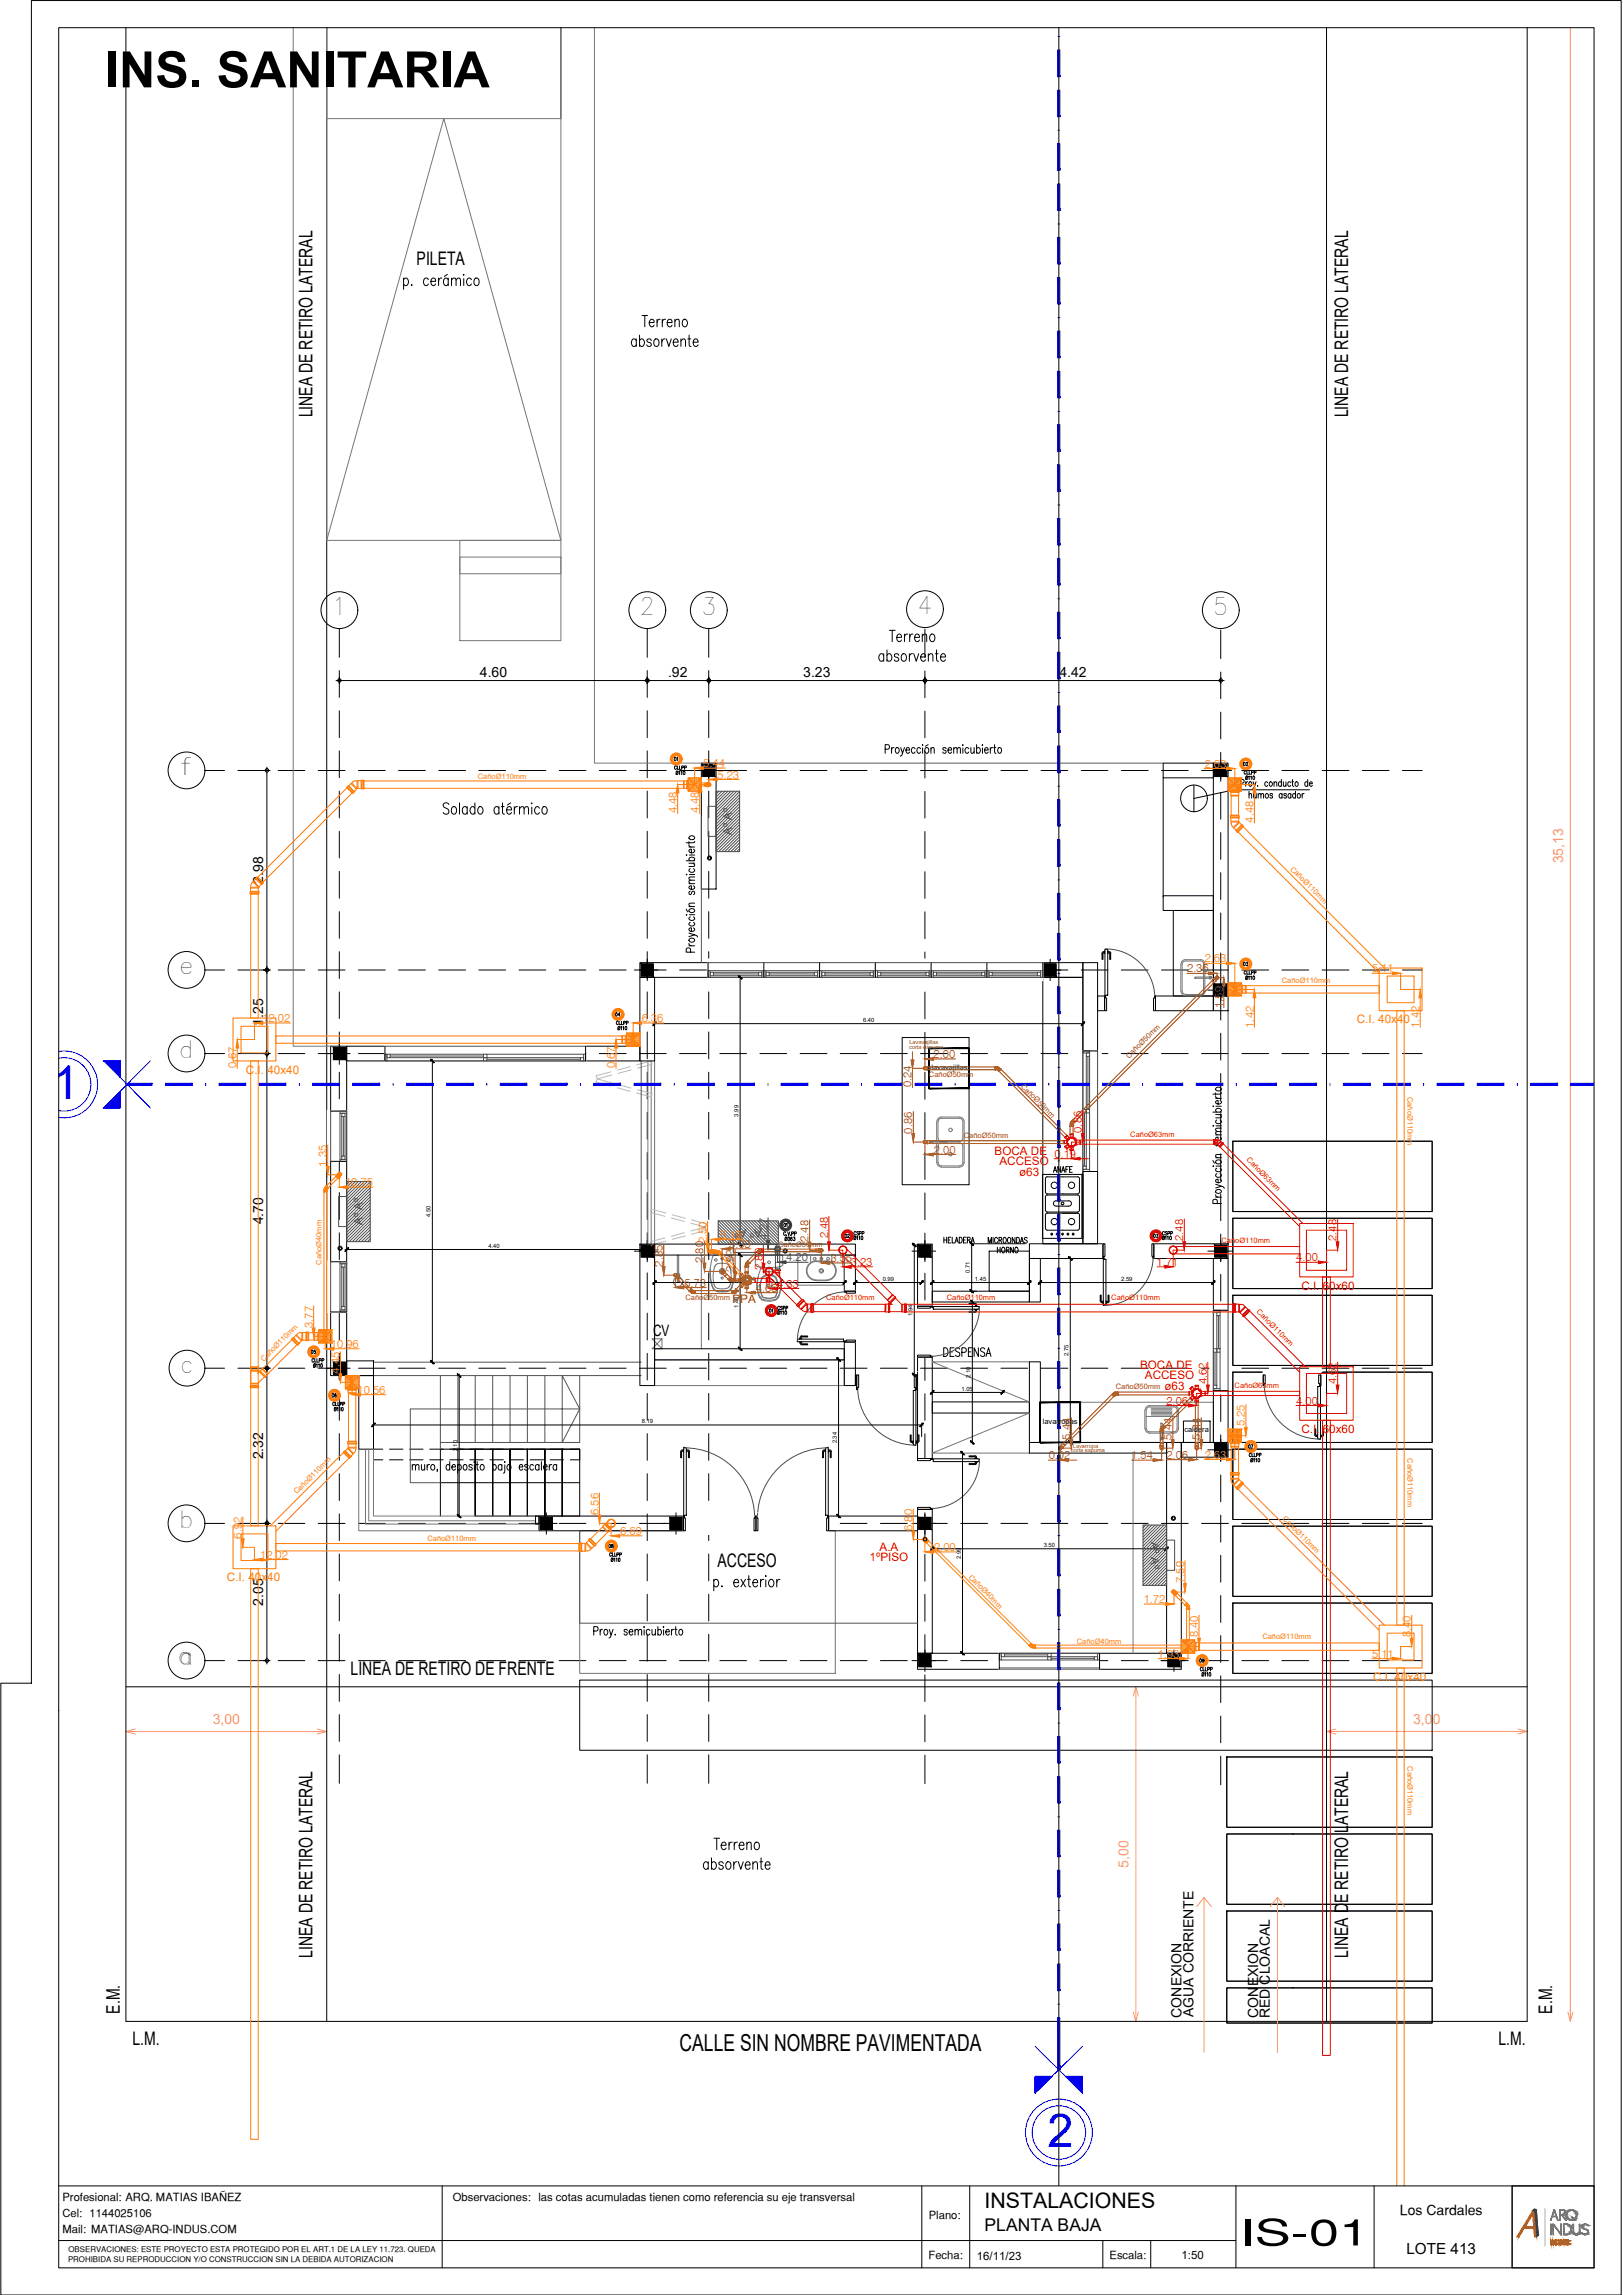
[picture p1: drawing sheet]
<svg xmlns="http://www.w3.org/2000/svg" width="420mm" height="594mm" viewBox="0 0 420 594" stroke-linecap="round" stroke-linejoin="round" font-family="sans-serif">
<defs><g id="words">
<text font-size="13" x="27.2" y="22.6">INS. SANITARIA</text>
<g font-size="12.1" fill="#00f">
<text x="13.7" y="284.4">1</text>
<text x="271.2" y="555.8">2</text>
</g>
<text font-size="9.5" x="320.9" y="581.3">IS-01</text>
<g font-size="6.2">
<text x="85.9" y="159.1">1</text>
<text x="165.6" y="159.1">2</text>
<text x="181.6" y="159.1">3</text>
<text x="237.5" y="158.8">4</text>
<text x="314.1" y="159.1">5</text>
<text x="46.3" y="200.6">f</text>
<text x="46.3" y="252.2">e</text>
<text x="46.3" y="273.9">d</text>
<text x="46.7" y="355.3">c</text>
<text x="46.3" y="395.5">b</text>
<text x="46" y="430.7">a</text>
<text x="46.3" y="431">a</text>
</g>
<text font-size="6.1" x="175.9" y="531">CALLE SIN NOMBRE PAVIMENTADA</text>
<text font-size="5.5" x="254.9" y="571.6">INSTALACIONES</text>
<g font-size="4.8">
<text x="107.9" y="68.7">PILETA</text>
<text x="80.9" y="108" transform="rotate(-90 80.9 108)">LINEA DE RETIRO LATERAL</text>
<text x="349" y="108" transform="rotate(-90 349 108)">LINEA DE RETIRO LATERAL</text>
<text x="185.8" y="405.5">ACCESO</text>
<text x="90.8" y="433.5">LINEA DE RETIRO DE FRENTE</text>
<text x="80.9" y="506.8" transform="rotate(-90 80.9 506.8)">LINEA DE RETIRO LATERAL</text>
<text x="349" y="506.8" transform="rotate(-90 349 506.8)">LINEA DE RETIRO LATERAL</text>
<text x="31" y="521.3" transform="rotate(-90 31 521.3)">E.M.</text>
<text x="401.8" y="521.3" transform="rotate(-90 401.8 521.3)">E.M.</text>
<text x="34.3" y="529.4">L.M.</text>
<text x="387.9" y="529.4">L.M.</text>
</g>
<text font-size="4.5" x="254.9" y="577.6">PLANTA BAJA</text>
<text font-size="4.1" x="169.1" y="345.8">CV</text>
<g font-size="4">
<text x="173.2" y="198.3">01</text>
<text x="320.7" y="251.2">03</text>
<text x="217.7" y="321.7">02</text>
<text x="297.4" y="321.7">03</text>
<text x="79.4" y="351.7">05</text>
<text x="84.7" y="363">06</text>
</g>
<text font-size="3.9" x="364.1" y="583.5">LOTE 413</text>
<g font-size="3.6">
<text x="124.2" y="175.2">4.60</text>
<text x="172.9" y="175.2">.92</text>
<text x="207.9" y="175.2">3.23</text>
<text x="274.3" y="175.3">4.42</text>
<text x="68.2" y="228.8" transform="rotate(-90 68.2 228.8)">2.98</text>
<text x="68.2" y="265.6" transform="rotate(-90 68.2 265.6)">1.25</text>
<text x="68.2" y="316.9" transform="rotate(-90 68.2 316.9)">4.70</text>
<text x="68.2" y="377.8" transform="rotate(-90 68.2 377.8)">2.32</text>
<text x="68.2" y="415.6" transform="rotate(-90 68.2 415.6)">2.05</text>
<text x="305.9" y="522.3" transform="rotate(-90 305.9 522.3)">CONEXION</text>
<text x="308.9" y="522.1" transform="rotate(-90 308.9 522.1)">AGUA CORRIENTE</text>
<text x="325.7" y="522.3" transform="rotate(-90 325.7 522.3)">CONEXION</text>
<text x="328.7" y="522.4" transform="rotate(-90 328.7 522.4)">RED CLOACAL</text>
<text x="362.4" y="573.3">Los Cardales</text>
</g>
<g font-size="3.6" fill="#ff7f7f">
<text x="404.7" y="223.5" transform="rotate(-90 404.7 223.5)">35,13</text>
<text x="55.1" y="446.3">3,00</text>
<text x="365.8" y="446.3">3,00</text>
<text x="292.1" y="483.5" transform="rotate(-90 292.1 483.5)">5,00</text>
</g>
<g font-size="3.5">
<text x="320.7" y="199.3">02</text>
<text x="158" y="264.2">04</text>
<text x="197.9" y="340.8">01</text>
<text x="322.1" y="376.1">07</text>
<text x="156.3" y="401.8">08</text>
<text x="309.4" y="431.4">09</text>
</g>
<text font-size="3.5" fill="#4c4c4c" x="204.6" y="318.9" transform="rotate(-90 204.6 318.9)">01</text>
<g font-size="3" fill="#ff7f00">
<text x="182.1" y="198.6">5.44</text>
<text x="185.7" y="201.5">5.23</text>
<text x="311.9" y="198.7">2.63</text>
<text x="175.2" y="210.5" transform="rotate(-90 175.2 210.5)">4.48</text>
<text x="180.9" y="210.5" transform="rotate(-90 180.9 210.5)">4.48</text>
<text x="324.5" y="213" transform="rotate(-90 324.5 213)">4.48</text>
<text x="311.9" y="249.1">2.63</text>
<text x="355.2" y="251.7">5.11</text>
<text x="67.9" y="264.6">12.02</text>
<text x="166.1" y="264.6">6.36</text>
<text x="324.6" y="266" transform="rotate(-90 324.6 266)">1.42</text>
<text x="351.2" y="264.9">C.I. 40x40</text>
<text x="367.5" y="266" transform="rotate(-90 367.5 266)">1.42</text>
<text x="61.2" y="276.5" transform="rotate(-90 61.2 276.5)">0.67</text>
<text x="63.7" y="277.9">C.I. 40x40</text>
<text x="159.3" y="276.5" transform="rotate(-90 159.3 276.5)">0.67</text>
<text x="84.6" y="302" transform="rotate(-90 84.6 302)">1.35</text>
<text x="89.3" y="307.1">10.75</text>
<text x="183" y="321.8" transform="rotate(-90 183 321.8)">2.50</text>
<text x="186.5" y="320.6">5.19</text>
<text x="81" y="343.7" transform="rotate(-90 81 343.7)">3.77</text>
<text x="85.7" y="348.9">10.96</text>
<text x="87.9" y="355.6" transform="rotate(-90 87.9 355.6)">4.45</text>
<text x="92.6" y="360.8">10.56</text>
<text x="322.3" y="369.2" transform="rotate(-90 322.3 369.2)">5.25</text>
<text x="311.9" y="377.6">2.63</text>
<text x="155" y="392.1" transform="rotate(-90 155 392.1)">6.56</text>
<text x="62.6" y="398.3" transform="rotate(-90 62.6 398.3)">6.92</text>
<text x="160.6" y="397.4">6.69</text>
<text x="236.2" y="396.3" transform="rotate(-90 236.2 396.3)">6.80</text>
<text x="241.8" y="401.5">2.00</text>
<text x="67.4" y="403.5">12.02</text>
<text x="58.8" y="409.3">C.I. 40x40</text>
<text x="306.5" y="409.7" transform="rotate(-90 306.5 409.7)">7.59</text>
<text x="296.1" y="415.1">1.72</text>
<text x="310.2" y="423.8" transform="rotate(-90 310.2 423.8)">8.40</text>
<text x="365.2" y="423.8" transform="rotate(-90 365.2 423.8)">8.40</text>
<text x="299.7" y="429.1">1.93</text>
<text x="355.2" y="429.1">5.11</text>
<text x="355.5" y="435.1">C.I. 40x40</text>
</g>
<g font-size="3" fill="#4c4c4c">
<text x="189.5" y="216.2" transform="rotate(-90 189.5 216.2)">Aº Aº</text>
<text x="93.9" y="317.1" transform="rotate(-90 93.9 317.1)">Aº Aº</text>
<text x="197.2" y="318" transform="rotate(-180 197.2 318)">Aº Aº</text>
<text x="297.9" y="399" transform="rotate(90 297.9 399)">Aº Aº</text>
</g>
<g font-size="3" fill="#954a00">
<text x="307.3" y="251.7">2.36</text>
<text x="316.6" y="260.9" transform="rotate(-90 316.6 260.9)">1.59</text>
<text x="241.7" y="273.9">2.00</text>
<text x="236" y="281.4" transform="rotate(-90 236 281.4)">0.24</text>
<text x="236.2" y="293.4" transform="rotate(-90 236.2 293.4)">0.86</text>
<text x="241.8" y="298.6">2.00</text>
<text x="188.8" y="323">5.03</text>
<text x="209.3" y="321.5" transform="rotate(-90 209.3 321.5)">2.48</text>
<text x="171.6" y="327.8" transform="rotate(-90 171.6 327.8)">2.85</text>
<text x="182.2" y="326.9" transform="rotate(-90 182.2 326.9)">2.80</text>
<text x="190.1" y="329.2" transform="rotate(-90 190.1 329.2)">2.92</text>
<text x="215" y="326.7">3.55</text>
<text x="177.2" y="333.1">5.73</text>
<text x="195.7" y="334.4">4.66</text>
<text x="189.6" y="337.4">PPA</text>
<text x="271.5" y="377.7">0.02</text>
<text x="277.1" y="372.7" transform="rotate(-90 277.1 372.7)">5.44</text>
<text x="292.9" y="377.7">1.54</text>
<text x="302" y="377.6">2.06</text>
<text x="303.4" y="372.7" transform="rotate(-90 303.4 372.7)">5.44</text>
<text x="310.8" y="372.7" transform="rotate(-90 310.8 372.7)">5.44</text>
</g>
<g font-size="3" fill="#d00">
<text x="280.1" y="293.2" transform="rotate(-90 280.1 293.2)">0.86</text>
<text x="257.5" y="299">BOCA DE 0.19</text>
<text x="258.7" y="301.6">ACCESO</text>
<text x="263.8" y="304.5">ø63</text>
<text x="214.4" y="320.5" transform="rotate(-90 214.4 320.5)">2.48</text>
<text x="306.3" y="321.2" transform="rotate(-90 306.3 321.2)">2.48</text>
<text x="346" y="321.2" transform="rotate(-90 346 321.2)">2.48</text>
<text x="197.4" y="328.7" transform="rotate(-90 197.4 328.7)">2.80</text>
<text x="220.3" y="327.7">3.23</text>
<text x="299.4" y="327.7">1.71</text>
<text x="335.6" y="326.5">4.00</text>
<text x="201.2" y="333.3">4.33</text>
<text x="336.9" y="334">C.I. 60x60</text>
<text x="295.1" y="354.3">BOCA DE</text>
<text x="296.4" y="356.9">ACCESO</text>
<text x="301.5" y="359.8">ø63</text>
<text x="312.5" y="358.3" transform="rotate(-90 312.5 358.3)">4.62</text>
<text x="346" y="358.3" transform="rotate(-90 346 358.3)">4.62</text>
<text x="302" y="363.6">2.06</text>
<text x="335.6" y="363.6">4.00</text>
<text x="336.9" y="371.1">C.I. 60x60</text>
<text x="227.7" y="401.4">A.A</text>
<text x="225.1" y="404">1ºPISO</text>
</g>
<g font-size="3" fill="#009425">
<text x="198.7" y="320.9" transform="rotate(-90 198.7 320.9)">4.27</text>
<text x="203.5" y="326.5">4.20</text>
</g>
<g font-size="3">
<text x="252.9" y="585">16/11/23</text>
<text x="305.9" y="584.8">1:50</text>
</g>
<g font-size="2.9">
<text x="16.2" y="569.7">Profesional: ARQ. MATIAS IBAÑEZ</text>
<text x="117.2" y="569.7">Observaciones: las cotas acumuladas tienen como referencia su eje transversal</text>
<text x="16.2" y="573.9">Cel: 1144025106</text>
<text x="240.5" y="574.4">Plano:</text>
<text x="16.2" y="578.1">Mail: MATIAS@ARQ-INDUS.COM</text>
<text x="240.4" y="584.7">Fecha:</text>
<text x="287.2" y="584.7">Escala:</text>
</g>
<g font-size="2">
<text x="17.6" y="585.5">PROHIBIDA SU REPRODUCCION Y/O CONSTRUCCION SIN LA DEBIDA AUTORIZACION</text>
<text x="17.7" y="583">OBSERVACIONES: ESTE PROYECTO ESTA PROTEGIDO POR EL ART.1 DE LA LEY 11.723. QUEDA</text>
</g>
<g font-size="1.9" fill="#ff7f00">
<text x="123.7" y="201.6">CañoØ110mm</text>
<text x="333.9" y="225.1" transform="rotate(45 333.9 225.1)">CañoØ110mm</text>
<text x="331.9" y="254.6">CañoØ110mm</text>
<text x="364.4" y="283.9" transform="rotate(90 364.4 283.9)">CañoØ110mm</text>
<text x="83.2" y="327.4" transform="rotate(-90 83.2 327.4)">CañoØ40mm</text>
<text x="68.3" y="352.5" transform="rotate(-45 68.3 352.5)">CañoØ110mm</text>
<text x="364.4" y="377.5" transform="rotate(90 364.4 377.5)">CañoØ110mm</text>
<text x="76.8" y="386.9" transform="rotate(-45 76.8 386.9)">CañoØ110mm</text>
<text x="331.9" y="393.2" transform="rotate(45 331.9 393.2)">CañoØ110mm</text>
<text x="110.7" y="398.8">CañoØ110mm</text>
<text x="250.6" y="408.4" transform="rotate(45 250.6 408.4)">CañoØ40mm</text>
<text x="278.8" y="425.5">CañoØ40mm</text>
<text x="326.8" y="424.2">CañoØ110mm</text>
<text x="364.4" y="457.2" transform="rotate(90 364.4 457.2)">CañoØ110mm</text>
</g>
<g font-size="1.9" fill="#954a00">
<text x="292.3" y="274" transform="rotate(-45 292.3 274)">CañoØ50mm</text>
<text x="240.5" y="278.8">CañoØ50mm</text>
<text x="264.2" y="281.3" transform="rotate(45 264.2 281.3)">CañoØ50mm</text>
<text x="249.5" y="294.6">CañoØ50mm</text>
<text x="201.5" y="322.8">CañoØ50mm</text>
<text x="177.5" y="336.5">CañoØ50mm</text>
<text x="288.9" y="359.5">CañoØ50mm</text>
</g>
<g font-size="1.9">
<text x="241.1" y="276.9">lavavajillas</text>
<text x="270" y="368.7">lavarropas</text>
<text x="306.6" y="370.6">caldera</text>
</g>
<g font-size="1.9" fill="#d00">
<text x="292.6" y="294.3">CañoØ63mm</text>
<text x="322.6" y="300.3" transform="rotate(45 322.6 300.3)">CañoØ63mm</text>
<text x="316.2" y="321.8">CañoØ110mm</text>
<text x="213.9" y="336.5">CañoØ110mm</text>
<text x="245.1" y="336.5">CañoØ110mm</text>
<text x="287.7" y="336.5">CañoØ110mm</text>
<text x="325.2" y="339.7" transform="rotate(45 325.2 339.7)">CañoØ110mm</text>
<text x="319.6" y="359.3">CañoØ63mm</text>
</g>
<g font-size="1.5">
<text x="223.4" y="264.5">6.40</text>
<text x="191.2" y="289" transform="rotate(-90 191.2 289)">3.99</text>
<text x="111.5" y="315.1" transform="rotate(-90 111.5 315.1)">4.50</text>
<text x="126.4" y="323">4.40</text>
<text x="251.1" y="329.5" transform="rotate(-90 251.1 329.5)">0.71</text>
<text x="192.6" y="331.5">2.84</text>
<text x="228.5" y="331.5">0.99</text>
<text x="252.4" y="331.5">1.45</text>
<text x="290.2" y="331.5">2.59</text>
<text x="191.2" y="338.5" transform="rotate(-90 191.2 338.5)">1.40</text>
<text x="236.2" y="340.6" transform="rotate(-90 236.2 340.6)">1.94</text>
<text x="276.6" y="351" transform="rotate(-90 276.6 351)">2.75</text>
<text x="248.9" y="360">1.05</text>
<text x="251.2" y="356.7" transform="rotate(-90 251.2 356.7)">2.10</text>
<text x="166.2" y="368.4">8.19</text>
<text x="118.4" y="375.7" transform="rotate(-90 118.4 375.7)">2.10</text>
<text x="216.7" y="373.6" transform="rotate(-90 216.7 373.6)">2.34</text>
<text x="270.2" y="400.4">3.50</text>
<text x="248.8" y="403.5" transform="rotate(-90 248.8 403.5)">2.99</text>
</g>
<g font-size="1.5" fill="#954a00">
<text x="235.4" y="271.5">corta espuma</text>
<text x="235.4" y="270.4">Lavavajillas</text>
<text x="277.2" y="375.8">corta espuma</text>
<text x="277.7" y="374.7">Lavarropa</text>
</g>
</g></defs>
<!-- layer: X-REF|0-TEXTO -->
<g fill="none" stroke="#000" stroke-width=".26">
<path d="M104.5 72.4l.4-.4a.98 .98 0 0 1 .9 1 .98 .98 0 0 1-.9 .9l-.4-.4M104.5 72v2.9M106.5 73.8h.2zM110.9 72.4l-.4-.4a.98 .98 0 0 0-.9 1 .98 .98 0 0 0 .9 .9l.4-.4M111.5 72.8h1.3a.61 .61 0 0 0-.2-.7 .61 .61 0 0 0-.8 0l-.3 .7a.86 .86 0 0 0 .9 1.1l.4-.4M113.5 72v1.9M114.4 72l-.6 .1-.3 .7M115.8 71l-.8 .6M116 72.4l-.4-.4a.99 .99 0 0 0-.8 1 .99 .99 0 0 0 .8 .9l.4-.4M116 72v1.9M116.9 72.5l.5-.5 .5 .1 .2 1.8M116.9 72v1.9"/>
<path d="M118.1 72.5l.5-.5 .5 .1 .1 1.8M120.1 71v.3zM120.1 72.1v1.8M122 72.4l-.4-.4a.98 .98 0 0 0-.8 1 .98 .98 0 0 0 .8 .9l.4-.4M123 72.1l.2-.1a.98 .98 0 0 1 .8 1 .98 .98 0 0 1-.8 .9 1.24 1.24 0 0 1-.2-1.8zM164.7 88.2l-.4-.5a.98 .98 0 0 0-.9 1 .98 .98 0 0 0 .9 1l.4-.4M164.7 87.7v2M165.6 88.2l.4-.5a.98 .98 0 0 1 .8 1 .98 .98 0 0 1-.8 1l-.4-.4M165.6 86.8v2.9M166.2 81.7h1.4M166.9 81.7v2.9M168.1 83.5h1.2v-.3a.57 .57 0 0 0-.3-.5 .57 .57 0 0 0-.6 .1 1.05 1.05 0 0 0-.3 1 1.05 1.05 0 0 0 .8 .8l.4-.4"/>
<path d="M168.6 88.2a.62 .62 0 0 0-.6-.5 .62 .62 0 0 0-.6 .5l.4 .4 .7 .2 .1 .5a.62 .62 0 0 1-.6 .4 .62 .62 0 0 1-.6-.4M169.5 87.9l.3-.2a.98 .98 0 0 1 .8 1 .98 .98 0 0 1-.8 1 1.24 1.24 0 0 1-.3-1.8zM170.1 82.6v2M170.9 82.6l-.5 .2-.3 .7M171.3 87.7v2M171.4 82.6v2M172.2 87.7a.77 .77 0 0 0-.9 .9M172.3 82.6l-.6 .2-.3 .7M172.5 87.7l.6 2 .7-2M172.7 83.5h1.3v-.3a.59 .59 0 0 0-.4-.5 .59 .59 0 0 0-.6 .1l-.3 .7a.86 .86 0 0 0 .9 1.1l.4-.4M174.3 88.6h1.3v-.3a.59 .59 0 0 0-.4-.5 .59 .59 0 0 0-.6 .1l-.3 .7a.86 .86 0 0 0 .8 1.1l.5-.4M174.7 83.2l.5-.6 .6 .2 .1 1.8"/>
<path d="M174.7 82.6v2M176.3 88.3l.5-.6 .5 .2 .2 1.8M176.3 87.7v2M176.9 82.8l.2-.2a.98 .98 0 0 1 .9 1 .98 .98 0 0 1-.9 1 1.24 1.24 0 0 1-.2-1.8zM178.1 87.7h.7M178.4 86.8v2.3l.1 .4 .4 .2M179.5 88.6h1.2v-.3a.59 .59 0 0 0-.3-.5 .59 .59 0 0 0-.7 .1l-.2 .7a.86 .86 0 0 0 .8 1.1l.4-.4M228.8 169.6l-.5-.4a.98 .98 0 0 0-.8 1 .98 .98 0 0 0 .8 1l.5-.4M228.8 169.2v2M229.6 169.6l.4-.4a.98 .98 0 0 1 .9 1 .98 .98 0 0 1-.9 1l-.4-.4M229.6 168.2v3M230.3 163.2h1.4"/>
<path d="M231 163.2v2.9M232.2 165h1.2v-.3a.57 .57 0 0 0-.4-.5 .57 .57 0 0 0-.5 .1l-.3 .7a.74 .74 0 0 0 .1 .9 .74 .74 0 0 0 .9 .1l.2-.3M232.7 169.6a.55 .55 0 0 0-.7-.4 .55 .55 0 0 0-.4 .7l.7 .3a.53 .53 0 0 1 .2 .8 .65 .65 0 0 1-1-.2M233.6 169.3l.2-.1a.98 .98 0 0 1 .9 1 .98 .98 0 0 1-.9 1 1.22 1.22 0 0 1-.2-1.9zM234.1 164.1v2M235 164.1l-.6 .2-.3 .7M235.4 169.2v2M235.5 164.1v2M236.2 169.2l-.5 .1-.3 .8M236.3 164.1l-.5 .2-.3 .7M236.6 169.2l.6 2 .6-2M236.8 165h1.2v-.3a.59 .59 0 0 0-.3-.5 .59 .59 0 0 0-.6 .1l-.3 .7a.75 .75 0 0 0 .1 .9 .75 .75 0 0 0 .9 .1l.2-.3"/>
<path d="M238.3 170.1h1.3v-.3a.57 .57 0 0 0-.3-.5 .57 .57 0 0 0-.6 0 .93 .93 0 0 0-.4 1.2 .93 .93 0 0 0 1.1 .5l.2-.2M238.8 164.7l.5-.6 .5 .2 .1 1.8M238.8 164.1v2M240.3 169.8l.6-.6 .5 .1 .1 1.9M240.3 169.2v2M241 164.3l.2-.2a.98 .98 0 0 1 .8 1 .98 .98 0 0 1-.8 1 1.22 1.22 0 0 1-.2-1.8zM242.1 169.2h.8M242.4 168.2v2.4l.2 .4 .4 .2M243.5 170.1h1.3v-.3a.59 .59 0 0 0-.4-.5 .59 .59 0 0 0-.6 0l-.3 .8a.83 .83 0 0 0 .8 1.1l.5-.4M229.2 193.9l.9-.1v-.9l-.9-.1v2.2M230.8 193.5v1.5M231.4 193.5l-.3 .1-.3 .6"/>
<path d="M232 193.6a.73 .73 0 0 1 .9 .5 .73 .73 0 0 1-.5 .9 .8 .8 0 0 1-.6-.6 .8 .8 0 0 1 .2-.8zM233.2 193.5l.4 1.5 .5-1.5M233.6 195l-.1 .4-.4 .3M234.5 194.2h1l-.2-.6a.45 .45 0 0 0-.7 .2l-.1 .6a.58 .58 0 0 0 .7 .6l.3-.3M236.9 193.8l-.2-.2a.7 .7 0 0 0-.8 .6 .7 .7 0 0 0 .7 .8l.3-.3M238.3 193.8l-.1-.2a.73 .73 0 0 0-.9 .5 .73 .73 0 0 0 .4 .9h.3l.3-.3M238.8 192.8v.2zM238.8 193.6v1.4M239.6 193.6a.7 .7 0 0 1 .9 .6 .7 .7 0 0 1-.7 .8l-.4-.6zM240.3 192.8l-.7 .4M241 193.9l.4-.4 .4 .1 .1 1.4M241 193.5v1.5"/>
<path d="M244.9 193.8a.47 .47 0 0 0-.4-.3 .47 .47 0 0 0-.4 .3l.8 .8-.3 .4-.5-.1v-.2M245.4 194.2h.9l-.1-.6a.73 .73 0 0 0-.9 .5 .73 .73 0 0 0 .5 .9h.2l.3-.3M246.9 193.9l.4-.4 .4 .1 .1 1.4M246.9 193.5v1.5M247.8 193.9l.4-.4 .4 .1v1.4M249.3 192.8v.2zM249.3 193.6v1.4M250.8 193.8l-.2-.2a.7 .7 0 0 0-.8 .6 .7 .7 0 0 0 .6 .8l.4-.3M251.3 193.5l.1 1.4 .4 .1 .4-.4M252.2 193.5v1.5M252.8 193.8l.2-.2a.7 .7 0 0 1 .8 .6 .7 .7 0 0 1-.6 .8l-.4-.3M252.8 192.8v2.2"/>
<path d="M254.3 192.8v.2zM254.3 193.6v1.4M254.9 194.2h.9l-.1-.6a.73 .73 0 0 0-.9 .5 .73 .73 0 0 0 .5 .9h.2l.3-.3M256.4 193.5v1.5M257 193.5l-.4 .1-.2 .6M257.3 193.5h.5M257.5 192.8v1.8l.1 .3 .3 .1M258.5 193.6a.73 .73 0 0 1 .9 .5 .73 .73 0 0 1-.5 .9 .8 .8 0 0 1-.6-.6 .8 .8 0 0 1 .2-.8zM116.2 208.3a.73 .73 0 0 0-1-.5 .73 .73 0 0 0-.3 1l.9 .6a.78 .78 0 0 1 .3 1.1 .78 .78 0 0 1-1.2 .1l-.2-.3M117.1 208.9l.2-.1a.98 .98 0 0 1 .9 1 .98 .98 0 0 1-.9 .9 1.24 1.24 0 0 1-.2-1.8zM119 207.8v2.9M120.9 209.2l-.4-.4a.98 .98 0 0 0-.8 1 .98 .98 0 0 0 .8 .9l.4-.4"/>
<path d="M120.9 208.8v1.9M122.9 209.2l-.4-.4a.98 .98 0 0 0-.8 1 .98 .98 0 0 0 .8 .9l.4-.4M122.9 207.8v2.9M124 208.9l.2-.1a.98 .98 0 0 1 .9 1 .98 .98 0 0 1-.9 .9l-.2-.1a1.21 1.21 0 0 1 0-1.7zM129.2 209.2l-.5-.4a.98 .98 0 0 0-.8 1 .98 .98 0 0 0 .8 .9l.5-.4M129.2 208.8v1.9M129.8 208.8h.7M130.1 207.8v2.4l.1 .4 .4 .1M131.1 209.6h1.3v-.2a.59 .59 0 0 0-.3-.6 .59 .59 0 0 0-.7 .1l-.3 .7a.86 .86 0 0 0 .9 1.1l.4-.4M132.2 207.8l-.8 .6M133.1 208.8v1.9M134 208.8l-.6 .1-.3 .7"/>
<path d="M134.5 209.4l.5-.6 .6 .1 .1 1.8M134.5 208.8v1.9M135.7 209.4l.5-.6 .5 .1 .1 1.8M137.5 208h.3zM137.7 208.9v1.8M139.7 209.2l-.5-.4a.98 .98 0 0 0-.8 1 .98 .98 0 0 0 .8 .9l.5-.4M140.6 208.9l.2-.1a.98 .98 0 0 1 .9 1 .98 .98 0 0 1-.9 .9 1.24 1.24 0 0 1-.2-1.8zM178.4 218.6a.58 .58 0 0 0 .6 .7M178.4 219.3h1.4M178.4 217.9v.5M178.5 216.6a.65 .65 0 0 1 .9-.3 .65 .65 0 0 1 .1 1l-.5 .1a.58 .58 0 0 1-.6-.6zM179.5 219.8a.47 .47 0 0 1 .3 .5 .47 .47 0 0 1-.3 .4 .63 .63 0 0 1-.8 .1 .63 .63 0 0 1-.1-.9l.4-.1v1"/>
<path d="M179.8 217.8l-.1 .3-.3 .1h-1.8M319.5 204.4l-10.4 2.3M320.7 204.4h18.3M321.2 202.7l.7-.1v-.7l-.7-.1v1.8M322.5 202.4v1.2M323 202.4l-.3 .1-.2 .4M323.3 205.8l.3-.4 .3 .1 .1 1.1M323.3 204.8v1.8M323.5 202.5a.52 .52 0 0 1 .6 .5 .52 .52 0 0 1-.6 .5l-.2-.5zM324.4 202.4l.4 1.2 .4-1.2M324.5 205.4l.1 1.1 .3 .1 .3-.3M324.8 203.6l-.5 .5"/>
<path d="M325.2 205.4v1.2M325.6 203.4v.2zM325.7 205.8l.4-.4 .2 .1 .1 1.1M325.7 205.4v1.2M326.4 205.8l.3-.4 .4 .1v1.1M327.7 205.5a.52 .52 0 0 1 .7 .5 .52 .52 0 0 1-.7 .5l-.2-.4zM328.2 202.6l-.2-.1a.52 .52 0 0 0-.6 .5 .52 .52 0 0 0 .6 .5l.2-.2M328.8 202.5a.52 .52 0 0 1 .6 .5 .52 .52 0 0 1-.6 .5l-.3-.5zM329.4 205.7l-.2-.3-.4 .1v.3l.6 .3v.2l-.2 .3-.4-.3M329.8 202.7l.4-.3 .3 .1v1.1M329.8 202.4v1.2M331.7 202.6l-.1-.1a.52 .52 0 0 0-.6 .5 .52 .52 0 0 0 .6 .5l.1-.2"/>
<path d="M331.7 201.8v1.8M331.9 205.7l-.1-.2a.52 .52 0 0 0-.7 .5 .52 .52 0 0 0 .7 .5l.1-.2M331.9 205.4v1.2M332.2 202.4l.1 1.1 .3 .1 .3-.4M332.9 202.4v1.2M333 205.7l-.2-.3-.4 .1v.3l.6 .3v.2l-.2 .3-.4-.3M334.1 202.6l-.1-.1a.52 .52 0 0 0-.6 .5 .52 .52 0 0 0 .6 .5l.1-.2M334.2 205.7l-.1-.2a.52 .52 0 0 0-.7 .5 .52 .52 0 0 0 .7 .5l.1-.2M334.2 205.4v1.2M334.4 202.4h.5M334.6 201.8v1.4l.3 .4M335.4 205.7l-.2-.2a.52 .52 0 0 0-.6 .5 .52 .52 0 0 0 .6 .5l.2-.2"/>
<path d="M335.4 204.8v1.8M335.4 202.5a.52 .52 0 0 1 .7 .5 .52 .52 0 0 1-.7 .5l-.2-.5zM336 205.5a.52 .52 0 0 1 .6 .5 .52 .52 0 0 1-.6 .5l-.2-.4zM337.1 205.4v1.2M337.6 205.4l-.3 .1-.2 .4M338.5 202.6l-.1-.1a.52 .52 0 0 0-.6 .5 .52 .52 0 0 0 .6 .5l.1-.2M338.5 201.8v1.8M339 202.9h.7l-.1-.4a.52 .52 0 0 0-.6 .5 .52 .52 0 0 0 .6 .5l.1-.2M177.6 236.8h.2zM177.6 226.4h.2zM177.6 221.3h.2zM177.6 235.3l.5 .8"/>
<path d="M177.6 222.8h2.2M178.4 234.7h1.4M178.4 228.7h1.4M178.4 223.4h1.4M178.5 235.4l.7-.2a.58 .58 0 0 1 .6 .7 .8 .8 0 0 1-.8 .3 .8 .8 0 0 1-.6-.6zM178.5 236.8h1.3M178.5 226.4h1.3M178.5 221.3h1.3M178.7 238.7l-.2 .2a.68 .68 0 0 0 .3 .8 .68 .68 0 0 0 .9-.2 .43 .43 0 0 0-.2-.8M178.7 237.3l-.3 .3a.75 .75 0 0 0 .7 .7 .75 .75 0 0 0 .7-.7l-.3-.3M178.7 230.7l-.3 .3 .1 .5 .2 .1 .2-.1 .3-.7 .3-.1a.47 .47 0 0 1 .3 .4 .47 .47 0 0 1-.3 .5M178.7 224.8l-.2 .2a.68 .68 0 0 0 .3 .8 .68 .68 0 0 0 .9-.2 .43 .43 0 0 0-.2-.8"/>
<path d="M178.7 222.8l-.3-.3a.75 .75 0 0 1 .7-.6 .75 .75 0 0 1 .7 .6l-.3 .3M179.4 223.4l.4 .4-.1 .5h-1.3M179.5 229.3l.2 .2a.68 .68 0 0 1-.4 .8 .68 .68 0 0 1-.8-.3l-.1-.4 .6-.3v.9M179.8 233.8l-1.3 .1-.1 .3 .4 .5M179.8 227.9h-1.3l-.1 .4 .4 .4M179.8 227l-1.3 .1-.1 .4 .4 .4M178.4 244.2v.2l.6 .4M178.4 241.5l1.4 .5-1.4 .5M178.4 244.8h1.4M178.5 243.1a.65 .65 0 0 1 .9-.3 .65 .65 0 0 1 .1 1h-.8l-.3-.3zM178.8 246.5l-.1-1-.3-.1-.7 .1-.1 1h2.2M179.5 240.2l.2 .1a.43 .43 0 0 1-.2 .8h-.5a.58 .58 0 0 1-.6-.6l.6-.3v.9"/>
<path d="M179.8 242l.7 .3 .1 .2M314 291.4h.2zM314 286.4h.2zM314 287.9h2.2M314.7 283.7l.1 .4 .5 .2M314.7 299.7h1.5M314.7 293.8h1.5M314.7 288.5h1.5M314.7 284.3h1.5M314.7 282.9v.5M314.8 281.7l.8-.3 .6 .4a.75 .75 0 0 1-.8 .6 .75 .75 0 0 1-.7-.6zM314.8 291.4h1.4"/>
<path d="M314.8 286.4h1.4M315 295.8a.47 .47 0 0 0-.3 .4 .47 .47 0 0 0 .3 .4l.8-.8 .4 .3-.1 .5h-.3M315 289.9l-.2 .2a.7 .7 0 0 0 .6 .8 .7 .7 0 0 0 .8-.6l-.4-.4M315 287.9l-.2-.2a.7 .7 0 0 1 .6-.8 .7 .7 0 0 1 .8 .6l-.4 .4M315.8 288.5l.4 .4-.1 .4-1.4 .1M315.8 294.4l.4 .3a.75 .75 0 0 1-.8 .6 .75 .75 0 0 1-.7-.6l.2-.3h.4v.9M315.8 284.9l.4 .3a.75 .75 0 0 1-.8 .6 .75 .75 0 0 1-.7-.6l.6-.3v.9M316.2 298.8l-1.4 .1-.1 .4 .4 .4M316.2 292.9l-1.4 .1-.1 .4 .4 .4M316.2 292l-1.4 .1-.1 .4 .4 .4M316.2 282.8l-.1 .3-.3 .1h-1.8M272.7 303.5l.4-1.5 .5 1.5"/>
<path d="M272.9 303h.5M274.6 302v1.5l-.7-1.5v1.5M274.8 303.5l.5-1.5 .4 1.5M275 303h.5M275.9 302.7h.5M276.6 302h-.7v1.5M276.9 302.7h.4M277.6 302h-.7v1.5h.7M314 301.9h.2zM314 300.4l.4 .7M314.7 309.3l.1 .3 .5 .3M314.7 306.5l1.5 .6-1.5 .4"/>
<path d="M314.7 309.9h1.5M314.8 308.2l.8-.3 .6 .4a.75 .75 0 0 1-.8 .6 .75 .75 0 0 1-.7-.6zM314.8 300.5a.7 .7 0 0 1 .9-.3 .7 .7 0 0 1 .4 .8 .7 .7 0 0 1-.9 .3 .7 .7 0 0 1-.4-.8zM314.8 301.9h1.4M315 303.8l-.2 .2a.7 .7 0 0 0 .6 .8 .7 .7 0 0 0 .8-.7l-.4-.3M315 302.4l-.2 .1a.73 .73 0 0 0 .5 .9 .73 .73 0 0 0 .9-.4v-.3l-.4-.3M315.1 311.5l-.1-.9h-.9l-.1 .9h2.2M315.8 305.2l.4 .3a.75 .75 0 0 1-.8 .7 .75 .75 0 0 1-.7-.7l.6-.3v1M316.2 307.1l.4 .1 .3 .4M244.3 320.3v1.4M244.3 321h.8M245.1 320.3v1.4"/>
<path d="M245.5 321h.4M246.2 320.3h-.7v1.4h.7M246.5 320.3v1.4h.6M247.2 321.7l.4-1.4 .5 1.4M247.4 321.2h.5M248.3 320.3a.74 .74 0 0 1 .8 .7 .74 .74 0 0 1-.8 .7zM249.4 321h.5M250.1 320.3h-.7v1.4h.7M250.4 321l.7-.1v-.5l-.7-.1v1.4M250.8 321l.4 .7M251.4 321.7l.4-1.4 .4 1.4M251.5 321.2h.6"/>
<path d="M255.8 321.8v-1.5l.4 1.5 .5-1.5v1.5M257.1 320.3v1.5M258.2 322.8v1.5M258.2 323.6h.7M258.2 320.6a.4 .4 0 0 0-.5-.3 .4 .4 0 0 0-.2 .6v.3a.41 .41 0 0 0 .2 .6 .41 .41 0 0 0 .5-.4M258.6 321l.6-.1 .1-.5-.7-.1v1.5M258.9 322.8v1.5M259 321l.3 .8M259.5 322.9l.1-.1a.78 .78 0 0 1 .6 .8 .78 .78 0 0 1-.6 .7 1 1 0 0 1-.1-1.4zM259.9 320.4l.1-.1a.76 .76 0 0 1 .5 .7 .76 .76 0 0 1-.5 .8 1.06 1.06 0 0 1-.1-1.4zM260.5 323.6l.7-.1v-.5l-.7-.2v1.5M260.9 323.6l.3 .7"/>
<path d="M261 320.4l.2-.1a.78 .78 0 0 1 .5 .7 .78 .78 0 0 1-.5 .8 1 1 0 0 1-.2-1.4zM262.3 322.8v1.5l-.7-1.5v1.5M262.8 320.3v1.5l-.8-1.5v1.5M262.8 323.1l.2-.3a.76 .76 0 0 1 .6 .8 .76 .76 0 0 1-.6 .7l-.3-.6zM263.2 320.3a.74 .74 0 0 1 .7 .7 .74 .74 0 0 1-.7 .8zM264.1 321.8l.4-1.5 .5 1.5M264.3 321.3h.5M265.9 320.5l-.3-.2-.4 .2v.3l.5 .3a.41 .41 0 0 1 .1 .6 .41 .41 0 0 1-.6-.1M244.3 348.9a1.19 1.19 0 0 1 1.1 .8 1.19 1.19 0 0 1-.3 1.3l-.8 .1zM246 349.9h.6M247 348.9h-1v2.2h1M248.5 349.2a.54 .54 0 0 0-.9-.2 .54 .54 0 0 0 .1 .9l.5 .2a.58 .58 0 0 1 .1 .9 .58 .58 0 0 1-.9-.2"/>
<path d="M249 350.1l1-.2 .1-.3v-.5l-.4-.2h-.7v2.2M250.7 349.9h.6M251.7 348.9h-1v2.2h1M253.3 348.9v2.2l-1.1-2.2v2.2M254.9 349.2a.6 .6 0 0 0-.5-.3 .6 .6 0 0 0-.6 .3l.2 .5 .8 .5a.59 .59 0 0 1-.1 .9 .59 .59 0 0 1-.9-.3M255.3 351.1l.6-2.2 .6 2.2M255.5 350.4h.8M106.7 379.5l.4-.4 .4 .1 .1 1.3M106.7 379.1v1.4M107.6 379.5l.4-.4 .4 .1 .1 1.3M109.1 379.1l.1 1.4h.4l.3-.3M109.9 379.1v1.4"/>
<path d="M110.6 379.1v1.4M111.2 379.1l-.4 .1-.2 .5M111.8 379.2a.65 .65 0 0 1 .8 .6 .65 .65 0 0 1-.8 .7l-.3-.5zM116.4 379.4l-.2-.2a.7 .7 0 0 0-.8 .5 .7 .7 0 0 0 .5 .8l.5-.2M116.4 378.3v2.2M117 379.7h.9l-.1-.5a.65 .65 0 0 0-.8 .6 .65 .65 0 0 0 .8 .7l.1-.2M118.4 379.4l.2-.2a.65 .65 0 0 1 .8 .6 .65 .65 0 0 1-.8 .7l-.2-.2M118.4 379.1v2.2M120.1 379.2a.7 .7 0 0 1 .9 .5 .7 .7 0 0 1-.5 .8 .75 .75 0 0 1-.6-.5 .75 .75 0 0 1 .2-.8zM122.3 379.4a.47 .47 0 0 0-.5-.3 .47 .47 0 0 0-.4 .3l.2 .3 .6 .3 .1 .3a.47 .47 0 0 1-.5 .3 .47 .47 0 0 1-.4-.3M122.8 378.3v.3zM122.8 379.2v1.3"/>
<path d="M123.3 379.1h.5M123.5 378.3v1.9l.1 .3h.3M124.5 379.2a.65 .65 0 0 1 .9 .6 .65 .65 0 0 1-.9 .7l-.2-.5zM127.6 379.4l.1-.2a.65 .65 0 0 1 .8 .6 .65 .65 0 0 1-.8 .7l-.1-.2M127.6 378.3v2.2M129.9 379.4l-.1-.2a.65 .65 0 0 0-.9 .6 .65 .65 0 0 0 .9 .7l.1-.2M129.9 379.1v1.4M130.7 378.3v.3zM130.7 379.2v1.7l-.1 .3-.3 .1M131.5 379.2a.65 .65 0 0 1 .8 .6 .65 .65 0 0 1-.8 .7l-.3-.5zM134.4 379.7h.9l-.1-.5a.7 .7 0 0 0-.9 .5 .7 .7 0 0 0 .5 .8l.5-.2M136.7 379.4a.47 .47 0 0 0-.5-.3 .47 .47 0 0 0-.4 .3l.3 .3 .5 .3 .1 .3a.47 .47 0 0 1-.5 .3 .47 .47 0 0 1-.4-.3"/>
<path d="M138.1 379.4l-.1-.2a.65 .65 0 0 0-.8 .6 .65 .65 0 0 0 .8 .7l.1-.2M139.5 379.4l-.1-.2a.7 .7 0 0 0-.9 .5 .7 .7 0 0 0 .5 .8l.5-.2M139.5 379.1v1.4M140.2 378.3v2.2M140.7 379.7h.9l-.1-.5a.65 .65 0 0 0-.8 .6 .65 .65 0 0 0 .8 .7l.1-.2M142.2 379.1v1.4M142.8 379.1l-.3 .1-.3 .5M144.1 379.4l-.2-.2a.7 .7 0 0 0-.8 .5 .7 .7 0 0 0 .5 .8l.5-.2M144.1 379.1v1.4M113.2 380.5v-.2l-.1 .7M184.8 409.3l.4-.5a.98 .98 0 0 1 .9 1 .98 .98 0 0 1-.9 1l-.4-.4M184.8 408.8v3"/>
<path d="M186.8 410.6h.2zM189.9 409.7h1.3v-.3a.59 .59 0 0 0-.3-.5 .59 .59 0 0 0-.7 .1l-.3 .7a.75 .75 0 0 0 .2 .9 .75 .75 0 0 0 .9 0l.2-.2M191.8 408.8l1.2 2M193 408.8l-1.2 2M193.5 408.8h.8M193.8 407.9v2.3l.1 .4 .5 .2M194.9 409.7h1.2v-.3a.57 .57 0 0 0-.3-.5 .57 .57 0 0 0-.6 .1l-.3 .7a.74 .74 0 0 0 .1 .8 .74 .74 0 0 0 .9 .1l.2-.2M196.9 408.8v2M197.7 408.8l-.5 .2-.3 .7M198.2 407.9v.2zM198.2 409v1.8M199.3 409l.2-.2a.98 .98 0 0 1 .9 1 .98 .98 0 0 1-.9 1l-.2-.2a1.2 1.2 0 0 1 0-1.6z"/>
<path d="M201.1 408.8v2M201.9 408.8a.77 .77 0 0 0-.8 .9M153.7 422.2l1-.1v-1h-1v2.2M155.4 421.8v1.5M156 421.8l-.4 .1-.2 .5M156.5 421.9a.73 .73 0 0 1 .9 .5 .73 .73 0 0 1-.4 .9 .8 .8 0 0 1-.7-.6 .8 .8 0 0 1 .2-.8zM157.7 421.8l.5 1.5 .5-1.5M158.2 423.3l-.1 .4-.5 .3M159.2 423.1h.1zM162.4 422.1a.44 .44 0 0 0-.4-.3 .44 .44 0 0 0-.5 .3l.3 .3 .5 .2 .1 .3a.44 .44 0 0 1-.3 .4 .44 .44 0 0 1-.5-.2l-.1-.2M162.9 422.4h.9l-.1-.5a.7 .7 0 0 0-.9 .6 .7 .7 0 0 0 .7 .8l.3-.4M164.4 422.2l.4-.4 .3 .1 .1 1.4"/>
<path d="M164.4 421.8v1.5M165.2 422.2l.5-.4 .3 .1 .1 1.4M166.8 421.1v.2zM166.8 421.9v1.4M168.2 422.1l-.1-.2a.73 .73 0 0 0-.9 .5 .73 .73 0 0 0 .5 .9h.2l.3-.4M168.8 421.8l.1 1.3 .3 .2 .5-.5M169.7 421.8v1.5M170.3 422.1l.1-.2a.73 .73 0 0 1 .9 .5 .73 .73 0 0 1-.4 .9h-.3l-.3-.4M170.3 421.1v2.2M171.8 421.1v.2zM171.8 421.9v1.4M172.3 422.4h1l-.2-.5a.73 .73 0 0 0-.8 .5 .73 .73 0 0 0 .4 .9h.3l.3-.4"/>
<path d="M173.8 421.8v1.5M174.5 421.8l-.4 .1-.3 .5M174.7 421.8h.6M174.9 421.1v1.7l.1 .3 .3 .2M176 421.9a.73 .73 0 0 1 .8 .5 .73 .73 0 0 1-.4 .9l-.4-.2-.3-.5zM184.8 475.8h1.5M185.5 475.8v3M186.7 477.7h1.3v-.3a.57 .57 0 0 0-.4-.5 .57 .57 0 0 0-.6 .1 1.05 1.05 0 0 0-.3 1.1 1.05 1.05 0 0 0 .8 .7l.5-.4M188.7 476.9v1.9M189.6 476.9a.73 .73 0 0 0-.9 .8M190.1 476.9v1.9M190.9 476.9a.73 .73 0 0 0-.8 .8"/>
<path d="M191.3 477.7h1.3v-.3a.59 .59 0 0 0-.3-.5 .59 .59 0 0 0-.7 .1l-.3 .7a.88 .88 0 0 0 .9 1.1l.4-.4M193.3 477.4l.5-.5 .6 .1 .1 1.8M193.3 476.9v1.9M195.5 477l.2-.1a.98 .98 0 0 1 .9 .9 .98 .98 0 0 1-.9 1 1.24 1.24 0 0 1-.2-1.8zM183.3 482.4l-.4-.5a.98 .98 0 0 0-.8 1 .98 .98 0 0 0 .8 1l.4-.4M183.3 481.9v2M184.2 482.4l.4-.5a.98 .98 0 0 1 .9 1 .98 .98 0 0 1-.9 1l-.4-.4M184.2 480.9v3M187.2 482.4a.59 .59 0 0 0-.5-.5 .59 .59 0 0 0-.6 .5 1.05 1.05 0 0 0 1 .6l.1 .5a.59 .59 0 0 1-.5 .4 .59 .59 0 0 1-.6-.4M188.2 482.1l.2-.2a.98 .98 0 0 1 .8 1 .98 .98 0 0 1-.8 1 1.24 1.24 0 0 1-.2-1.8zM189.9 481.9v2M190.8 481.9a.77 .77 0 0 0-.9 .9"/>
<path d="M191.1 481.9l.7 2 .6-2M192.9 482.8h1.3v-.3a.58 .58 0 0 0-.5-.6 .58 .58 0 0 0-.7 .5 .98 .98 0 0 0 .8 1.5l.4-.4M194.9 482.5l.6-.6 .5 .2 .1 1.8M194.9 481.9v2M196.7 481.9h.7M197 480.9v2.4l.1 .5 .4 .1M198.1 482.8h1.2v-.3a.59 .59 0 0 0-.3-.5 .59 .59 0 0 0-.6 .1l-.3 .7a.86 .86 0 0 0 .8 1.1l.4-.4"/>
</g>
<!-- layer: X-REF|0-COTAS -->
<path d="M406.5 7.2v513.6M294 439.1v81.7M35 448.2h47.1M345.8 448.2h47.1M309.8 493.5l1.9-2.3 1.9 2.3M311.7 491.2v40.1M328.8 493.5l1.9-2.3 1.9 2.3M330.7 491.2v40.1" fill="none" stroke="#ff7f7f" stroke-width=".26"/>
<!-- layer: X-REF|04 -->
<g fill="none" stroke="#ff7f7f" stroke-width=".26">
<path d="M293.4 439.1l.6-2.5 .7 2.5M294 436.6v2.5M32.6 448.2h2.4M35 447.6l-2.4 .6 2.4 .7M82.1 447.6l2.5 .6-2.5 .7M82.1 448.2h2.5M343.4 448.2h2.4M345.8 447.6l-2.4 .6 2.4 .7M392.9 447.6l2.5 .6-2.5 .7M392.9 448.2h2.5M293.4 520.8l.6 2.5 .7-2.5M294 520.8v2.5"/>
<path d="M405.9 520.8l.6 2.5 .7-2.5M406.5 520.8v2.5"/>
</g>
<!-- layer: X-REF|ejes divisorios -->
<path d="M32.6 7.2v516.1h362.8v-516.1M84.6 7.2v516.1M343.4 7.2v516.1M32.6 436.6h362.8" fill="none" stroke="#000" stroke-width=".26"/>
<!-- layer: X-REF|04 -->
<g fill="#000" stroke="#000" stroke-width=".26">
<path d="M181.9 197.9l3.1 3.1h-3.1zM181.9 197.9l3.1 3.1v-3.1z"/>
<path d="M314.5 197.9l3.1 3.1h-3.1zM314.5 197.9l3.1 3.1v-3.1z"/>
<path d="M166 249.5l3.1 3.2h-3.1zM166 249.5l3.1 3.2v-3.2z"/>
<path d="M270.3 249.5l3.1 3.2h-3.1zM270.3 249.5l3.1 3.2v-3.2z"/>
<path d="M314.5 254.7l3.1 3.1h-3.1zM314.5 254.7l3.1 3.1v-3.1z"/>
<path d="M86.3 271.2l3.1 3.1h-3.1zM86.3 271.2l3.1 3.1v-3.1z"/>
<path d="M166 322.3l3.1 3.1h-3.1zM166 322.3l3.1 3.1v-3.1z"/>
<path d="M237.9 322.3l3.1 3.1h-3.1zM237.9 322.3l3.1 3.1v-3.1z"/>
<path d="M314.5 322.3l3.1 3.1h-3.1zM314.5 322.3l3.1 3.1v-3.1z"/>
<path d="M86.3 352.6l3.1 3.1h-3.1zM86.3 352.6l3.1 3.1v-3.1z"/>
<path d="M314.5 373.7l3.1 3.2h-3.1zM314.5 373.7l3.1 3.2v-3.2z"/>
<path d="M139.9 392.8l3.1 3.1h-3.1zM139.9 392.8l3.1 3.1v-3.1z"/>
<path d="M173.4 392.8l3.2 3.1h-3.2zM173.4 392.8l3.2 3.1v-3.1z"/>
<path d="M237.9 392.8l3.1 3.1h-3.1zM237.9 392.8l3.1 3.1v-3.1z"/>
<path d="M237.9 428.3l3.1 3.1h-3.1zM237.9 428.3l3.1 3.1v-3.1z"/>
<path d="M302.3 428.3l3.1 3.1h-3.1zM302.3 428.3l3.1 3.1v-3.1z"/>
</g>
<!-- layer: X-REF|BARANDAS -->
<g fill="none" stroke="#000" stroke-width=".26">
<path d="M181.9 197.9h3.1v3.1h-3.1zM314.5 197.9h3.1v3.1h-3.1zM166 249.5h3.1v3.2h-3.1zM270.3 249.5h3.1v3.2h-3.1zM314.5 254.7h3.1v3.1h-3.1zM86.3 271.2h3.1v3.1h-3.1zM166 322.3h3.1v3.1h-3.1zM237.9 322.3h3.1v3.1h-3.1zM314.5 322.3h3.1v3.1h-3.1zM86.3 352.6h3.1v3.1h-3.1zM314.5 373.7h3.1v3.2h-3.1zM139.9 392.8h3.1v3.1h-3.1z"/>
<path d="M173.4 392.8h3.2v3.1h-3.2zM237.9 392.8h3.1v3.1h-3.1zM237.9 428.3h3.1v3.1h-3.1zM302.3 428.3h3.1v3.1h-3.1z"/>
</g>
<!-- layer: X-REF|MUEBLE -->
<g fill="none" stroke="#000" stroke-width=".26">
<path d="M180.1 199.4h6.2M183.5 196.7v5.5M312.7 199.4h6.1M316 196.7v5.5M164.2 251.1h6.1M167.6 248.3v5.5M268.5 251.1h6.2M271.9 248.3v5.5M312.7 256.3h6.1M316 253.5v5.6M84.5 272.7h6.1M87.8 270v5.5"/>
<path d="M164.2 323.9h6.1M167.6 321.1v5.5M236.1 323.9h6.1M239.4 321.1v5.5M312.7 323.9h6.1M316 321.1v5.5M84.5 354.2h6.1M87.8 351.4v5.5M312.7 375.3h6.1M316 372.5v5.6M138.1 394.3h6.1M141.4 391.6v5.5"/>
<path d="M171.7 394.3h6.1M175 391.6v5.5M236.1 394.3h6.1M239.4 391.6v5.5M236.1 429.9h6.1M239.4 427.1v5.6M300.5 429.9h6.2M303.9 427.1v5.6"/>
</g>
<!-- layer: X-REF|B-COTAS -->
<g fill="none" stroke="#000" stroke-width=".26">
<path d="M87.8 162.7v7.5M87.8 173.6v6.9M167.6 162.7v7.5M167.6 173.6v6.9M183.5 162.7v7.5M183.5 173.6v6.9M239.4 162.8v7.4M239.4 173.7v6.9M316 163.1v7.4M316 174v6.9M53 199.4h5.1M61.6 199.4h6.9"/>
<path d="M72 199.4h6.9M82.4 199.4h6.9M87.8 184v6.9M87.8 194.4v6.9M92.8 199.4h6.9M103.2 199.4h6.9M113.6 199.4h6.9M124 199.4h6.9M134.4 199.4h6.9M144.8 199.4h6.9M155.2 199.4h6.9M165.6 199.4h6.9"/>
<path d="M167.6 184v6.9M167.6 194.4v6.9M175.9 199.4h7M183.5 184v6.9M183.5 194.4v6.9M186.4 199.4h6.9M196.7 199.4h7M207.1 199.4h7M217.5 199.4h7M227.9 199.4h7M238.3 199.4h6.9M239.4 184.1v6.9"/>
<path d="M239.4 194.5v6.9M248.7 199.4h7M259.1 199.4h6.9M269.5 199.4h6.9M279.9 199.4h6.9M290.3 199.4h6.9M300.7 199.4h6.9M311.1 199.4h6.9M316 184.3v7M316 194.7v6.9M321.5 199.4h6.9M331.9 199.4h6.9"/>
<path d="M342.3 199.4h6.9M352.7 199.4h6.9M363.1 199.4h5.1M87.8 204.8v6.9M87.8 215.2v6.9M167.6 204.8v6.9M167.6 215.2v6.9M183.5 204.8v6.9M183.5 215.2v6.9M239.4 204.9v6.9M239.4 215.2v7M316 205.1v7"/>
<path d="M316 215.5v6.9M87.8 225.6v6.9M87.8 236v6.9M167.6 225.6v6.9M167.6 236v6.9M183.5 225.6v6.9M183.5 236v6.9M239.4 225.7v6.9M239.4 236v7M316 225.9v6.9M316 236.3v6.9M53 251.1h5.1"/>
<path d="M61.6 251.1h6.9M72 251.1h6.9M82.4 251.1h6.9M87.8 246.4v6.9M87.8 256.8v6.9M92.8 251.1h6.9M103.2 251.1h6.9M113.6 251.1h6.9M124 251.1h6.9M134.4 251.1h6.9M144.8 251.1h6.9M155.2 251.1h6.9"/>
<path d="M165.6 251.1h6.9M167.6 246.4v6.9M167.6 256.8v6.9M175.9 251.1h7M183.5 246.4v6.9M183.5 256.8v6.9M186.4 251.1h6.9M196.7 251.1h7M207.1 251.1h7M217.5 251.1h7M227.9 251.1h7M238.3 251.1h6.9"/>
<path d="M239.4 246.4v7M239.4 256.8v7M248.7 251.1h7M259.1 251.1h6.9M269.5 251.1h6.9M279.9 251.1h6.9M290.3 251.1h6.9M300.7 251.1h6.9M311.1 251.1h6.9M316 246.7v6.9M316 257.1v6.9M321.5 251.1h6.9"/>
<path d="M331.9 251.1h6.9M342.3 251.1h6.9M352.7 251.1h6.9M363.1 251.1h5.1M53 272.7h5.1M61.6 272.7h6.9M72 272.7h6.9M82.4 272.7h6.9M87.8 267.1v7M87.8 277.6v6.9M92.8 272.7h6.9M103.2 272.7h6.9"/>
<path d="M113.6 272.7h6.9M124 272.7h6.9M134.4 272.7h6.9M144.8 272.7h6.9M155.2 272.7h6.9M165.6 272.7h6.9M167.6 267.1v7M167.6 277.6v6.9M175.9 272.7h7M183.5 267.1v7M183.5 277.6v6.9M186.4 272.7h6.9"/>
<path d="M196.7 272.7h7M207.1 272.7h7M217.5 272.7h7M227.9 272.7h7M238.3 272.7h6.9M239.4 267.2v7M239.4 277.6v6.9M248.7 272.7h7M259.1 272.7h6.9M269.5 272.7h6.9M279.9 272.7h6.9M290.3 272.7h6.9"/>
<path d="M300.7 272.7h6.9M311.1 272.7h6.9M316 267.5v6.9M316 277.9v6.9M321.5 272.7h6.9M331.9 272.7h6.9M342.3 272.7h6.9M352.7 272.7h6.9M363.1 272.7h5.1M87.8 287.9v7M87.8 298.3v7M167.6 287.9v7"/>
<path d="M167.6 298.3v7M183.5 287.9v7M183.5 298.3v7M239.4 288v7M239.4 298.4v6.9M316 288.3v6.9M316 298.7v6.9M87.8 308.7v7M87.8 319.1v7M167.6 308.7v7M167.6 319.1v7M183.5 308.7v7"/>
<path d="M183.5 319.1v7M239.4 308.8v6.9M239.4 319.2v6.9M316 309.1v6.9M316 319.5v6.9M87.8 329.5v6.9M87.8 339.9v7M167.6 329.5v6.9M167.6 339.9v7M183.5 329.5v6.9M183.5 339.9v7M239.4 329.6v6.9"/>
<path d="M239.4 340v6.9M316 329.9v6.9M53 354.2h5.1M61.6 354.2h6.9M72 354.2h6.9M82.4 354.2h6.9M87.8 350.3v6.9M92.8 354.2h6.9M103.2 354.2h6.9M113.6 354.2h6.9M124 354.2h6.9M134.4 354.2h6.9"/>
<path d="M144.8 354.2h6.9M155.2 354.2h6.9M165.6 354.2h6.9M167.6 350.3v6.9M175.9 354.2h7M183.5 350.3v6.9M186.4 354.2h6.9M196.7 354.2h7M207.1 354.2h7M217.5 354.2h7M227.9 354.2h7M238.3 354.2h6.9"/>
<path d="M239.4 350.4v6.9M248.7 354.2h7M259.1 354.2h6.9M269.5 354.2h6.9M279.9 354.2h6.9M290.3 354.2h6.9M300.7 354.2h6.9M311.1 354.2h6.9M316 340.2v7M316 350.7v6.9M321.5 354.2h6.9M331.9 354.2h6.9"/>
<path d="M342.3 354.2h6.9M352.7 354.2h6.9M363.1 354.2h5.1M87.8 360.7v6.9M87.8 371.1v6.9M167.6 360.7v6.9M167.6 371.1v6.9M183.5 360.7v6.9M183.5 371.1v6.9M239.4 360.8v6.9M239.4 371.2v6.9M316 361v7"/>
<path d="M316 371.4v6.9M53 394.3h5.1M61.6 394.3h6.9M72 394.3h6.9M82.4 394.3h6.9M87.8 381.5v6.9M87.8 391.9v6.9M92.8 394.3h6.9M103.2 394.3h6.9M113.6 394.3h6.9M124 394.3h6.9M134.4 394.3h6.9"/>
<path d="M144.8 394.3h6.9M155.2 394.3h6.9M165.6 394.3h6.9M167.6 381.5v6.9M167.6 391.9v6.9M175.9 394.3h7M183.5 381.5v6.9M183.5 391.9v6.9M186.4 394.3h6.9M196.7 394.3h7M207.1 394.3h7M217.5 394.3h7"/>
<path d="M227.9 394.3h7M238.3 394.3h6.9M239.4 381.6v6.9M239.4 391.9v7M248.7 394.3h7M259.1 394.3h6.9M269.5 394.3h6.9M279.9 394.3h6.9M290.3 394.3h6.9M300.7 394.3h6.9M311.1 394.3h6.9M316 381.8v7"/>
<path d="M316 392.2v7M321.5 394.3h6.9M331.9 394.3h6.9M342.3 394.3h6.9M352.7 394.3h6.9M363.1 394.3h5.1M87.8 402.3v6.9M87.8 412.7v6.9M167.6 402.3v6.9M167.6 412.7v6.9M183.5 402.3v6.9M183.5 412.7v6.9"/>
<path d="M239.4 402.4v6.9M239.4 412.7v7M316 402.6v6.9M316 413v7M53 429.9h5.1M61.6 429.9h6.9M72 429.9h6.9M82.4 429.9h6.9M87.8 423.1v6.9M87.8 433.5v6.9M92.8 429.9h6.9M103.2 429.9h6.9"/>
<path d="M113.6 429.9h6.9M124 429.9h6.9M134.4 429.9h6.9M144.8 429.9h6.9M155.2 429.9h6.9M165.6 429.9h6.9M167.6 423.1v6.9M167.6 433.5v6.9M175.9 429.9h7M183.5 423.1v6.9M183.5 433.5v6.9M186.4 429.9h6.9"/>
<path d="M196.7 429.9h7M207.1 429.9h7M217.5 429.9h7M227.9 429.9h7M238.3 429.9h6.9M239.4 423.1v7M239.4 433.5v7M248.7 429.9h7M259.1 429.9h6.9M269.5 429.9h6.9M279.9 429.9h6.9M290.3 429.9h6.9"/>
<path d="M300.7 429.9h6.9M311.1 429.9h6.9M316 423.4v6.9M316 433.8v6.9M321.5 429.9h6.9M331.9 429.9h6.9M342.3 429.9h6.9M352.7 429.9h6.9M363.1 429.9h5.1M87.8 443.8v7M87.8 454.3v7.3M167.6 443.8v7"/>
<path d="M167.6 454.3v7.3M183.5 443.8v7M183.5 454.3v7.3M239.4 443.9v7M239.4 454.3v7.4M316 444.2v6.9M316 454.6v7.4"/>
</g>
<!-- layer: X-REF|0.10 -->
<g fill="none" stroke="#000" stroke-width=".26">
<circle cx="87.9" cy="157.9" r="4.8"/>
<circle cx="167.6" cy="157.9" r="4.8"/>
<circle cx="183.5" cy="157.9" r="4.8"/>
<circle cx="239.5" cy="157.7" r="4.8"/>
<circle cx="316" cy="157.9" r="4.8"/>
<circle cx="48.3" cy="199.4" r="4.8"/>
<circle cx="48.3" cy="251.1" r="4.8"/>
<circle cx="48.3" cy="272.7" r="4.8"/>
<circle cx="48.4" cy="354.2" r="4.6"/>
<circle cx="48.3" cy="394.3" r="4.8"/>
<circle cx="48.3" cy="429.8" r="4.8"/>
</g>
<!-- layer: X-REF|A-WALL -->
<g fill="none" stroke="#000" stroke-width=".26">
<path d="M181.6 197.5h3.8v32.6h-3.8zM301.1 197.5h13v3.9h-13zM314.1 197.5h3.8v64.1h-3.8zM301.1 231.9h13v3.8h-13zM165.7 249.2h17.6v3.8h-17.6zM165.7 253h3.8v21.6h-3.8zM270 249.2h10.3v3.8h-10.3zM280.3 249.2h3.8v22.8h-3.8zM284.1 257.8h30v3.8h-30zM85.6 270.8h4.1v16.8h-4.1zM89.7 270.8h15.7v3.8h-15.7zM140 270.8h25.7v3.8h-25.7z"/>
<path d="M85.6 300.6h4.1v26h-4.1zM280.3 303.2h3.8v18.8h-3.8zM85.6 339.6h4.1v16.5h-4.1zM165.7 322h3.8v36.7h-3.8zM169.5 322h51.9v2.9h-51.9zM218.6 324.9h2.8v33.8h-2.8zM237.5 322h3.8v106h-3.8zM241.3 334.2h25.2v2.8h-25.2zM266.5 322h19v3.8h-19zM266.5 325.8h2.8v11.2h-2.8zM298.5 322h19.4v3.8h-19.4zM314.1 325.8h3.8v13.4h-3.8z"/>
<path d="M89.7 352.3h7v3.8h-7zM92.9 356.1h3.8v19h-3.8zM169.5 349.1h49.1v2.9h-49.1zM221.4 355.9h16.1v2.8h-16.1zM266.5 352.5h2.8v20.9h-2.8zM314.1 360h3.8v13.4h-3.8zM99.1 375.1h-2.4v2.8h2.4M100.8 375.1h3.5M100.8 377.9h3.5M106 375.1h3.5M106 377.9h3.5M111.3 375.1h3.4"/>
<path d="M111.3 377.9h3.4M116.5 375.1h3.4M116.5 377.9h3.4M121.6 375.1h3.5M121.6 377.9h3.5M126.8 375.1h3.5M126.8 377.9h3.5M132 375.1h3.5M132 377.9h3.5M137.2 375.1h3.5M137.2 377.9h3.5M142.4 375.1h3.5"/>
<path d="M142.4 377.9h3.5M147.6 375.1h2.5v2.8h-2.5M241.3 362.9h25.2v2.9h-25.2zM266.5 373.4h35.5v2.7h-35.5zM305.8 373.4h12.1v3.8h-12.1zM139.5 392.4h37.4v3.9h-37.4zM214.5 392.4h23v3.9h-23zM237.5 428h68.3v-54.6h-3.8v54.6h3.8v4.1h-68.3zM258.7 431.8v.3M284.6 431.8v.3"/>
</g>
<!-- layer: X-REF|01MUEBLES251 -->
<g fill="none" stroke="#767676" stroke-width=".26">
<path d="M305.7 249.6v7M305.7 256.5a1.21 1.21 0 0 0 1.2 1.2M306 249.6l.1 6.9a.87 .87 0 0 0 .8 .9M306.9 257.4h3.8M306.9 248.8h3.8M306.9 257.8h3.8M306.9 248.4h3.8M306.9 248.7a.87 .87 0 0 0-.8 .9M306.9 248.4a1.21 1.21 0 0 0-1.2 1.2M309.3 252.9h4.1v.4h-4.1zM310.7 248.7a.87 .87 0 0 1 .9 .9M310.7 248.4a1.21 1.21 0 0 1 1.3 1.2"/>
<path d="M311.6 249.6v7M311.6 256.5a.87 .87 0 0 1-.9 .9M311.9 249.6v7M312 256.5a1.21 1.21 0 0 1-1.3 1.2M313 252.9a.36 .36 0 0 1 .6-.1 .36 .36 0 0 1 0 .5 .36 .36 0 0 1-.6-.1M313.1 252.9l.3-.1 .2 .3-.2 .2-.3-.1M167.7 274.6v47.7M168.6 274.6v47.7M169.5 274.6v47.7M241.3 295.5h3.8v.3h-3.8M241.4 295.4l-.3-.1-.2 .3 .2 .3 .3-.1M241.5 295.4a.36 .36 0 0 0-.6-.1 .36 .36 0 0 0 0 .6 .36 .36 0 0 0 .6-.1"/>
<path d="M242.5 290.4v5.1M242.5 295.8v5.1M242.5 290.4a1.21 1.21 0 0 1 1.2-1.2h4.7a1.21 1.21 0 0 1 1.2 1.2M242.8 290.4v4.2M242.8 296.7v4.2M242.9 290.4a.87 .87 0 0 1 .8-.9h4.7a.87 .87 0 0 1 .9 .9M243.7 295.8h4.7M243.7 295.8a.87 .87 0 0 0-.8 .9M248.4 295.8a.87 .87 0 0 1 .9 .9v4.2M249.3 290.4v4.2a.87 .87 0 0 1-.9 .9h-4.7a.87 .87 0 0 1-.8-.9M249.6 290.4v10.5M242.5 300.9a1.21 1.21 0 0 0 1.2 1.2"/>
<path d="M242.9 300.9a.87 .87 0 0 0 .8 .9h4.7a.94 .94 0 0 0 .9-.9M243.7 302.1h4.7M249.6 300.9a1.21 1.21 0 0 1-1.2 1.2M169.5 324.9v24.2M175.3 324.9v6.9h.4v-6.9M181.6 324.9v24.2M183.8 329.3l.1 2a3.9 3.9 0 0 0 1.3 2.8l.8 .3M183.9 328.4l.1 2.4M184 330.8l.5 2.4M184.5 333.1a1.55 1.55 0 0 0 1.5 1.1M184.7 329.4l.2-1.2 .4-.8 .4-.3 .8-.1 1.9 .2 .6 .9 .2 1.3M184.7 329.3l-.1 1.8 .2 1.2 .3 .8 .7 .5"/>
<path d="M185 324.9h3.9M185 324.9h-.2a1.47 1.47 0 0 0-.6 1.4l-.4 2.9M185.8 333.5l1.2 .1 1.1-.1M186 334.4h2M186.9 334.2h.1M189 324.9h.1a12 12 0 0 1 1.1 4.7M189.2 329.3l.1 2.1-.2 1.1-.4 .7-.7 .4M189.3 333.7l-.5 .4-.8 .3M189.4 333.1a1.67 1.67 0 0 1-1.7 1.1h-1.7M190.1 329.7l-.7 3.5M190.1 328.4v1.3M190.1 329.3l-.1 2-.7 2.4"/>
<path d="M195.5 325.1v2.2M195.6 327.3l.1 .2M195.7 327.6l.3 .3M195.8 324.9h6.6M195.9 332.8l.2 1.6 .5 1.5M195.9 324.9l-.3 .2M196 332.8l.2 1.5 .6 1.4M196.1 327.8l.1 .1M196.2 327.9l2.3 .2 3.5-.2M196.3 330.4l-.2 2.6M196.7 335.9a3.7 3.7 0 0 0 4 .7M196.8 335.6l.2 .3"/>
<path d="M196.8 333.9a2.97 2.97 0 0 0 .9 2M197 335.9l.5 .5M197 328l-.9 3-.2 1.8M197.2 330.7a2.46 2.46 0 0 1 2.9-.5 2.46 2.46 0 0 1 1.3 2.6l-.1 1.4-.5 1.4M197.2 330.8l-.4 1.5 .1 1.6M197.5 336.3l1.6 .3M197.7 329.2h2.7M198.5 331.8h1.2M198.5 331.8l.1 1.1M198.6 332.8v.1M199.1 327.9v2.7M199.7 332.9h.1"/>
<path d="M199.8 331.8a.86 .86 0 0 1-.1 1 .86 .86 0 0 1-1 .3l-.1-.2M200.1 330.3l-.5-.1a2.06 2.06 0 0 0-2.7 2.3 4.5 4.5 0 0 0 .8 3.4M200.1 330.3a3.3 3.3 0 0 1 1.1 3.8l-.4 1.4-.3 .4M200.4 335.8a3.7 3.7 0 0 1-2.7 0M200.5 335.9a3.8 3.8 0 0 1-2.8 0M200.6 336.3l-1.5 .3M200.9 335.6l-.4 .3M201.1 328l.6 2.1M201.2 336l-.5 .4M201.4 335.6l-.2 .3M201.8 330.1l.5 2.7M201.9 330.4l.2 2.6"/>
<path d="M202.1 332.8l-.2 1.5-.5 1.4M202.3 332.8a4.1 4.1 0 0 1-1.6 3.8M202.3 324.9l.3 .2M202.5 327.6l-.5 .3M202.6 325.1v2.2M202.6 327.3l-.1 .2M206.5 324.9h12.1v7.8h-12.1zM209.8 326.9v-2h5.5v2M211.3 326.6h2.6M211.3 331.5h2.6M211.3 331.4h2.6M211.3 326.5a2.39 2.39 0 0 0-2.4 2.4 2.39 2.39 0 0 0 2.4 2.4"/>
<path d="M213.9 326.4a4.9 4.9 0 0 0-4.2 .5 2.56 2.56 0 0 0-.8 2.9 2.56 2.56 0 0 0 2.4 1.7M213.9 326.4a2.56 2.56 0 0 1 2.6 2.5 2.56 2.56 0 0 1-2.6 2.6M213.9 326.5a2.39 2.39 0 0 1 2.4 2.4 2.39 2.39 0 0 1-2.4 2.4M171.4 346.6l-2.6 2.5h2.6v-2.5h-2.6l2.6 2.5M269.3 363h44.8v10.4h-44.8zM296.4 365.1v4.7M296.4 369.7a1.25 1.25 0 0 0 1.3 1.3h6.1a1.25 1.25 0 0 0 1.3-1.3M296.4 365.1a1.25 1.25 0 0 1 1.3-1.3l6.1 .1a1.17 1.17 0 0 1 1.3 1.2M296.7 366.7h8M298 366.3h5.4M298 365.9h5.4M298 365.6h5.4"/>
<path d="M298 365.3h5.4M298 364.9h5.4M298 364.5h5.4M300.5 368.4h.4v4h-.4zM300.6 372.2l-.1 .3 .3 .1 .2-.1-.1-.3M300.6 372a.36 .36 0 0 0-.1 .6 .36 .36 0 0 0 .5 0 .36 .36 0 0 0-.1-.6M304.7 365.1v4.7M304.8 365.1a.85 .85 0 0 0-1-.9h-6.1a.98 .98 0 0 0-1 .9l.1 4.6a.91 .91 0 0 0 .9 .9h6.1a.91 .91 0 0 0 1-.9M305.1 365.1v4.7"/>
<circle cx="313.3" cy="253.1" r=".28"/>
<circle cx="315.1" cy="253.1" r=".4"/>
<circle cx="241.2" cy="295.6" r=".28"/>
<circle cx="246.1" cy="292.5" r=".44"/>
<circle cx="246.1" cy="298.8" r=".44"/>
<circle cx="175.5" cy="331.8" r="1.21"/>
<circle cx="175.5" cy="330.1" r=".44"/>
<circle cx="175.5" cy="330.1" r=".4"/>
<circle cx="175.5" cy="330.1" r=".36"/>
<circle cx="185.3" cy="326.1" r=".32"/>
<circle cx="187" cy="330.8" r=".28"/>
<circle cx="187" cy="325.8" r=".32"/>
<circle cx="187" cy="329.1" r=".4"/>
<circle cx="187" cy="329.1" r=".74"/>
<circle cx="188.7" cy="326.1" r=".32"/>
<circle cx="197.7" cy="329.2" r=".15"/>
<circle cx="199.1" cy="326.8" r=".36"/>
<circle cx="199.1" cy="329.2" r=".87"/>
<circle cx="199.1" cy="329.2" r=".95"/>
<circle cx="200.5" cy="329.2" r=".15"/>
<circle cx="210.9" cy="325.8" r=".36"/>
<circle cx="212.6" cy="329" r=".57"/>
<circle cx="212.6" cy="329" r=".36"/>
<circle cx="212.6" cy="325.8" r=".36"/>
<circle cx="214.4" cy="325.8" r=".36"/>
<circle cx="300.8" cy="372.4" r=".28"/>
</g>
<!-- layer: X-REF|005 SOLADOS -->
<g fill="none" stroke="#000" stroke-width=".26">
<path d="M301.1 201.4v30.8M303.7 235.7h10.4v22.1h-10.4zM270 253h10.3v69h-10.3zM233.6 268.6h17.3v38.1h-17.3zM319.2 295.4h51.6v18.2h-51.6zM269.9 304h10.4v16.6h-10.4zM270.6 313.3l.5 .4h7.8h.3l.2-.4M270.6 314.5l.3-.4 .2-.1h7.9l.4 .5M270.6 314.5v3.5l.5 .4h8.1l.2-.4v-3.5M270.7 304.8l.4-.2 8.1 .1 .2 .4v3.7l-.5 .2h-8l-.3-.4zM271.1 309.3h7.8M271.1 309.3l-.5 .5v3.5"/>
<path d="M273.4 310.9l3.3-.1a.7 .7 0 0 1 .7 .7 .7 .7 0 0 1-.7 .7h-3.3M273.4 310.8a.7 .7 0 0 0-.7 .7 .7 .7 0 0 0 .7 .7M279 309.3l.4 .5v3.5M280.1 304v16.6M319.2 315.4h51.6v18.2h-51.6zM256.1 323.9h10.4v10.3h-10.4zM319.2 335.3h51.6v18.2h-51.6zM319.2 355.2h51.6v18.2h-51.6zM319.2 375.1h51.6v18.2h-51.6zM319.2 395.1h51.6v18.1h-51.6zM319.2 415h51.6v18.2h-51.6zM150.1 434.9h220.7v18.2h-220.7z"/>
<path d="M317.6 454.8h53.2v18.2h-53.2zM317.6 474.7h53.2v18.2h-53.2zM317.6 494.7h53.2v18.1h-53.2zM317.6 514.6h53.2v9.1h-53.2z"/>
<circle cx="272.3" cy="319.4" r=".23"/>
<circle cx="272.9" cy="316.2" r=".83"/>
<circle cx="272.9" cy="306.8" r=".83"/>
<circle cx="273.7" cy="319.4" r=".23"/>
<circle cx="275.1" cy="319.4" r=".23"/>
<circle cx="275.1" cy="311.5" r=".36"/>
<circle cx="276.5" cy="319.4" r=".23"/>
<circle cx="277.4" cy="316.2" r=".83"/>
<circle cx="277.4" cy="306.8" r=".83"/>
<circle cx="277.8" cy="319.4" r=".23"/>
</g>
<!-- layer: X-REF|01MUEBLES251-RefEdit0 -->
<g fill="none" stroke="#767676" stroke-width=".26">
<path d="M186.2 329.1h1.5M186.9 328.4v1.5"/>
<circle cx="187" cy="329.1" r=".36"/>
<circle cx="187" cy="329.1" r=".44"/>
</g>
<!-- layer: X-REF|ARQ-PROYECCIONES -->
<g fill="none" stroke="#545454" stroke-width=".26">
<path d="M185.4 197.5h115.7M181.6 211.4v37.8M166 274.6v47.7M317.9 261.6v60.7M96.7 356.1h69.3M96.7 352.6h69.3M114 356.1v17.3h22.5M118.5 356.1v17.3M123 356.1v17.3M127.6 356.1v17.3M132 356.1v17.3M136.5 356.1v17.3h9l4.6-8.7"/>
<path d="M141.1 356.1v17.3M150.1 356.1v17.3h-4.6v-17.3l4.6 8.6h-43.9v19.1h7.8M114 373.4v1.7M150.1 396.3v23.9h87.4"/>
</g>
<!-- layer: X-REF|0-FINITO -->
<g fill="none" stroke="#bababa" stroke-width=".26">
<path d="M158.1 277.5l-3.8 .9 .3 .9 3.8-1M163.2 276.1l-3.4 .9M163.4 277l-3.4 .8M164.8 275.6l3.8-1 .2 .9-3.7 1M158.4 280.3l-3.8-1-.3 .8 3.8 1M159.8 281.6l3.4 .9M160 280.8l3.4 .9M165.1 282.1l3.7 1-.2 .8-3.8-1M172.3 314l-3.7-1-.2 .8 3.7 1M173.8 315.3l3.4 .9M174 314.5l3.4 .9M177.2 319.1l-3.4 .9"/>
<path d="M177.4 319.9l-3.4 .9M178.8 318.7l3.8-1.1 .2 .9-3.8 1M179 315.8l3.8 1-.2 .8-3.8-1M172.1 320.4l-3.7 1.1 .2 .8 3.7-1"/>
</g>
<!-- layer: X-REF|$0$MUEBLE -->
<g fill="none" stroke="#000" stroke-width=".26">
<path d="M309.1 203.3v6.9"/>
<circle cx="309.1" cy="206.7" r="3.5"/>
</g>
<!-- layer: X-REF|0-Solados -->
<g fill="none" stroke="#767676" stroke-width=".26">
<path d="M75.9 7.2v263.6h10M84.6 7.2v23.5h60.6v-23.5v132.7h-60.6zM153.9 7.2v190.3h27.7M84.6 139.9l30.3-109.2 30.3 109.2M119 139.9h26.2v25.9h-26.2zM119 144.2h26.2v4.3h-26.2zM169.5 352h49.1v6.7h-49.1zM266.5 352.5h-25.2l25.2 10.4M92.9 375.1v21.2h46.6M94.6 375.1v19.4h44.9M95.5 375.1v18.6h43.1M96.7 375.1v17.3h42.8"/>
<path d="M266.5 365.8l-25.2 10.3h25.2M293.3 376.1v51.9M150.1 396.3h66.1v36.9h-66.1z"/>
</g>
<!-- layer: X-REF|0-VISTA 2 -->
<path d="M123 375.1v17.3v-17.3h-4.5v17.3M123 375.1h4.6v17.3h-4.6zM127.6 375.1v17.3h4.4v-17.3h18.1v17.3h-4.6v-17.3v17.3h-4.4v-17.3v17.3h-4.6v-17.3v17.3h-4.5v-17.3zM127.6 375.1v17.3M132 375.1v17.3M136.5 375.1v17.3M141.1 375.1v17.3M145.5 375.1h-31.5v17.3M150.1 375.1h-4.6v17.3M114 383.8h36.1" fill="none" stroke="#000" stroke-width=".26"/>
<!-- layer: X-REF|A-GENM -->
<g fill="none" stroke="#fff" stroke-width=".26">
<path d="M183.3 248.3h14.4v5.5h-14.4zM183.3 248.3v5.5M197.7 248.3h14.5v5.5h-14.5zM197.7 248.3v5.5M212.2 248.3h14.4v5.5h-14.4zM212.2 248.3v5.5M226.6 248.3h14.4v5.5h-14.4zM226.6 248.3v5.5M241 248.3h14.5v5.5h-14.5zM241 248.3v5.5M255.5 248.3h14.5v5.5h-14.5zM255.5 248.3v5.5"/>
<path d="M286 257h13.1v6.5h-13.1zM99.7 270h51.9v5.5h-51.9zM151.6 270v5.5M279.5 272h5.5v31.2h-5.5zM286 263.5h13.1M84.8 287.6h5.8v13h-5.8zM84.8 300.6h5.8M279.5 303.2h5.5M84.8 326.6h5.8v13h-5.8zM84.8 339.6h5.8M217.7 334.2h5.7v13.2h-5.7zM223.4 334.2v13.2"/>
<path d="M236.7 338.1h5.5v13.2h-5.5zM236.7 338.1v13.2M285.5 320.2h13.2v6.4h-13.2zM285.5 320.2h13.2M313.3 339.2h5.5v20.8h-5.5zM221.8 355h15.4v5.6h-15.4zM221.8 355h15.4M313.3 360h5.5M327 355h14.9v4.6h-14.9zM327 355h14.9M236.7 377.5h5.5v13.2h-5.5zM236.7 377.5v13.2"/>
<path d="M176.9 391.6h18.8v5.5h-18.8zM176.9 397.1h37.6M195.7 391.6h18.8v5.5h-18.8zM258.7 427.1h25.9v5.6h-25.9zM258.7 427.1v5.6"/>
</g>
<g fill="#fff" stroke="#fff" stroke-width=".26">
<path d="M217.7 334.2l5.7 13.2h-5.7zM217.7 334.2l5.7 13.2v-13.2z"/>
<path d="M99.7 270l51.9 5.5h-51.9zM99.7 270l51.9 5.5v-5.5z"/>
<path d="M258.7 427.1h25.9v5.6zM258.7 427.1v5.6h25.9z"/>
<path d="M313.3 339.2h5.5l-5.5 20.8zM318.8 339.2l-5.5 20.8h5.5z"/>
<path d="M279.5 272h5.5l-5.5 31.2zM285 272l-5.5 31.2h5.5z"/>
<path d="M183.3 253.8h14.4v-5.5zM183.3 248.3h14.4l-14.4 5.5z"/>
<path d="M197.7 253.8h14.5v-5.5zM197.7 248.3h14.5l-14.5 5.5z"/>
<path d="M212.2 253.8h14.4v-5.5zM212.2 248.3h14.4l-14.4 5.5z"/>
<path d="M226.6 253.8h14.4v-5.5zM226.6 248.3h14.4l-14.4 5.5z"/>
<path d="M241 253.8h14.5v-5.5zM241 248.3h14.5l-14.5 5.5z"/>
<path d="M255.5 253.8h14.5v-5.5zM255.5 248.3h14.5l-14.5 5.5z"/>
<path d="M84.8 287.6l5.8 13v-13zM84.8 287.6l5.8 13h-5.8z"/>
<path d="M84.8 326.6l5.8 13v-13zM84.8 326.6l5.8 13h-5.8z"/>
<path d="M285.5 320.2v6.4h13.2zM285.5 320.2h13.2v6.4z"/>
<path d="M236.7 338.1h5.5v13.2zM236.7 338.1v13.2h5.5z"/>
<path d="M327 359.6l14.9-4.6v4.6zM327 355v4.6l14.9-4.6z"/>
<path d="M236.7 377.5h5.5v13.2zM236.7 377.5v13.2h5.5z"/>
<path d="M195.7 391.6l18.8 5.5v-5.5zM195.7 391.6l18.8 5.5h-18.8z"/>
<path d="M176.9 391.6h18.8l-18.8 5.5zM176.9 397.1h18.8v-5.5z"/>
<path d="M286 257h13.1l-13.1 6.5zM286 263.5h13.1v-6.5z"/>
<path d="M221.8 360.6l15.4-5.6v5.6zM221.8 355v5.6l15.4-5.6z"/>
</g>
<!-- layer: X-REF|02 -->
<g fill="none" stroke="#000" stroke-width=".26">
<path d="M285.7 246.6h.3M285.7 246.4h.3M285.7 246.4l-.4 .2v1.7h.2v-1.5l.2-.2M286 257.8h.2v.6h.3v3.2h-.5zM286 245.7l.8 .1v11.8l-.6 .1h-.2zM286 246.2v.7M286.8 246.2v.7M286.9 246.6h.2M286.9 246.4h.2M287.2 246.4l.3 .2v1.7h-.2v-1.6l-.1-.1M298.9 257.8h.2v3.8h-.5v-3.2h.3zM218.6 334.2h2.8v.5h-2.3v-.2h-.5z"/>
<path d="M237.5 338.1h3.8v.3h-.5v.2h-3.3zM241.5 338.2h12v.2l-.1 .5h-11.8zM252.3 338.2h.7M252.3 338.9h.7M252.5 338.1v-.5l-1.6 .1v-.3h1.7l.2 .2v.5M252.5 339v.4h-1.6v.3h1.7l.2-.3v-.4M285.2 336.9h.3M285.2 337.2h.3M285.3 336.9l-.2-.1v-1.5h-.3v1.5l.5 .4M285.5 322h.5v3.2h-.2v.6h-.3zM285.6 325.9l.7 .1v11.8l-.5 .1h-.2zM285.6 336.7v.7"/>
<path d="M286.3 336.7v.7M286.4 336.9h.3M286.4 337.2h.3M286.9 336.8v-1.5h.2v1.5M286.9 336.8l-.2 .1M287.1 336.8l-.4 .4M298.2 322h.5v3.8h-.3v-.6h-.2zM206.5 346.6h11.9v.7h-12zM206.9 347.3h.7M206.9 346.6h.7M207.1 347.4l.1 .4 .3 .3M207.4 347.4l.1 .4"/>
<path d="M207.5 347.9h1.6v.2h-1.6M207.5 345.8h1.6v.3h-1.6M207.5 346l-.1 .6M207.5 345.8l-.3 .2-.1 .6M218.6 347.1h.5v-.2h2.3v.5h-2.8zM221.8 355.9h.5v3.3h-.3v.5h-.2zM236.4 359.9l.7-.1v14.4l-.7-.1zM236.7 355.9h.5v3.8h-.3v-.5h-.2zM237.5 350.8h3.3v.2h.5v.3h-3.8zM327 355.9h.5v2.3h-.2v.5h-.3zM341.1 358.9l.7-.1v13.8l-.7-.1zM341.4 355.9h.5v2.8h-.3v-.5h-.2z"/>
<path d="M176.2 375.8v1.5h.2v-1.5M176.6 375.6h.3M176.6 375.6l-.1 .1M176.9 375.4h-.4l-.3 .3M177 374.6l.7 .1v17.5l-.5 .1h-.2zM177 375.2v.6M177.7 375.2v.6M177.8 375.4h.5l.2 .2v1.7h-.3l.1-1.6-.2-.1M177.8 375.6h.3M213.3 375.6h.3M213.6 375.4h-.4l-.2 .2-.1 1.7h.3v-1.5l.1-.2M213.7 374.7l.7-.1v17.7l-.7-.1z"/>
<path d="M213.7 375.2v.6M214.4 375.2v.6M214.5 375.4h.5l.2 .2v1.7h-.3v-1.5M214.5 375.6h.3M214.8 375.6l.2 .1M235.6 373v-1.6h.3v1.6M235.6 373l.3 .4h.4M235.9 373l.4 .1M236.4 372.9v.7M237.1 372.9v.7M237.5 377.5h3.8v.3h-.5v.3h-3.3zM237.6 373v-1.6h.3v1.6"/>
<path d="M237.7 373l-.5 .1M237.9 373l-.2 .4h-.5M241.5 377.6h12v.2l-.1 .5h-11.8zM252.3 377.6h.7M252.3 378.3h.7M252.4 376.9h-1.5v.2h1.5M252.4 376.8l.4 .3v.4M252.4 377.1l.1 .4M252.5 378.4v.4l-1.6 .1v.2h1.7l.2-.7M341 371.6l-.4-.1v-1.6h-.2v1.7l.6 .2M341.1 371.4v.7M341.8 371.4v.7"/>
<path d="M341.9 371.6l.5-.1-.1-1.6h.3v1.7l-.2 .2h-.5M176.9 392.4h.3v.6h.2v3.3h-.5zM195.5 392.4h.2v3.9h-.5v-3.3h.3zM195.7 392.4h.3v.6h.2v3.3h-.5zM214.2 392.4h.3v3.9h-.5v-3.3h.2zM237.5 390.2h3.3v.3h.5v.2h-3.8z"/>
<circle cx="286.2" cy="257.8" r=".06"/>
<circle cx="241.4" cy="338.3" r=".06"/>
<circle cx="285.7" cy="325.8" r=".06"/>
<circle cx="218.5" cy="347.2" r=".06"/>
<circle cx="237" cy="359.7" r=".06"/>
<circle cx="341.7" cy="358.7" r=".06"/>
<circle cx="241.4" cy="377.7" r=".06"/>
<circle cx="177.1" cy="392.4" r=".06"/>
<circle cx="214.3" cy="392.4" r=".06"/>
</g>
<!-- layer: X-REF|03 -->
<g fill="none" stroke="#000" stroke-width=".26">
<path d="M183.3 249.2v3.8M197.7 249.2v3.8M212.2 249.2v3.8M226.6 249.2v3.8M241 249.2v3.8M255.5 249.2v3.8M270 249.2v3.8M286 257.8v3.8M299.1 257.8v3.8M99.7 270.8v3.8M151.6 270.8v3.8M280.3 272h3.8"/>
<path d="M85.6 287.6h4.1M85.6 300.6h4.1M280.3 303.2h3.8M85.6 339.6h4.1M85.6 326.6h4.1M218.6 334.2h2.8M237.5 338.1h3.8M285.5 322v3.8M298.7 322v3.8M314.1 339.2h3.8M218.6 347.4h2.8M221.8 355.9v3.8"/>
<path d="M237.2 355.9v3.8M237.5 351.3h3.8M314.1 360h3.8M327 355.9v2.8M341.9 355.9v2.8M237.5 377.5h3.8M176.9 392.4v3.9M195.7 392.4v3.9M214.5 392.4v3.9M237.5 390.7h3.8M258.7 428v3.8M284.6 428v3.8"/>
</g>
<!-- layer: X-REF|005ABERTURAS240 -->
<path d="M286.2 245.6a12.7 12.7 0 0 1 12.7 12.3M218.7 334.4a12.7 12.7 0 0 0-12.3 12.7M253.6 338.4a12.7 12.7 0 0 1-12.3 12.7M298.5 325.7a12.7 12.7 0 0 1-12.7 12.2M222 359.7a14.9 14.9 0 0 0 15 14.4M327.3 358.6a14.4 14.4 0 0 0 14.4 13.9M177.2 374.8a18.2 18.2 0 0 1 18.2 17.5M214.3 374.8a18.2 18.2 0 0 0-18.2 17.5M253.6 377.8a12.7 12.7 0 0 1-12.3 12.7" fill="none" stroke="#4c4c4c" stroke-width=".26"/>
<!-- layer: X-REF|005 -->
<g fill="none" stroke="#4c4c4c" stroke-width=".26">
<path d="M183.3 251.3h.6v1.7h-.6zM183.3 249.2h86.7M183.3 253h86.7M183.9 251.7h.8v.9h-.8zM183.9 251.3h13.3M184.7 252.6h11.7M184.7 251.7h11.7M184.7 252.1h11.7M196.4 251.7h.8v.9h-.8zM197.2 251.3h.5v1.7h-.5zM197.7 251.3h.6v1.7h-.6zM198.3 251.7h.8v.9h-.8z"/>
<path d="M198.3 251.3h13.4M199.1 252.6h11.7M199.1 251.7h11.7M199.1 252.1h11.7M210.8 251.7h.9v.9h-.9zM211.7 251.3h.5v1.7h-.5zM212.2 251.3h.5v1.7h-.5zM212.7 251.7h.9v.9h-.9zM212.7 251.3h13.4M213.6 252.6h11.7M213.6 251.7h11.7M213.6 252.1h11.7"/>
<path d="M225.3 251.7h.8v.9h-.8zM226.1 251.3h.5v1.7h-.5zM226.6 251.3h.6v1.7h-.6zM227.2 251.7h.8v.9h-.8zM227.2 251.3h13.3M228 252.6h11.7M228 251.7h11.7M228 252.1h11.7M239.7 251.7h.8v.9h-.8zM240.5 251.3h.5v1.7h-.5zM241 251.3h.6v1.7h-.6zM241.6 251.7h.8v.9h-.8z"/>
<path d="M241.6 251.3h13.4M242.4 252.6h11.7M242.4 251.7h11.7M242.4 252.1h11.7M254.1 251.7h.9v.9h-.9zM255 251.3h.5v1.7h-.5zM255.5 251.3h.5v1.7h-.5zM256 251.7h.9v.9h-.9zM256 251.3h13.4M256.9 252.6h11.7M256.9 251.7h11.7M256.9 252.1h11.7"/>
<path d="M268.6 251.7h.8v.9h-.8zM269.4 251.3h.6v1.7h-.6zM99.7 270.8h51.9M99.7 274.6h51.9M100.2 272.9h.8v.9h-.8zM100.2 274.6v-1.7h-.5v1.7h25.5M101 273.8h24.2M101 272.9h24.2M101 273.4h24.2M125.2 272.9h.9v.9h-.9zM125.2 273.8h.9v.8h-.9zM126.1 273.8h24.1"/>
<path d="M126.1 272.9h25M126.1 274.2h24.1M150.2 273.8h.9v.8h-.9zM151.1 272.9h.5v1.7h-.5zM280.3 272.6h1.8v-.6h-1.8v15.2M280.3 272v31.2M281.2 272.6h.9v.8h-.9zM281.2 273.4v13.8M281.6 273.4v13.8M282.1 273.4v13.8M284.1 272v31.2M85.6 287.6v13"/>
<path d="M88 287.6h1.7v.6h-1.7zM88 288.2v11.9M88.5 299.3h.8v.8h-.8zM88.5 288.2h.8v.8h-.8zM88.5 289v10.3M88.9 289v10.3M89.3 289v10.3M89.7 287.6v13M280.3 287.2h.9v.9h-.9zM280.8 288.1v13.8M281.2 287.2h.9v.9h-.9zM281.2 288.1v13.8"/>
<path d="M282.1 288.1v14.6M88 300.1h1.7v.5h-1.7zM280.3 301.9h.9v.8h-.9zM280.3 302.7h1.8v.5h-1.8zM85.6 326.6v13M88 339.1h1.7v.5h-1.7zM88 326.6h1.7v.5h-1.7zM88 327.1v12M88.5 338.2h.8v.9h-.8zM88.5 327.1h.8v.9h-.8zM88.5 328v10.2M88.9 328v10.2"/>
<path d="M89.3 328v10.2M89.7 326.6v13M314.1 339.7h1.7v-.5h-1.7v9.9M314.1 339.2v20.8M315 339.7h.8v.9h-.8zM317.9 339.2v20.8M314.1 358.6h.9v.9h-.9zM314.1 349.1h.9v.9h-.9zM314.1 359.5h1.7v.5h-1.7zM314.5 350v8.6M315 349.1h.8v.9h-.8zM315 340.6v8.5"/>
<path d="M315 350v8.6M315.4 340.6v8.5M315.8 340.6v8.5M315.8 350v9.5M258.7 428h.5v1.7h-.5zM258.7 431.8h25.9M258.7 428h25.9M259.2 428h.9v.9h-.9zM259.2 429.7h12M260.1 428.9h11.1M260.1 428.4h11.1M271.2 428.9h.9v.8h-.9z"/>
<path d="M271.2 428h.9v.9h-.9zM272.1 428h12.5v1.7h-.5v-1.7M272.1 428.9h11.2M272.1 429.7h11.2M272.1 429.3h11.2M283.3 428.9h.8v.8h-.8z"/>
</g>
<!-- layer: X-REF|04 -->
<g fill="none" stroke="#000" stroke-width=".26">
<path d="M87.8 175.3v.9h-.8M88.7 176.2h-.9v.8M167.6 175.3v1.7v-.8h.8h-1.7h.9zM183.5 175.3v1.7v-.8h.9h-1.8h.9zM239.4 175.3v.9h-.8h1.7h-.9v.8zM316 175.3v.9h-.8M316.9 176.2h-.9v.8M68.2 199.4h.9v.9M69.1 198.6v.8h.8M69.1 250.2v1.7v-.8h-.9h1.7h-.8zM191.2 253h.1M191.6 252.6v70"/>
<path d="M68.2 272.7h.9v.9v-1.7v.8h.8zM111.5 274.6h.1M111.9 274.2v78.8M169 265h111.8M169.5 264.6h.1M280.3 264.6h.1M89.3 323.4h77.1M89.7 323v.1M166 323v.8M169 332h50.1M169.5 331.6h.1M191.2 324.9h.1"/>
<path d="M191.2 322.1h.1M191.6 324.5v25.1M218.7 331.6h.1M221 332h18M221.4 331.6h.1M236.3 322.3h1.2M236.7 321.9v34.4M238.6 331.6h.1M240.9 332h26M241.3 331.6h.1M251.1 334.2h1.7M251.1 322h14.3"/>
<path d="M251.3 337h.1M251.5 321.5v13.2M251.7 336.6v37.2M266.5 331.6h.1M268.8 332h45.7M269.2 331.6v.9M276.6 325.8h.1M277.1 325.3v48.5M314.1 331.6v.9M68.2 354.2h.9v.8v-1.7v.9h.8zM111.5 352.6h.1M118.4 356.1h.1"/>
<path d="M118.9 355.7v37.2M191.2 349.1h.1M216.7 351.9h.1M217.1 351.5v41.4M236.3 355.9h1.2M241.3 360h.1M259.5 360h.1M96.3 368.9h142.7M96.7 368.4h.1M238.6 368.4v3.5M240.9 360.4h19.1M248.8 376.1h.1"/>
<path d="M249.2 375.7v52.7M251.3 373.4h.5M276.6 373.4h.6M314.5 373.7h3.1v3.2h-3.1zM68.2 394.3h.9v.9v-1.7v.8h.8zM118.4 392.4h.1M138.6 392.4h.9v2.1h-.9zM216.7 392.4h.1M240.9 400.9h61.5M241.3 400.5v.9M302 400.5v.4M68.2 429.9h.9v.9"/>
<path d="M69.1 429v.9h.8M248.8 428h.5"/>
<circle cx="87.9" cy="176.1" r=".44"/>
<circle cx="167.6" cy="176.1" r=".44"/>
<circle cx="183.5" cy="176.1" r=".44"/>
<circle cx="239.5" cy="176.1" r=".44"/>
<circle cx="316" cy="176.1" r=".44"/>
<circle cx="69.1" cy="199.4" r=".44"/>
<circle cx="69.1" cy="251.1" r=".44"/>
<circle cx="69.1" cy="272.7" r=".44"/>
<circle cx="69.1" cy="354.2" r=".44"/>
<circle cx="69.1" cy="394.3" r=".44"/>
<circle cx="69.1" cy="429.8" r=".44"/>
</g>
<!-- layer: X-REF|DIM-COTAS -->
<path d="M88.7 176.2h78M168.4 176.2h14.2M184.4 176.2h54.2M240.3 176.2h74.9M69.1 200.3v49.9M69.1 251.9v20M69.1 273.6v79.7M69.1 355v38.5M69.1 395.2v33.8" fill="none" stroke="#000" stroke-width=".26"/>
<!-- layer: X-REF|005MUROS251 -->
<path d="M258.7 432.1h25.9" fill="none" stroke="#767676" stroke-width=".26"/>
<!-- layer: -muros -->
<g fill="#000" stroke="#000" stroke-width=".26">
<path d="M191.1 252.6l1 .8zM191.1 252.6l1 .8z"/>
<path d="M111.5 274.2l.9 .9zM111.5 274.2l.9 .9z"/>
<path d="M169.8 264.5l-.7 1zM169.8 264.5l-.7 1-.1-.1z"/>
<path d="M279.9 265.4l.1 .1 .7-1zM280.7 264.5l-.7 1z"/>
<path d="M90.2 323l-.8 .9zM90.2 323l-.8 .9z"/>
<path d="M166.4 323l-.8 .9zM166.4 323l-.8 .9z"/>
<path d="M169.8 331.5l-.7 1zM169.8 331.5l-.7 1z"/>
<path d="M191.2 321.6l-.1 .1 1 .8zM191.1 321.7l1 .8z"/>
<path d="M191.1 324.5l1 .8zM191.1 324.5l1 .8z"/>
<path d="M218.2 332.4l.8-.9zM219 331.5l-.7 1z"/>
<path d="M221.8 331.5l-.8 1zM220.9 332.4l.9-.9z"/>
<path d="M236.2 321.9l1 .8zM236.2 321.9l.1-.1 .9 .9z"/>
<path d="M238.1 332.4l.1 .1 .8-1zM239 331.5l-.8 1z"/>
<path d="M241.7 331.5l-.7 1 .9-.9zM241.7 331.5l-.7 1z"/>
<path d="M251.2 333.8l.8 .8zM251.1 333.9l.9 .7z"/>
<path d="M251.1 321.5l.9 .8zM251.1 321.5l.9 .8z"/>
<path d="M251.2 336.6l1 .8zM251.2 336.6l1 .8z"/>
<path d="M266 332.4l.1 .1 .8-1zM266.9 331.5l-.8 1z"/>
<path d="M269.6 331.5l-.7 1zM269.6 331.5l-.7 1z"/>
<path d="M276.6 325.3l.9 .9h.1zM276.6 325.3l1 .9z"/>
<path d="M313.6 332.4l.9-.9zM314.5 331.5l-.8 1z"/>
<path d="M111.5 352.1l.9 .9zM111.5 352.2l.9 .8z"/>
<path d="M118.4 355.7l.9 .8zM118.4 355.6l.9 .9-.9-.8z"/>
<path d="M191.2 348.7l.9 .8zM191.1 348.8l1 .7z"/>
<path d="M216.6 351.5l.9 .9 .1-.1zM216.6 351.5l1 .8z"/>
<path d="M236.3 355.4l-.1 .1 1 .8zM236.2 355.5l1 .8z"/>
<path d="M97.1 368.4l-.8 .9zM97.1 368.4l-.8 .9z"/>
<path d="M238.1 369.2l.1 .1 .8-.9zM239 368.4l-.8 .9z"/>
<path d="M241.7 359.9l-.7 1 .9-.9zM241.7 359.9l-.7 1z"/>
<path d="M248.7 375.8l.9 .9 .1-.1zM248.7 375.8l1 .8z"/>
<path d="M251.3 372.9l.9 .9zM251.2 373l1 .8z"/>
<path d="M259.9 359.9l-.7 1zM259.9 359.9l-.7 1z"/>
<path d="M276.7 372.9l.9 .9zM276.6 373l1 .8-.1 .1z"/>
<path d="M118.4 392l.9 .8zM118.4 392.1l.9 .7z"/>
<path d="M216.7 392l.9 .8zM216.6 392.1l1 .7-.1 .1z"/>
<path d="M241.7 400.4l-.7 1 .9-.9zM241.7 400.4l-.7 1z"/>
<path d="M301.5 401.3l.9-.9zM302.4 400.4l-.8 1z"/>
<path d="M248.7 427.6l1 .7zM248.7 427.6l1 .7-.1 .1z"/>
</g>
<!-- layer: X-REF|02AGUA FRIA170 -->
<g fill="none" stroke="#00f" stroke-width=".26">
<path d="M273.9 9.5h.5M273.9 33.7h.5M273.9 58h.5M273.9 82.2h.5M273.9 106.5h.5M273.9 130.7h.5M273.9 155h.5M273.9 179.3h.5M273.9 203.5h.5M273.9 227.8h.5M273.9 252h.5M15.2 274a6.9 6.9 0 0 1 8.3 6.7 6.9 6.9 0 0 1-8.3 6.8"/>
<path d="M15.2 272.2a8.6 8.6 0 0 1 10.1 8.5 8.6 8.6 0 0 1-10.1 8.5M31 278.9v-4.3h-4.2l12.1 12.2M38.9 274.6l-12.1 12.2h4.2v-4.3M273.9 276.3h.5M53.3 280.4v.6M77.5 280.4v.6M101.8 280.4v.6M126 280.4v.6M150.3 280.4v.6M174.5 280.4v.6M198.8 280.4v.6M223 280.4v.6"/>
<path d="M247.3 280.4v.6M271.5 280.4v.6M295.8 280.4v.6M320 280.4v.6M344.3 280.4v.6M368.6 280.4v.6M392.8 280.4v.6M273.9 300.5h.5M273.9 324.8h.5M273.9 349h.5M273.9 373.3h.5M273.9 397.5h.5"/>
<path d="M273.9 421.8h.5M273.9 446h.5M273.9 470.3h.5M273.9 494.6h.5M273.9 518.8h.5M268 529.7l12.2 12.1v-4.2h-4.3M273.9 535.7h.5M280.2 529.7l-12.2 12.1v-4.2h4.3"/>
<circle cx="274.1" cy="552" r="8.7"/>
<circle cx="274.1" cy="552" r="6.9"/>
</g>
<g fill="#00f" stroke="#00f" stroke-width=".26">
<path d="M268 537.5h4.3l-4.3 4.3z"/>
<path d="M275.9 537.5h4.3v4.3z"/>
<path d="M26.8 274.6h4.4v4.3z"/>
<path d="M26.8 286.8l4.4-4.3v4.3z"/>
<path d="M273.9 12.9l.5 7v-7zM273.9 12.9l.5 7h-.5z"/>
<path d="M273.9 23.3l.5 6.9v-6.9zM273.9 23.3l.5 6.9h-.5z"/>
<path d="M273.9 37.2l.5 6.9v-6.9zM273.9 37.2l.5 6.9h-.5z"/>
<path d="M273.9 47.6l.5 6.9v-6.9zM273.9 47.6l.5 6.9h-.5z"/>
<path d="M273.9 61.4l.5 7v-7zM273.9 61.4l.5 7h-.5z"/>
<path d="M273.9 71.9l.5 6.9v-6.9zM273.9 71.9l.5 6.9h-.5z"/>
<path d="M273.9 85.7l.5 6.9v-6.9zM273.9 85.7l.5 6.9h-.5z"/>
<path d="M273.9 96.1l.5 6.9v-6.9zM273.9 96.1l.5 6.9h-.5z"/>
<path d="M273.9 110l.5 6.9v-6.9zM273.9 110l.5 6.9h-.5z"/>
<path d="M273.9 120.3l.5 7v-7zM273.9 120.3l.5 7h-.5z"/>
<path d="M273.9 134.2l.5 7v-7zM273.9 134.2l.5 7h-.5z"/>
<path d="M273.9 144.6l.5 6.9v-6.9zM273.9 144.6l.5 6.9h-.5z"/>
<path d="M273.9 158.5l.5 6.9v-6.9zM273.9 158.5l.5 6.9h-.5z"/>
<path d="M273.9 168.8l.5 7v-7zM273.9 168.8l.5 7h-.5z"/>
<path d="M273.9 182.7l.5 6.9v-6.9zM273.9 182.7l.5 6.9h-.5z"/>
<path d="M273.9 193.1l.5 6.9v-6.9zM273.9 193.1l.5 6.9h-.5z"/>
<path d="M273.9 207l.5 6.9v-6.9zM273.9 207l.5 6.9h-.5z"/>
<path d="M273.9 217.4l.5 6.9v-6.9zM273.9 217.4l.5 6.9h-.5z"/>
<path d="M273.9 231.2l.5 6.9v-6.9zM273.9 231.2l.5 6.9h-.5z"/>
<path d="M273.9 241.6l.5 7v-7zM273.9 241.6l.5 7h-.5z"/>
<path d="M273.9 255.5l.5 6.9v-6.9zM273.9 255.5l.5 6.9h-.5z"/>
<path d="M273.9 265.9l.5 6.9v-6.9zM273.9 265.9l.5 6.9h-.5z"/>
<path d="M273.9 279.7l.5 7v-7zM273.9 279.7l.5 7h-.5z"/>
<path d="M273.9 290.1l.5 7v-7zM273.9 290.1l.5 7h-.5z"/>
<path d="M273.9 304l.5 6.9v-6.9zM273.9 304l.5 6.9h-.5z"/>
<path d="M273.9 314.4l.5 6.9v-6.9zM273.9 314.4l.5 6.9h-.5z"/>
<path d="M273.9 328.2l.5 7v-7zM273.9 328.2l.5 7h-.5z"/>
<path d="M273.9 338.6l.5 6.9v-6.9zM273.9 338.6l.5 6.9h-.5z"/>
<path d="M273.9 352.5l.5 6.9v-6.9zM273.9 352.5l.5 6.9h-.5z"/>
<path d="M273.9 362.9l.5 6.9v-6.9zM273.9 362.9l.5 6.9h-.5z"/>
<path d="M273.9 376.7l.5 7v-7zM273.9 376.7l.5 7h-.5z"/>
<path d="M273.9 387.2l.5 6.9v-6.9zM273.9 387.2l.5 6.9h-.5z"/>
<path d="M273.9 401l.5 6.9v-6.9zM273.9 401l.5 6.9h-.5z"/>
<path d="M273.9 411.4l.5 6.9v-6.9zM273.9 411.4l.5 6.9h-.5z"/>
<path d="M273.9 425.3l.5 6.9v-6.9zM273.9 425.3l.5 6.9h-.5z"/>
<path d="M273.9 435.6l.5 7v-7zM273.9 435.6l.5 7h-.5z"/>
<path d="M273.9 449.5l.5 7v-7zM273.9 449.5l.5 7h-.5z"/>
<path d="M273.9 459.9l.5 6.9v-6.9zM273.9 459.9l.5 6.9h-.5z"/>
<path d="M273.9 473.8l.5 6.9v-6.9zM273.9 473.8l.5 6.9h-.5z"/>
<path d="M273.9 484.1l.5 7v-7zM273.9 484.1l.5 7h-.5z"/>
<path d="M273.9 498l.5 6.9v-6.9zM273.9 498l.5 6.9h-.5z"/>
<path d="M273.9 508.4l.5 6.9v-6.9zM273.9 508.4l.5 6.9h-.5z"/>
<path d="M273.9 522.3l.5 13.4v-13.4zM273.9 522.3l.5 13.4h-.5z"/>
<path d="M32.9 280.4v.6l6.5-.6zM32.9 281l6.5-.6v.6z"/>
<path d="M42.8 280.4v.6l7-.6zM42.8 281l7-.6v.6z"/>
<path d="M56.7 280.4v.6l6.9-.6zM56.7 281l6.9-.6v.6z"/>
<path d="M67.1 280.4v.6l6.9-.6zM67.1 281l6.9-.6v.6z"/>
<path d="M81 280.4v.6l6.9-.6zM81 281l6.9-.6v.6z"/>
<path d="M91.4 280.4v.6l6.9-.6zM91.4 281l6.9-.6v.6z"/>
<path d="M105.2 280.4v.6l6.9-.6zM105.2 281l6.9-.6v.6z"/>
<path d="M115.6 280.4v.6l7-.6zM115.6 281l7-.6v.6z"/>
<path d="M129.5 280.4v.6l6.9-.6zM129.5 281l6.9-.6v.6z"/>
<path d="M139.9 280.4v.6l6.9-.6zM139.9 281l6.9-.6v.6z"/>
<path d="M153.7 280.4v.6l7-.6zM153.7 281l7-.6v.6z"/>
<path d="M164.1 280.4v.6l7-.6zM164.1 281l7-.6v.6z"/>
<path d="M178 280.4v.6l6.9-.6zM178 281l6.9-.6v.6z"/>
<path d="M188.4 280.4v.6l6.9-.6zM188.4 281l6.9-.6v.6z"/>
<path d="M202.2 280.4v.6l7-.6zM202.2 281l7-.6v.6z"/>
<path d="M212.6 280.4v.6l7-.6zM212.6 281l7-.6v.6z"/>
<path d="M226.5 280.4v.6l6.9-.6zM226.5 281l6.9-.6v.6z"/>
<path d="M236.9 280.4v.6l6.9-.6zM236.9 281l6.9-.6v.6z"/>
<path d="M250.7 280.4v.6l7-.6zM250.7 281l7-.6v.6z"/>
<path d="M261.2 280.4v.6l6.9-.6zM261.2 281l6.9-.6v.6z"/>
<path d="M275 280.4v.6l6.9-.6zM275 281l6.9-.6v.6z"/>
<path d="M285.4 280.4v.6l6.9-.6zM285.4 281l6.9-.6v.6z"/>
<path d="M299.3 280.4v.6l6.9-.6zM299.3 281l6.9-.6v.6z"/>
<path d="M309.7 280.4v.6l6.9-.6zM309.7 281l6.9-.6v.6z"/>
<path d="M323.5 280.4v.6l7-.6zM323.5 281l7-.6v.6z"/>
<path d="M333.9 280.4v.6l6.9-.6zM333.9 281l6.9-.6v.6z"/>
<path d="M347.8 280.4v.6l6.9-.6zM347.8 281l6.9-.6v.6z"/>
<path d="M358.2 280.4v.6l6.9-.6zM358.2 281l6.9-.6v.6z"/>
<path d="M372 280.4v.6l7-.6zM372 281l7-.6v.6z"/>
<path d="M382.4 280.4v.6l6.9-.6zM382.4 281l6.9-.6v.6z"/>
<path d="M396.3 280.4v.6l6.9-.6zM396.3 281l6.9-.6v.6z"/>
<path d="M406.7 281h5.9v-.6zM406.7 280.4h5.9l-5.9 .6z"/>
</g>
<!-- layer: 0 -->
<g fill="none" stroke="#000" stroke-width=".26">
<path d="M175 199.7l.2-.1a.4 .4 0 0 1 .4 .5 .4 .4 0 0 1-.6 .3zM175.6 199.6l-.6 .9M175.8 199.8l.1-.2v.9M176.3 199.8l.2-.2v.9M177 199.7a.4 .4 0 0 1 .3 .4 .4 .4 0 0 1-.3 .4zM324.7 200h.4l.1-.4-.5-.1v.9M322.5 201l.2-.1a.43 .43 0 0 1 .3 .4 .43 .43 0 0 1-.4 .4l-.1-.3zM323 200.9l-.5 .9M323.2 201.1l.2-.2v.9M323.8 201.1l.1-.2v.9M324.4 200.9a.4 .4 0 0 1 .4 .4 .4 .4 0 0 1-.4 .4zM322.5 252.8l.2-.1a.43 .43 0 0 1 .3 .4 .43 .43 0 0 1-.4 .4l-.1-.3z"/>
<path d="M323 252.7l-.5 .8M323.2 252.8l.2-.1v.8M323.8 252.8l.1-.1v.8M324.4 252.7a.4 .4 0 0 1 .4 .4 .4 .4 0 0 1-.4 .4zM160.1 265.7a.43 .43 0 0 1 .4 .5 .43 .43 0 0 1-.4 .3zM160.5 265.7l-.6 .9M160.7 265.9l.2-.2v.9M161.2 265.9l.2-.2v.9M161.9 265.7a.4 .4 0 0 1 .4 .4 .4 .4 0 0 1-.4 .4zM205.7 319.3h.4v-.3l-.4-.1v.9M222.2 318.9h-.4l.3 .4a.23 .23 0 0 1 .1 .3 .23 .23 0 0 1-.3 .1l-.1-.1M222.5 319.3l.4-.1v-.4h-.4v.9"/>
<path d="M223.2 319.3l.4-.1v-.4h-.4v.9M302.1 318.9h-.4l.3 .4a.23 .23 0 0 1 0 .4 .23 .23 0 0 1-.3-.1M302.3 319.3l.5-.1v-.4h-.5v.9M303.1 319.3l.4-.1v-.4h-.4v.9M202.5 338.3h-.4l.3 .3a.23 .23 0 0 1 0 .4 .23 .23 0 0 1-.3-.1M202.6 339.5l.2-.2v.9M202.7 338.6h.5v-.4l-.5-.1v.9M203.3 339.4l.1-.1a.46 .46 0 0 1 .3 .5 .46 .46 0 0 1-.4 .4zM203.3 320.3l.1-.1a.45 .45 0 0 1 .4 .5 .45 .45 0 0 1-.5 .4zM203.5 338.6h.4v-.4l-.4-.1v.9M203.8 320.2l-.6 1M204 320.3l.2-.1a.47 .47 0 0 1 .2 .5 .47 .47 0 0 1-.4 .4z"/>
<path d="M205.1 320.4l-.2-.2a.45 .45 0 0 0-.3 .5 .45 .45 0 0 0 .4 .4v-.5l-.4 .3M205.4 320.2h.4l-.2 .4a.27 .27 0 0 1 .2 .4 .27 .27 0 0 1-.4 0M222.4 320.2l.1-.2v.9M223 320.1a.4 .4 0 0 1 .4 .4 .4 .4 0 0 1-.4 .4zM302.2 320.2l.2-.2v.9M302.9 320.1a.4 .4 0 0 1 .4 .4 .4 .4 0 0 1-.4 .4zM81.3 353.1a.4 .4 0 0 1 .4 .4 .4 .4 0 0 1-.5 .3zM81.7 353l-.5 1M81.9 353.2l.2-.2v1M82.5 353.2l.1-.2v1M83.1 353.1a.43 .43 0 0 1 .4 .4 .43 .43 0 0 1-.4 .4zM86.7 364.4v-.1a.4 .4 0 0 1 .4 .5 .4 .4 0 0 1-.5 .3z"/>
<path d="M87.1 364.3l-.6 .9M87.3 364.5l.2-.2v.9M87.8 364.5l.2-.2v.9M88.5 364.4a.4 .4 0 0 1 .4 .4 .4 .4 0 0 1-.4 .4zM88.7 363.4h.5v-.3l-.5-.1v.9M323.8 377.7l.2-.2a.43 .43 0 0 1 .3 .5 .43 .43 0 0 1-.4 .4l-.1-.3zM324.3 377.5l-.5 .9M324.5 377.7l.2-.2v.9M325.1 377.7l.1-.2v.9M325.8 377.6a.4 .4 0 0 1 .3 .4 .4 .4 0 0 1-.3 .4zM158.3 403.4l.1-.1a.43 .43 0 0 1 .4 .5 .43 .43 0 0 1-.5 .4zM158.7 403.3l-.5 .9"/>
<path d="M159 403.5l.1-.2v.9M159.5 403.5l.2-.2v.9M160.1 403.4a.4 .4 0 0 1 .4 .4 .4 .4 0 0 1-.4 .4zM311.3 433a.41 .41 0 0 1 .4 .4 .41 .41 0 0 1-.5 .4zM311.7 433l-.6 .9M311.9 433.2l.2-.2v.9M312.4 433.2l.2-.2v.9M313.1 433a.43 .43 0 0 1 .4 .4 .43 .43 0 0 1-.4 .4zM313.4 432.1l.4-.1v-.4h-.4v.9"/>
</g>
<!-- layer: -is-ventilaciones- -->
<path d="M198.8 315.2v6M198.8 323.3h2.5v3.4M203.5 326.7h5.7" fill="none" stroke="#009425" stroke-width=".26"/>
<g fill="#009425" stroke="#009425" stroke-width=".26">
<path d="M198.5 321.2h.7l-.4 2.1z"/>
<path d="M201.3 326.7l2.2-.3v.7z"/>
</g>
<!-- layer: 005 -->
<g fill="none" stroke="#4c4c4c" stroke-width=".26">
<path d="M183.3 208.7h2.1v7.8h-2.1zM185.4 204.8h6.1v15.6h-6.1zM186.1 204.8l-.7 .7M186.9 204.8l-1.5 1.5M187.7 204.8l-2.3 2.3M188.4 204.8l-3 3.1M189.2 204.8l-3.8 3.8M190 204.8l-4.6 4.6M190.8 204.8l-5.4 5.4M191.5 204.9l-6.1 6.1M191.5 205.7l-6.1 6.1M191.5 206.5l-6.1 6"/>
<path d="M191.5 207.2l-6.1 6.1M191.5 208l-6.1 6.1M191.5 208.8l-6.1 6.1M191.5 209.6l-6.1 6.1M191.5 210.4l-6.1 6M191.5 211.1l-6.1 6.1M191.5 211.9l-6.1 6.1M191.5 212.7l-6.1 6.1M191.5 213.5l-6.1 6.1M191.5 214.3l-6.1 6M191.5 215l-5.4 5.4M191.5 215.8l-4.6 4.6"/>
<path d="M191.5 216.6l-3.9 3.8M191.5 217.4l-3.1 3M191.5 218.2l-2.3 2.2M191.5 218.9l-1.6 1.5M191.5 219.7l-.7 .7M87.7 309.7h2v7.8h-2zM89.7 305.8h6.1v15.6h-6.1zM90.5 305.8l-.8 .7M91.2 305.8l-1.5 1.5M92 305.8l-2.3 2.3M92.8 305.8l-3.1 3.1M93.6 305.8l-3.9 3.8"/>
<path d="M94.4 305.8l-4.7 4.6M95.1 305.8l-5.4 5.4M95.8 305.9l-6.1 6.1M95.8 306.7l-6.1 6.1M95.8 307.5l-6.1 6M95.8 308.2l-6.1 6.1M95.8 309l-6.1 6.1M95.8 309.8l-6.1 6.1M95.8 310.6l-6.1 6.1M95.8 311.4l-6.1 6M95.8 312.1l-6.1 6.1M95.8 312.9l-6.1 6.1"/>
<path d="M95.8 313.7l-6.1 6.1M95.8 314.5l-6.1 6M95.8 315.3l-6.1 6M95.8 316l-5.4 5.4M95.8 316.8l-4.6 4.6M95.8 317.6l-3.8 3.8M95.8 318.4l-3 3M95.8 319.2l-2.2 2.2M95.8 319.9l-1.5 1.5M185.9 316h15.6v6.1h-15.6zM185.9 319.8l2.3 2.3M185.9 319.1l3.1 3"/>
<path d="M185.9 318.3l3.8 3.8M185.9 317.5l4.6 4.6M185.9 316.8l5.4 5.3M186 316l6.1 6.1M186.8 316l6 6.1M187.6 316l6 6.1M188.3 316l6.1 6.1M189.1 316l6.1 6.1M189.9 316l6.1 6.1M190.7 316l6 6.1M191.4 316l6.1 6.1M192.2 316l6.1 6.1"/>
<path d="M193 316l6.1 6.1M193.8 316l6.1 6.1M194.6 316l6 6.1M195.3 316l6.1 6.1M196.1 316l5.4 5.5M196.9 316l4.6 4.6M197.7 316l3.8 3.9M198.5 316l3 3.1M199.2 316l2.3 2.3M200 316l1.5 1.6M95.8 320.7l-.7 .7M185.9 321.4l.7 .7"/>
<path d="M185.9 320.6l1.5 1.5M189.8 322.1h7.8v2.1h-7.8zM295.9 394.8h6.1v15.6h-6.1zM296.6 394.8l-.7 .7M297.4 394.8l-1.5 1.5M298.2 394.8l-2.3 2.3M299 394.8l-3.1 3.1M299.8 394.8l-3.9 3.8M300.5 394.8l-4.6 4.6M301.3 394.8l-5.4 5.4M302 398.7h2.1v7.8h-2.1zM302 399.6l-6.1 6"/>
<path d="M302 398.8l-6.1 6M302 398l-6.1 6.1M302 397.2l-6.1 6.1M302 396.5l-6.1 6M302 395.7l-6.1 6M302 394.9l-6.1 6.1M302 409.7l-.7 .7M302 408.9l-1.5 1.5M302 408.1l-2.3 2.3M302 407.3l-3 3.1M302 406.6l-3.8 3.8M302 405.8l-4.6 4.6"/>
<path d="M302 405l-5.4 5.4M302 404.2l-6.1 6.1M302 403.5l-6.1 6M302 402.7l-6.1 6M302 401.9l-6.1 6M302 401.1l-6.1 6.1M302 400.4l-6.1 6"/>
<circle cx="183.5" cy="203.1" r=".44"/>
<circle cx="183.5" cy="203.1" r=".4"/>
<circle cx="183.5" cy="203.1" r=".36"/>
<circle cx="87.9" cy="304.1" r=".4"/>
<circle cx="87.9" cy="304.1" r=".36"/>
<circle cx="184.2" cy="324" r=".4"/>
<circle cx="184.2" cy="324" r=".36"/>
<circle cx="303.9" cy="412.1" r=".36"/>
<circle cx="303.9" cy="412.1" r=".4"/>
<circle cx="303.9" cy="412.1" r=".44"/>
</g>
<!-- layer: STEEL REVESTIMEINTO -->
<g fill="none" stroke="#000" stroke-width=".26">
<circle cx="183.7" cy="222.1" r=".53"/>
<circle cx="183.7" cy="222.1" r=".36"/>
<circle cx="88" cy="323.1" r=".53"/>
<circle cx="88" cy="323.1" r=".36"/>
<circle cx="203.3" cy="323.8" r=".36"/>
<circle cx="203.3" cy="323.8" r=".53"/>
<circle cx="303.8" cy="393" r=".36"/>
<circle cx="303.8" cy="393" r=".53"/>
</g>
<!-- layer: 02DESAGUE PRIMARIO26 -->
<g fill="none" stroke="#d00" stroke-width=".26">
<path d="M275.4 295.2v.8M275.4 295.2h.1v.9h-.1zM275.5 295.2l.7 .1M275.5 296h.6M275.7 296.8l.5 .6M275.8 296.6l.6 .7-.1 .1-.6-.6zM275.8 294.6l.4 .4M276.1 295.2l.1 .8M276.2 296.3l.6 .5M276.2 293.9l-.5 .6M276.2 296h.1M276.2 295.3v.7"/>
<path d="M276.2 295.3h.1M276.3 296.3l-.5 .4M276.3 295l.1 .1M276.3 293.9l.1 .1-.6 .7-.1-.2zM276.3 296.3l.5 .5M276.4 294.1l.4 .4M276.4 296.2l-.1 .1M276.7 294.4l-.4 .6M276.7 296.9l-.3 .3M276.8 294.5l-.5 .5M276.8 294.5l.1 .1M276.9 296.7l-.1 .1"/>
<path d="M277 297.5v.3l.8-.1M277 293.6h.9v.2h-.9M277 297.5h.9v.2h-.9M277.1 296.9l-.1 .6M277.1 294.4h.7M277.1 294.4v.1M277.1 296.8v.1M277.1 296.9h.7M277.8 294.3h-.8l.1 .1M277.8 293.8v.6M277.8 296.9l-.8 .1M277.8 293.6l-.8-.1v.8"/>
<path d="M277.8 294.4v.1M277.8 296.8v.1M277.8 297v.5M278.5 295.1h1.1v1.1h-1.1M279.6 295.1h34.6v1.1h-34.6zM279.6 299.9h2.2M280.3 295.6h-2.9v4.3h-4.5M280.3 287.5v6M314.3 295.1v1.1M314.3 295h.2v1.3h-.2zM314.5 295.1h.5M314.5 296.2h.1"/>
<path d="M314.5 295.1h.1M314.5 295.1v1.1M314.6 295.1v1.1h.6M315.2 296.2h.1M315.2 295.1h-.2v1.1M315.2 295.1h.2M315.2 295.1v1.1M315.4 295.1l.6 .3M315.6 296.7h.1M315.8 296.9h.1M315.9 296.9l20.6 20.6M316 295.4l.1 .1-.8 .8"/>
<path d="M316 295.4l-.8 .8M316.1 295.5l.3 .3M316.4 295.8l-.8 .8-.4-.4M316.4 295.8h.1M316.5 295.9l-.9 .8M316.6 295.9l.1 .1M316.6 295.9l-1 .9 .2 .1 .9-.9M316.7 296.1h.1M316.7 296.1l-.8 .8M316.7 296.1l20.6 20.6M214.6 314.8v6.7M306.6 315.5v6"/>
<path d="M336.5 316.7h13.8v13.9h-13.8zM338.2 318.4h10.4v10.4h-10.4zM346.3 315.5v6M195.5 330.9h2.9v1.1h-2.9zM197.7 329.2h1.4v4.3M197.7 323.1v3.9M198.5 330.8v1.2M198.5 330.8h.1v1.3h-.1zM198.6 332h.6M198.6 330.8h.1M198.7 332h.1M198.7 330.8h.1"/>
<path d="M198.7 330.8v1.2M199.2 330.8l.1 1.2M199.3 330.9l-.5-.6 2.4 2.4 1.3-1.4M199.3 330.9l-.5-.1v1.2M199.3 332h1.2l5.7 5.7M199.3 330.9v1.1M199.4 330.9l.7 .4 .4 .7M200.7 328.6h1.2v.2h-1.2zM200.7 329.4h1.2l-.1 .1M200.7 328.9h.1M200.7 328.6h1.2M200.7 328.8v.1"/>
<path d="M200.7 328.9h1.2M200.7 329.5l-.5-.6 2.3 2.4-1.3 1.4M200.7 329.5h1.1M200.7 329.5h.1M200.8 329.5l.4 .7 .7 .4M201.3 333.5h5.5M201.8 329.5v1.1l5.8 5.8M201.9 328.9h-1.2v.6M201.9 328.9h.1M201.9 328.8v.6M206.5 338.1l.1 .1M206.7 338.2h.1"/>
<path d="M207.5 339l.3 .3M207.8 336.4h-.2l-1.4 1.4 .1 .1M207.8 339.2l.4 .3h.7M207.9 336.4l.2 .2-1.6 1.6-.3-.2zM208 336.7l-1.3 1.6 .6 .6M208.1 336.8l.7 .8M208.1 336.8h.1M208.7 337.4l-1.4 1.5 .2 .1M208.8 337.6h.1M208.8 337.6l-1.3 1.4M208.9 337.6v1.9M209.1 337.6v2l-.2-.1"/>
<path d="M209.1 339.6h1M209.9 337.6h-1M209.9 337.6v2M210 339.6h.1M210 337.6h.1M210.1 337.5h.3v2.2h-.3zM210.4 337.6h.2v2h-.2M210.6 337.6h18.6v1.9h-18.6zM214.6 323.6h3.6v4.3M217.9 324.7l11.8 11.8M219.2 323.3l11.8 11.8M220.3 327.9h5.6"/>
<path d="M229.2 339.5l.8 .1M229.4 337.6h.6M229.4 337.6h-.2v1.9M229.4 337.6l-.1 2M229.7 336.5l.1 .1M229.8 336.6l.4 .5M230 337.5h.2v2.2h-.2zM230.2 337.6v2M230.3 339.5h3.1M230.5 337.3l.5 .4h-.7M231 335.1l.6 .6M231 335.1l-1.3 1.4"/>
<path d="M231.2 335.2l-1.4 1.4M231.7 335.6l.2 .2-1.6 1.5-.1-.1zM231.8 336l1.6 1.7 .2-.1M231.8 335.8l-1.4 1.5M233.4 337.7h.1M233.6 337.6v2h-.2v-1.9M233.6 339.6h.7M233.6 337.6h.7M234.1 337.6h.1M234.1 339.6h.1M234.1 337.6v2M234.3 337.5h.2v2.2h-.2z"/>
<path d="M234.5 337.6h.1M234.6 337.6h84.6v2h-84.6zM234.6 337.6l-.1 2M299.5 327.9h2M303.7 324.6h32.8M303.7 322.7h32.8M306.6 323.6h-2.9v4.3M319.3 337.6h-.1v2h.1M319.3 337.5h.3v2.2h-.3zM319.6 337.6v2M319.8 337.6h.1M319.8 339.6h.1"/>
<path d="M320.7 337.6h-.9v2h1.1M320.9 337.7h.9l.5 .6M320.9 339.6h.1M320.9 337.7l-.2-.1v2M320.9 337.7v1.9M322.3 338.3h.2l-1.5 1.5M322.3 338.3l-1.4 1.3M322.5 338.3l.7 .8M323 338.9l-1.4 1.5-.7-.8M323.1 339h.1M323.1 339l-1.4 1.4 .1 .1M323.3 339l.2 .2-1.6 1.6-.2-.2z"/>
<path d="M323.4 339.3l.2 .1M323.6 339.4l-1.5 1.4M323.6 339.4l14.3 14.4M335.5 326.7h5.7M342.4 330.6h2v23.2h-2zM346.3 323.6h-2.9v3.1M308.2 359.6l.4 .4M308.7 359l-.6 .5M308.7 359h.1l-.6 .7-.1-.1zM308.7 359.1l.5 .5M309.1 359.5l-.4 .6M309.2 359.6l-.5 .5"/>
<path d="M309.2 359.6h.1M309.4 358.7h.9v.1h-.9zM309.5 358.8l-.1 .6M309.5 358.7h.7M309.5 359.5h.7M309.5 359.5v.1M310.2 359.5v.1M310.2 359.4l-.7 .1M310.2 358.8v.7M312.7 352.6v5.9M321.6 340.4h.1M322 340.8h.1"/>
<path d="M322.1 340.8l14.4 14.4M336.5 353.8h13.8v13.8h-13.8zM338.2 355.5h10.4v10.4h-10.4zM346.3 352.6v5.9M301.9 363.8h5.7M307.8 360.3v.9h.1v-.9M307.9 360.3l.7 .1M307.9 360.3h-.2l.1 .8M307.9 361.1h.6M308.1 361.8l.1-.1 .6 .6-.1 .2zM308.1 361.9l.6 .5M308.5 360.3v.8l.1-.1"/>
<path d="M308.6 361.4l.6 .4M308.6 360.4v.6M308.6 361h.1M308.6 360.4h.1M308.7 361.3l-.5 .5M308.7 360.1h.1M308.7 361.3l.5 .5M308.7 361.3h.1M309.1 361.9l-.4 .4M309.2 361.8h.1M309.4 362.6h.9v.2h-.9zM309.4 362.8h.8"/>
<path d="M309.5 361.9l-.1 .7M309.5 361.9h.1M309.5 361.9h.7M310.2 361.9l-.8 .1M310.2 361.9h.1M310.2 362v.6M310.9 360.1h1.1v1.1h-1.1M312 360.1h24.5v1.1h-24.5zM312.7 360.7h-2.9v3.1M335.5 363.8h5.7M342.4 367.6h2v164.5h-2zM346.3 360.7h-2.9v3.1"/>
<circle cx="277.4" cy="295.6" r="1.21"/>
<circle cx="277.4" cy="295.6" r="1.12"/>
<circle cx="277.4" cy="295.6" r="1.08"/>
<circle cx="199.1" cy="329.2" r="1.08"/>
<circle cx="199.1" cy="329.2" r=".95"/>
<circle cx="199.1" cy="329.2" r=".99"/>
<circle cx="218.2" cy="323.6" r="1.08"/>
<circle cx="218.2" cy="323.6" r=".99"/>
<circle cx="218.2" cy="323.6" r=".95"/>
<circle cx="303.7" cy="323.6" r="1.08"/>
<circle cx="303.7" cy="323.6" r=".99"/>
<circle cx="309.8" cy="360.7" r="1.21"/>
<circle cx="309.8" cy="360.7" r="1.08"/>
</g>
<g fill="#d00" stroke="#d00" stroke-width=".26">
<path d="M309.5 361.8h.2z"/>
<path d="M309.3 361.7h.2z"/>
<path d="M309.1 361.6l.1 .1z"/>
<path d="M310.4 359.7l.1 .1z"/>
<path d="M310.2 359.7h.1z"/>
<path d="M310.1 359.7h.2z"/>
<path d="M277.1 296.7h.2z"/>
<path d="M276.9 296.6h.2z"/>
<path d="M276.7 296.6h.2z"/>
<path d="M276.6 296.4l.2 .1z"/>
<path d="M276.7 294.8l.2-.1z"/>
<path d="M278 294.7h.1z"/>
<path d="M277.8 294.6l.1 .1z"/>
<path d="M277.7 294.6h.2z"/>
<path d="M214.2 321.5h.8l-.4 2.1z"/>
<path d="M218.2 327.9l2.1-.3v.7z"/>
<path d="M197.3 327h.7l-.3 2.2z"/>
<path d="M199.1 333.5l2.2-.3v.7z"/>
<path d="M341.2 363.4l2.2 .4-2.2 .4z"/>
<path d="M345.9 358.5h.7l-.3 2.2z"/>
<path d="M341.2 326.4l2.2 .3-2.2 .4z"/>
<path d="M345.9 321.5h.7l-.3 2.1z"/>
<path d="M277.4 299.9l2.2-.3v.7z"/>
<path d="M280 293.5h.7l-.4 2.1z"/>
<path d="M307.6 363.4l2.2 .4-2.2 .4z"/>
<path d="M312.3 358.5h.8l-.4 2.2z"/>
<path d="M301.5 327.5l2.2 .4-2.2 .4z"/>
<path d="M306.2 321.5h.7l-.3 2.1z"/>
<path d="M309.7 361.8h.4zM309.5 361.8h.6z"/>
<path d="M309.5 361.8h.7zM309.5 361.8h.7z"/>
<path d="M309.9 361.8h.4zM309.9 361.8h.4z"/>
<path d="M310.1 361.8l.2-.1zM310.1 361.8l.2-.1z"/>
<path d="M310.2 361.7h.2zM310.2 361.7h.2z"/>
<path d="M310.3 361.7l.2-.1zM310.3 361.7l.2-.1z"/>
<path d="M310.4 361.6h.2zM310.4 361.6h.2z"/>
<path d="M310.5 361.6l.1-.1zM310.6 361.5l-.1 .1z"/>
<path d="M309 361.5l.2 .1zM309 361.5l.1 .1z"/>
<path d="M310.6 361.5l.2-.2zM310.7 361.3l-.1 .2z"/>
<path d="M308.9 361.3l.1 .2zM308.9 361.3v.2z"/>
<path d="M310.9 361.1l-.2 .2zM310.8 361.1l-.1 .2z"/>
<path d="M308.8 361.1l.1 .2zM308.7 361.1l.1 .2z"/>
<path d="M310.9 360.9l-.1 .2zM310.9 360.9l-.1 .2z"/>
<path d="M308.7 360.9l.1 .2zM308.7 360.9v.2z"/>
<path d="M310.9 360.7v.2zM310.9 360.7v.2z"/>
<path d="M308.7 360.7v.2zM308.7 360.7v.2z"/>
<path d="M310.9 360.5v.2zM310.9 360.5v.2z"/>
<path d="M308.7 360.5v.2zM308.7 360.5v.2z"/>
<path d="M310.9 360.3v.2zM310.8 360.3l.1 .2z"/>
<path d="M308.8 360.3l-.1 .2zM308.7 360.3v.2z"/>
<path d="M310.8 360.1l.1 .2zM310.7 360.1l.1 .2z"/>
<path d="M308.7 360.3l.2-.2zM308.8 360.1l-.1 .2z"/>
<path d="M310.7 360l.1 .1zM310.6 360l.1 .1z"/>
<path d="M308.9 360.1l.1-.1zM308.9 360v.1z"/>
<path d="M309 359.9l.2-.1zM309 359.9l.2-.1z"/>
<path d="M309.1 359.8h.1zM309.1 359.8h.1z"/>
<path d="M309.1 359.8l.2-.1zM309.1 359.8l.2-.1z"/>
<path d="M309.2 359.7h.3zM309.2 359.7h.3z"/>
<path d="M309.3 359.7h.2zM309.3 359.7h.2z"/>
<path d="M310.1 359.7h.2zM309.9 359.6h.3z"/>
<path d="M309.4 359.7l.3-.1zM309.4 359.7l.3-.1z"/>
<path d="M309.5 359.6h.7zM309.5 359.6h.6z"/>
<path d="M309.5 359.6h.6zM309.5 359.6h.4z"/>
<path d="M277.3 296.8l.4-.1zM277.1 296.7h.6z"/>
<path d="M277.1 296.7h.7zM277.1 296.7h.7z"/>
<path d="M277.5 296.7h.4zM277.5 296.7h.4z"/>
<path d="M277.7 296.7l.2-.1zM277.7 296.7l.2-.1z"/>
<path d="M277.8 296.6h.2zM277.8 296.6h.2z"/>
<path d="M277.9 296.6h.2zM277.9 296.6h.2z"/>
<path d="M278 296.6l.2-.1zM278 296.6l.2-.1z"/>
<path d="M278.1 296.5l.2-.1zM278.1 296.5l.2-.1z"/>
<path d="M278.2 296.4h.1zM278.2 296.4h.1z"/>
<path d="M278.2 296.4l.2-.1zM278.2 296.4l.2-.1z"/>
<path d="M276.5 296.3l.1 .1zM276.5 296.3l.1 .1z"/>
<path d="M278.5 296.1l-.2 .1zM278.4 296.1l-.1 .1z"/>
<path d="M276.4 296.1l.1 .1zM276.4 296.1v.1z"/>
<path d="M278.6 295.8l-.2 .3zM278.5 295.8l-.1 .3z"/>
<path d="M276.4 295.8v.3zM276.3 295.8l.1 .3z"/>
<path d="M278.6 295.6l-.1 .2zM278.5 295.6v.2z"/>
<path d="M276.4 295.6l-.1 .2zM276.3 295.6v.2z"/>
<path d="M278.6 295.5l-.1 .1zM278.5 295.5v.1z"/>
<path d="M276.4 295.5l-.1 .1zM276.3 295.5v.1z"/>
<path d="M278.5 295.2l.1 .3zM278.4 295.2l.1 .3z"/>
<path d="M276.4 295.2l-.1 .3zM276.4 295.2l-.1 .3z"/>
<path d="M278.4 295.1l.1 .1zM278.3 295.1l.1 .1z"/>
<path d="M276.4 295.2l.1-.1zM276.4 295.1v.1z"/>
<path d="M278.3 294.9l.1 .1zM278.2 294.9l.1 .1z"/>
<path d="M276.5 295l.1-.1zM276.6 294.9l-.1 .1z"/>
<path d="M276.6 294.9l.2-.1zM276.6 294.9l.2-.1z"/>
<path d="M276.7 294.7h.2zM276.7 294.7h.2z"/>
<path d="M276.9 294.7l.2-.1zM276.9 294.6h.2z"/>
<path d="M276.9 294.6h.2zM276.9 294.6h.2z"/>
<path d="M277.7 294.6h.2zM277.5 294.6h.3z"/>
<path d="M277 294.6h.3zM277 294.6h.3z"/>
<path d="M277.1 294.6h.7zM277.1 294.6h.6z"/>
<path d="M277.1 294.6h.6zM277.1 294.6l.4-.1z"/>
</g>
<!-- layer: 0 -->
<g fill="#000" stroke="#000" stroke-width=".26">
<path d="M240.4 271.4l.2 10.3v-10.3zM240.4 271.4l.2 10.3h-.2z"/>
<path d="M240.5 271.5h10.4v-.2zM240.5 271.3h10.4l-10.4 .2z"/>
<path d="M240.5 281.7v.1l10.4-.1zM240.5 281.8l10.4-.1v.1z"/>
<path d="M250.8 271.4v10.3h.2zM250.8 271.4h.2v10.3z"/>
<path d="M269.2 373.3v.2l10.5-.2zM269.2 373.5l10.5-.2v.2z"/>
<path d="M269.2 363l.1 10.4v-10.4zM269.2 363l.1 10.4h-.1z"/>
<path d="M279.6 363v10.4h.1zM279.6 363h.1v10.4z"/>
<path d="M269.2 363.1h10.5v-.2zM269.2 362.9h10.5l-10.5 .2z"/>
</g>
<!-- layer: 02DESAGUE SECUNDARIO34 -->
<g fill="none" stroke="#954a00" stroke-width=".26">
<path d="M307.3 251.9h5.6M313.8 253.8l.5 .6M313.8 253.8l-36.1 36.2M313.9 253.8l.5 .5-.1 .1M314.2 253.4l-.4 .4M314.3 254.4l-36.1 36.1M314.3 253.2l.7 .6-.2 .2-.6-.7zM314.4 253.3l.6 .4M314.6 253l-.1 .2M314.8 253.9l-.4 .4M314.9 253.7l.2-.2-.1 .2M315 253.7l-.1 .1"/>
<path d="M315 251.9v1.2h1.8M316.8 255.2v5.6M236.2 272.2v2.2M239.4 274.1v2.4h-3.2v5M239.7 276.2h.2M239.7 276.9h.3M240 276.2l-.1 .7M240 276.1h.2v.9h-.2zM240.2 276.9h.6M240.2 276.2h.5M240.7 276.9v-.7l.1 .7M240.8 276.2h16.8v.7h-16.8z"/>
<path d="M241.6 274.1h5.8M257.6 276.2h.1M257.7 276.2h.4M257.8 276.2h.1M257.8 276.9h.1M257.8 276.9h-.2v-.7l.1 .8M257.8 276.2v.7M257.8 276.2v.7h.4M258.2 276.9h.1M258.2 276.9l.2 .3M258.2 276.2l-.1 .7M258.2 276.2h.1"/>
<path d="M258.2 276.2v.7M258.3 276.2l.3 .1M258.4 277.2h.1M258.6 276.3l.1 .1M258.6 277.3l17.1 17.1M258.7 276.4l-.5 .6M258.7 276.4l-.5 .5M258.7 276.5l.3 .2M259 276.7h.1M259 276.7l-.5 .6M259 276.7l-.6 .5M259.1 276.8h.1"/>
<path d="M259.1 276.8l-.5 .5M259.2 276.8l-.6 .6M259.2 276.8l17 17.1M236.4 295.6h3v3.2M236.4 287.8v5.7M239.7 295.3h.2M239.7 296h.3M240 295.2l-.1 .8M240 295.2h.2v.9h-.2zM240.2 296h.6M240.2 295.2h.5M240.7 296v-.8l.1 .8"/>
<path d="M240.8 295.3h34.5v.7h-34.5zM241.6 298.8h5.8M277 291.4v.1M277 291.4h.8h-.8M277 291v.4M277 291.3h.1M277 291.5h.8v2h-.8zM277.1 290.9l.7 .1M277.1 290.9h.6M277.2 290.4l-.1 .5M277.3 290.4l.5 .4M277.3 290.4l-.1 .1"/>
<path d="M277.3 290.4l.4 .4M277.5 290.1h.1M277.6 290l-.3 .3M277.6 290l.5 .6M277.6 289.9v.1M277.6 289.9l.5 .7M277.7 289.9l.5 .5M277.7 290.9h.1M277.7 290.9l.1 .5M277.7 290.8v.1M277.8 291.3h-.8h.8M277.8 291.3h.1"/>
<path d="M277.8 291.4l-.8 .1M278 290.6l-.3 .2M278 290.6l-.5-.5 .6 .5M278 290.6h.1M278.1 290.5v.1M209.6 315.8v5.7M171.8 330.1h3v3.2M171.8 322.2v5.7M174.8 330.6l.1 .1M174.9 330.8l.7-.6 .1 .1-.7 .6M174.9 330.8l.1 .1M175.1 330.9l.5 .4"/>
<path d="M175.3 330l.1 .2M175.5 330.2h.1M175.5 330.2l-.5 .6M175.6 331.3l2.8 2.9M175.6 330.3l.4 .4M176.1 330.8l-.1-.1-.5 .6M176.1 330.8l2.8 2.9M176.1 330.8l-.5 .5M177 333.3h5.8M178.4 334.2l.7-.5zM178.4 334.2h.1M178.5 334.3l.3 .3"/>
<path d="M178.6 334.3l.5-.5-.5 .6M178.6 334.3h.1M178.9 334.6l.1 .1M178.9 333.6l-.5 .6M179 334.7l.2 .1M179 333.8l.4 .3M179.1 333.8h.1M179.2 334.8h.2M179.3 334l-.4 .6M179.4 334.1h.1M179.4 334.1h.3M179.4 334.1l-.5 .5"/>
<path d="M179.4 334.1v.7M179.5 334.1l-.1 .7M179.5 334.8h10.5M179.7 334.8h.1M179.7 334.1h.1M179.7 334.1v.7M179.8 334.1v.8M179.9 334.1v.8M180 334.1v.7M182.4 329.1h4.5M182.4 321.2v5.8M186.9 329.6l.2 .2"/>
<path d="M186.9 323.3v5M187.1 329.9l.6-.7 .1 .2-.6 .6zM187.2 330l.5 .4M187.4 329.1l.1 .1M187.6 329.2v.1M187.6 329.2l-.6 .5M187.7 330.4l.8 .7M187.7 329.4l.4 .4M188.2 329.9l-.6 .4M188.2 329.9l-.5 .5M188.2 329.9l.7 .7M188.4 331.1l.1 .1"/>
<path d="M188.4 331.2l.1 .1M188.4 331.2l.7-.5-.6 .6M188.6 331.3h.1M188.6 331.3l.2 .2M188.9 331.6l.1 .1M189 330.6l-.6 .5M189 331.7l.4 .1M189.1 330.7v.1M189.1 330.8h.1M189.1 323.3h5.3M189.4 331l-.5 .6M189.4 331.1h.1"/>
<path d="M189.4 331.1l-.3-.3-.5 .5M189.4 331.1h.4M189.4 331.1l-.5 .5M189.4 331.1v.7M189.5 331.1l-.1 .7M189.5 331.8h.4M189.5 334.1v.8M189.7 334.1v.8M189.7 334.8h.1M189.7 334.1h.1M189.7 334.1h-9.9v.7M189.7 334.1v.7"/>
<path d="M189.8 331.8h.1M189.8 331.1h.1M189.8 331.1v.7M189.9 331l.1 .8v-.8l-.2 .1v.7M190 331.8h.1M190 334.1l.1 .7M190 331.1h1.2v.7h-1.2zM190.1 334.1h.1M190.1 334.1h-.4v.7M190.1 334.8h.1M190.1 334.1v.7M190.1 334.1l.5 .5"/>
<path d="M190.2 334l.4 .6M190.3 331.4h3v3.2M190.3 323.5v5.7M190.4 333.8l-.3 .3M190.4 333.8h.1M190.4 333.8l.5 .6M190.4 333.7l.7 .5M190.4 333.8l.5 .5M190.5 333.7l.6 .5M190.5 334.7l-.2 .1M190.6 334.6l-.1 .1M190.9 334.3h.1"/>
<path d="M191 334.3l-.3 .3M191.2 331.1l.1 .7M191.2 331.1h.1M191.3 331h.1v.9h-.1zM191.4 331.1h.7M191.4 331.8h.5M191.5 332.5h.1l.7 .6-.1 .1zM191.7 330.4l.4 .4M191.9 331.1v.7h.2M192 333.2l-.9 1M192.1 332.1l.6 .4M192.1 329.7l-.5 .6"/>
<path d="M192.1 329.7h.1M192.1 331.1v.7M192.1 331.1h.1M192.1 331.8h.1M192.1 333.1l-.5-.5-1 1.1M192.2 329.7l.1 .1-.7 .6-.1-.1zM192.2 332l-.5 .5M192.2 330.8h.1M192.2 332l.5 .5M192.2 329.8l.5 .5M192.2 332h.1M192.3 330.3h2.1v2.1h-2.1z"/>
<path d="M192.4 331.7h.3M192.5 331.1v.6M192.6 331l-.2 .7M192.6 330.2l-.5 .6h.1M192.6 332.6l-.4 .4M192.6 330.9v.8M192.6 330.9h.1M192.7 331.9h1M192.7 331.8l1 .1M192.7 330.3l-.5 .5M192.7 330.3h.1M192.7 330.9v.8"/>
<path d="M192.7 332.5h.1M192.8 331.7h.1M192.8 332h.9M192.8 331.9v.2M192.9 329.4h.9v.1h-.9zM192.9 330.7v1M192.9 333.3h.9v.2h-.9zM192.9 330.7l-.1 1M192.9 327.8h.1M192.9 328h.8v1.3h-.8zM192.9 327.5v.3M192.9 327.9v.1"/>
<path d="M192.9 329.4h.8M192.9 329.5v.6M192.9 333.5h.8M192.9 327.8h.8v.2h-.8M192.9 327.8h.8M193 332.7l-.1 .6M193 327.4l.7 .1M193 327.2v.2M193 330.2v.1M193 332.6v.1M193 330.2h.6M193 332.7h.6"/>
<path d="M193 327.4h.6M193 332.1l.8 .1zM193 330.5h.7M193 330.8h.8M193 330.8h1M193.2 326.9l.5 .4M193.2 326.9l-.2 .3M193.4 326.6h.1M193.5 326.5l-.3 .3M193.5 326.5l.6 .5-.1 .1M193.5 326.5l.5 .6M193.6 326.4l.5 .5"/>
<path d="M193.6 332.7l-.7 .1M193.6 327.4h.1M193.6 327.4l.1 .4M193.6 330.2v.1M193.6 332.6v.1M193.7 330.1h-.8l.1 .1M193.7 329.5l-.1 .7M193.7 327.8h.1M193.7 332.8v.5M193.7 327.3l-.1 .1M193.7 331.9l-.9 .2M193.7 331.8v.1"/>
<path d="M193.7 327.8h-.8l.8 .1M193.8 330.7l-.8 .1M193.8 331l.1 1.1zM193.8 330.6v.2M193.9 331.8h.2M193.9 331l.1 .9M194 327.1l-.6-.5 .5 .5-.2 .2M194 327.1h.1M194.1 331.7h.1M194.2 331.1v.6M194.2 331l-.1 .7M194.4 330.9h1.1v1.1h-1.1"/>
<path d="M195.5 334.6h5.8M196 323.9l.6 .6 .1-.1M196 324l.5 .5M196 323.9l-2.5 2.5M196.1 323.9h-.1M196.1 323.9l.6 .5M196.2 323.8h.1M196.4 323.6l-.3 .3M196.5 323.6l.4 .5M196.6 324.5l-2.5 2.5M196.6 323.4l-.1 .2M196.7 324.4h.1"/>
<path d="M196.9 324.1l-.2 .2-.5-.5 .5 .6M197 324h.1M197 323.4l.1 .7M197 324l.4 .1M197 323.4h-.4M197 324l-.1 .1M197 323.4v.6M197.1 323.3h.3M197.4 323.3h.1M197.4 324.1h.1M197.4 323.3v.8M197.4 323.3l.1 .8z"/>
<path d="M197.5 323.3h.1M197.6 323.4h13.6v.6h-13.6zM197.6 323.3l-.1 .8M209.6 323.7h3v3.2M211.3 323.3v.8l-.1-.7 .6-.1M211.3 324.1h.5M211.8 323.3h.2v.9h-.2zM212 323.3l.3 .1M212.1 323.3v.8M212.3 324l-.3 .1M214.8 326.9h5.8M274.6 374.3l-.2 .2"/>
<path d="M274.6 374.2l.5 .6M274.7 374l.6 .7-.1 .1-.7-.6zM275.1 373.7l-.4 .4M275.1 374.7l-.2 .2M275.2 373.6l-.1 .1 .5 .5M275.2 373.6l.5 .6M275.7 374.2l-.4 .4M276.6 378h2.2M277.3 374.9h-2.9v3.1h-3M277.3 367v5.7M287.8 361l.5 .5M287.9 360.9l-12.7 12.7"/>
<path d="M287.9 360.9l.5 .6M288 360.9h.1M288 360.8h.1M288 360.8l.5 .6M288.2 360.6l-.2 .2M288.3 360.6l.5 .5M288.4 361.5l-12.7 12.7M288.4 360.5l-.1 .1M288.5 361.4h.1M288.6 360.4h.2M288.6 360.3l-.2 .1M288.8 361.1h.1"/>
<path d="M288.8 360.4l.1 .7M288.8 361.1h.4M288.8 361.1l-.3 .3M288.8 360.4v.7M288.9 360.4h.4M289.2 360.4h.1M289.2 361.1h.1M289.2 360.4v.7M289.2 360.4l.1 .7M289.3 360.3l.1 .8zM289.4 360.4v.7M289.4 361.1h.1"/>
<path d="M289.4 360.4h18.3v.7h-18.3zM293 378h5.5M300.3 370.4l.8 .1zM300.4 370.6h.7v2.9h-.7zM300.4 370v.4M300.4 370h.7M300.4 370.3h.1M300.4 369.8v.2M300.4 370.5h.7M300.4 373.6v.5M300.4 374.3v.3M300.6 369.5l.6 .4"/>
<path d="M300.6 369.5l-.2 .3M300.6 369.5l.5 .4M300.8 369.2l.6 .5-.5-.5M300.9 369.2h.1M300.9 369.1l-.3 .3M300.9 369l.6 .7zM301 369h.1M301 369l.5 .5M301.1 373.5l-.7 .1h.7M301.1 373.5v.6M301.1 370h.1M301.1 370v.4"/>
<path d="M301.1 370.3h-.7h.7M301.1 370.3h.1M301.1 374.4v.2M301.2 374.1l-.1 .3h-.7M301.2 374.1h-.9v.2h.9M301.4 369.7h.1M301.4 369.6l-.3 .3M301.5 369.5h.1M301.9 377.8h5.7M303.6 374.9h-2.9v3.1M303.6 367v5.7M308.1 362l-7.1 7"/>
<path d="M308.6 362.5l-7.1 7M309.4 374.1h.9v.2h-.9zM309.4 374.3l.8 .1M309.4 373.6v.5M309.5 362.9h.7v10.6h-.7zM309.5 374.4v.2M310.2 373.5l-.8 .1h.8M310.2 373.5v.6M310.2 374.3v.3M311 374.9h-1.2v2.9M311 367v5.7"/>
<circle cx="315.1" cy="253.1" r=".44"/>
<circle cx="315.1" cy="253.1" r=".4"/>
<circle cx="315.1" cy="253.1" r=".36"/>
<circle cx="239.5" cy="276.5" r=".44"/>
<circle cx="239.5" cy="276.5" r=".36"/>
<circle cx="239.5" cy="295.6" r=".44"/>
<circle cx="239.5" cy="295.6" r=".36"/>
<circle cx="174.9" cy="330.1" r=".44"/>
<circle cx="174.9" cy="330.1" r=".4"/>
<circle cx="174.9" cy="330.1" r=".36"/>
<circle cx="187" cy="329.1" r=".44"/>
<circle cx="187" cy="329.1" r=".4"/>
<circle cx="187" cy="329.1" r=".36"/>
<circle cx="192.5" cy="332.2" r=".06"/>
<circle cx="192.5" cy="330.5" r=".06"/>
<circle cx="193.3" cy="331.4" r="1.21"/>
<circle cx="193.3" cy="331.4" r="1.08"/>
<circle cx="194.2" cy="330.5" r=".06"/>
<circle cx="194.2" cy="332.2" r=".06"/>
<circle cx="212.6" cy="323.7" r=".44"/>
<circle cx="212.6" cy="323.7" r=".4"/>
<circle cx="212.6" cy="323.7" r=".36"/>
<circle cx="274.5" cy="374.9" r=".44"/>
<circle cx="274.5" cy="374.9" r=".4"/>
<circle cx="274.5" cy="374.9" r=".36"/>
<circle cx="300.8" cy="374.9" r=".44"/>
<circle cx="300.8" cy="374.9" r=".4"/>
<circle cx="300.8" cy="374.9" r=".36"/>
<circle cx="309.8" cy="374.9" r=".44"/>
<circle cx="309.8" cy="374.9" r=".4"/>
<circle cx="309.8" cy="374.9" r=".36"/>
</g>
<g fill="#954a00" stroke="#954a00" stroke-width=".26">
<path d="M193 332.5h.6z"/>
<path d="M193 332.5h.2z"/>
<path d="M192.8 332.5h.2z"/>
<path d="M192.7 332.3l.1 .1z"/>
<path d="M193.7 330.4l.1 .1z"/>
<path d="M193.6 330.4h.2z"/>
<path d="M316.8 253.1l.4 2.1h-.7z"/>
<path d="M312.9 251.6l2.1 .3-2.1 .4z"/>
<path d="M235.8 274.4h.8l-.4 2.1z"/>
<path d="M239.4 274.1l2.2-.3v.7z"/>
<path d="M303.2 372.7h.8l-.4 2.2z"/>
<path d="M298.5 377.6l2.2 .4-2.2 .3z"/>
<path d="M310.6 372.7h.8l-.4 2.2z"/>
<path d="M307.6 377.5l2.2 .3-2.2 .4z"/>
<path d="M277 372.7h.7l-.4 2.2z"/>
<path d="M274.4 378l2.2-.4v.7z"/>
<path d="M236.1 293.5h.7l-.4 2.1z"/>
<path d="M239.4 298.8l2.2-.3v.7z"/>
<path d="M209.2 321.5h.7l-.3 2.2z"/>
<path d="M212.6 326.9l2.2-.3v.7z"/>
<path d="M171.4 327.9h.8l-.4 2.2z"/>
<path d="M174.8 333.3l2.2-.4v.7z"/>
<path d="M182 327h.8l-.4 2.1z"/>
<path d="M186.9 323.3l2.2-.4v.7z"/>
<path d="M189.9 329.2h.8l-.4 2.2z"/>
<path d="M193.3 334.6l2.2-.4v.8z"/>
<path d="M193.2 332.5h.4zM193 332.5h.6zM193 332.5h.6z"/>
<path d="M193.4 332.5h.4zM193.4 332.5h.4z"/>
<path d="M193.6 332.5h.2zM193.6 332.5h.2z"/>
<path d="M193.7 332.5l.2-.1zM193.7 332.5l.2-.1z"/>
<path d="M193.8 332.4l.2-.1zM193.8 332.4l.2-.1z"/>
<path d="M193.9 332.3h.1zM193.9 332.3h.1z"/>
<path d="M194 332.3l.1-.1zM194 332.3l.1-.1z"/>
<path d="M192.5 332.2l.2 .1zM192.4 332.2l.2 .1z"/>
<path d="M194.1 332.2h.1zM194.1 332.2h.1z"/>
<path d="M194.1 332.2l.2-.2zM194.2 332l-.1 .2z"/>
<path d="M192.4 332l.1 .2zM192.3 332l.1 .2z"/>
<path d="M194.4 331.8l-.2 .2zM194.3 331.8l-.1 .2z"/>
<path d="M192.3 331.8l.1 .2zM192.2 331.8l.1 .2z"/>
<path d="M194.4 331.7l-.1 .1zM194.4 331.7l-.1 .1z"/>
<path d="M192.2 331.7l.1 .1zM192.2 331.7v.1z"/>
<path d="M194.4 331.4v.2zM194.4 331.4v.2z"/>
<path d="M192.2 331.4v.2zM192.2 331.4v.2z"/>
<path d="M194.4 331.2v.2zM194.4 331.2v.2z"/>
<path d="M192.2 331.2v.2zM192.2 331.2v.2z"/>
<path d="M194.4 331v.2zM194.3 331l.1 .2z"/>
<path d="M192.3 331l-.1 .2zM192.2 331v.2z"/>
<path d="M194.3 330.8l.1 .2zM194.2 330.8l.1 .2z"/>
<path d="M192.4 330.8l-.2 .2zM192.3 330.8l-.1 .2z"/>
<path d="M194.2 330.7l.1 .1zM194.1 330.7l.1 .1z"/>
<path d="M192.3 330.8l.2-.1zM192.4 330.7l-.1 .1z"/>
<path d="M194 330.6l.1 .1zM194 330.6l.1 .1z"/>
<path d="M192.4 330.7l.3-.1zM192.6 330.6l-.2 .1z"/>
<path d="M192.6 330.6l.1-.1zM192.6 330.6l.1-.1z"/>
<path d="M192.6 330.5h.2zM192.6 330.5h.2z"/>
<path d="M192.7 330.5l.3-.1zM192.7 330.5l.3-.1z"/>
<path d="M192.8 330.4h.2zM192.8 330.4h.2z"/>
<path d="M193.6 330.4h.2zM193.4 330.3h.2z"/>
<path d="M192.9 330.4l.3-.1zM192.9 330.4l.3-.1z"/>
<path d="M193 330.3h.6zM193 330.3h.6z"/>
<path d="M193 330.3h.6zM193 330.3h.4z"/>
</g>
<!-- layer: 02DESAGUE SECUNDARIO30 -->
<g fill="none" stroke="#ff7f00" stroke-width=".26">
<path d="M179.8 198.8v4.3h-4.4M182 198.8h5.7M311.8 198.9h5.7M319.7 198.9v4.2h5M89.8 203.7l.2-.2 1.7 1.6-.3 .2zM89.8 203.9l-23.1 23.2M89.9 203.8l-.1 .1 1.4 1.4 .2-.1M90.1 203.6l.1-.1 1.5 1.4-.1 .1M90.3 203.5h.1M90.8 202.8l-.5 .6 1.4 1.5M91.1 202.7l-.3 .1 1.5 1.5M91.1 202.7l1.3 1.4"/>
<path d="M91.1 205.3l-23.1 23.1M91.7 204.9h.1M92 202.2h.5M92.1 202.1l-.5 .1-.5 .5M92.4 204.1h.1M92.4 204.1l-.7 .8M92.5 202.2l.2-.1v2M92.5 202.2v1.9M92.7 202.1h1M93.5 202.1v2h-1M93.6 202.1h.1M93.6 204.1h.1"/>
<path d="M93.6 202.1v2M93.7 201.9h.3v2.3h-.3zM94 202.1h.2v2h-.2M94.2 202.2h82.8v1.9h-82.8zM175.4 205.2v5.4M177.1 204.1h.7M177.1 202.1v2M177.8 202.1l-.8 .1v1.9h.1M177.8 202h.2v2.2h-.2zM178 202.1v2M178.1 201.4h3.5v3.4h-3.5zM178.1 204.4h.5"/>
<path d="M178.1 203.3h1.6M178.1 202.2h.8M178.1 204.6h.3M178.1 204.1h.8M178.1 203.8h1.1M178.1 203.5h1.4M178.1 203h1.6M178.1 202.7h1.4M178.1 201.9h.5M178.1 201.6h.3M178.1 201.4l3.5 3.4M178.3 201.4v.1"/>
<path d="M178.3 204.7v.1M178.6 201.4v.4M178.6 204.4v.4M178.8 201.4v.7M178.8 204.1v.7M179.1 201.4l.1 1h-1.1M179.1 203.8v1M179.4 201.4v1.2M179.4 203.6v1.2M179.7 201.4v1.5M179.7 203.3v1.5M179.9 201.4v1.6"/>
<path d="M179.9 203.2v1.6M180 203.3h1.6M180 203h1.6M180.2 201.4v1.3M180.2 203.5v1.3M180.3 203.5h1.3M180.3 202.7h1.3M180.5 201.4v1.1M180.5 203.7v1.1M180.6 203.8h1M180.6 202.4h1M180.8 201.4v.8"/>
<path d="M180.8 204v.8M180.8 202.2h.8M180.8 204.1h.8M181 201.4v.5M181 204.3v.5M181.1 204.4h.5M181.1 201.9h.5M181.1 205.2v5.4M181.3 201.4v.2M181.3 204.6v.2M181.4 204.6h.2M181.4 201.6h.2"/>
<path d="M181.6 204.8h.1M181.6 202.7h.9v.8h-.9zM181.6 201.4l-3.5 3.4M181.6 201.4h.1M182.5 203.5h.1M182.8 202.7h-.3l.1 .8M182.8 203.6v-.9l.1 .9M182.9 202.7l.1 .8h-.4M183.3 202.7h-.7v.8h.7M183.5 201.8v1.3h-2.4M185.7 201.8h5.6M317.9 201.4h3.5v3.4h-3.5z"/>
<path d="M317.9 201.4h.1M317.9 201.4l3.5 3.4M317.9 204.7h.2M317.9 204.4h.4M317.9 204.1h.7M317.9 203.8h1M317.9 203.6h1.3M317.9 203.3h1.5M317.9 203h1.7M317.9 202.7h1.4M317.9 202.5h1.1M317.9 202.2h.9"/>
<path d="M317.9 201.9h.6M317.9 201.6h.3M318.1 201.4v.2M318.1 204.6v.2M318.4 201.4v.5M318.4 204.4v.4M318.5 211.2h2.3v.3h-2.3zM318.6 204.9h2.2v.3h-2.2zM318.6 205.2l.1 .8M318.6 211.7h.1M318.6 204.9h2.1M318.6 211.2v-.2h2.1v.2"/>
<path d="M318.6 211.5h2.1M318.6 205.8h2.1M318.6 211.7v.9M318.6 211.7h2.1M318.7 201.4v.8M318.7 204.1v.7M318.7 212.8l.1 .6 .2 .5M318.7 206h1.9v5h-1.9zM318.7 212.8h1.9M319 201.4v1M319 203.8v1M319 213.9l.3 .3"/>
<path d="M319.2 201.4v1.3M319.2 203.5v1.3M319.5 201.4v1.6M319.5 203.3v1.5M319.7 203h1.7M319.8 201.4v1.6M319.8 203.3v1.5M319.9 203.3h1.5M320 215h.1M320 202.7h1.4M320.1 201.4v1.3M320.1 203.5v1.3"/>
<path d="M320.1 203.6h1.3M320.3 202.5h1.1M320.3 201.4v1M320.3 203.8v1M320.4 203.8h1M320.5 215.4l36.5 36.5M320.5 202.2h.9M320.6 212.8h.1M320.6 212.8l.8 .7M320.6 201.4v.8M320.6 204.1v.7M320.6 212.8l-1.3 1.4"/>
<path d="M320.7 212.6h-2.1l.1 .2M320.7 211.7l-.1 1.1M320.7 211.7h.1M320.7 204.1h.7M320.7 205.2v.6M320.7 205.8l-.1 .2h-1.9M320.8 212.9l-1.4 1.4-.1-.1M320.8 201.9h.6M320.9 201.4v.5M320.9 204.4v.4M321 204.4h.4M321.1 201.6h.3"/>
<path d="M321.2 201.4v.2M321.2 204.6v.2M321.2 204.7h.2M321.4 201.4h.1M321.4 201.4l-3.5 3.4M321.4 213.5h.1M321.4 213.5l-1.4 1.4-.6-.6M321.5 213.6l-1.5 1.4 .1 .1M321.5 213.6l.1 .1M321.6 213.6l.3 .2-1.6 1.6-.3-.2zM321.8 213.9l.1 .1-1.4 1.4-.2-.1M321.9 214.1l36.5 36.5"/>
<path d="M324.7 205.2v7.8M64.7 230.9h2.3v.3h-2.3zM64.9 230.8h.1M64.9 230.8v.1M64.9 231.2v.2h2M64.9 230.8h2M64.9 229.7v.2h2M64.9 231.4h1.9v32.1h-1.9zM64.9 229.7h1.9M65.2 228.6l-.3 1.1M65.5 228.3l.1-.2 1.5 1.4M65.5 228.3l-.3 .3"/>
<path d="M65.5 228.3l1.3 1.3M66.2 227.5h.1M66.2 227.5l-.6 .6M66.2 227.5l1.4 1.4M66.3 227.3v.2l1.5 1.3M66.5 227l1.6 1.7-.2 .2-1.6-1.6zM66.5 227.1l.2-.1 1.4 1.4-.1 .2M66.8 229.7h.1M66.8 229.7l.1 1h-2v-.8M66.8 229.6v.1M66.9 230.8h.1M66.9 230.8v.1"/>
<path d="M66.9 231.2v.2M67.6 228.9l-.8 .7M67.6 228.9h.1M311.8 249.4h5.7M317.9 254.4h3.5v3.4h-3.5zM317.9 257.8h.1M317.9 254.4h.1M317.9 254.6h.2M317.9 254.9h.5M317.9 255.2h.8M317.9 255.4h1.1M317.9 255.7h1.3"/>
<path d="M317.9 256h1.6M317.9 256.3h1.6M317.9 256.5h1.3M317.9 256.8h1.1M317.9 257.1h.8M317.9 257.4h.5M317.9 257.6h.2M317.9 254.4l3.5 3.4M318.2 254.4v.2M318.2 257.6v.2M318.5 254.4v.5M318.5 257.3v.5"/>
<path d="M318.8 254.4v.8M318.8 257v.8M319 254.4v1.1M319 256.7v1.1M319.3 254.4v1.3M319.3 256.5v1.3M319.6 254.4v1.6M319.6 256.2v1.6M319.7 256.1h5M319.7 249.4v5.2M319.8 256h1.6M319.8 256.3h1.6"/>
<path d="M319.9 254.4v1.5M319.9 256.3v1.5M320.1 255.7h1.3M320.1 256.5h1.3M320.1 254.4v1.2M320.1 256.6v1.2M320.3 255.4h1.1M320.3 256.8h1.1M320.4 254.4v1M320.4 256.9v.9M320.6 255.2h.8M320.6 257.1h.8"/>
<path d="M320.7 254.4v.7M320.7 257.1v.7M320.9 254.9h.5M320.9 257.4h.5M321 254.4v.4M321 257.4v.4M321.2 254.6h.2M321.2 257.6h.2M321.2 254.4v.1M321.2 257.7v.1M321.4 254.4l-3.5 3.4M321.5 255.1v2"/>
<path d="M321.5 255h.2v2.2h-.2zM321.7 255.1h.7M322.4 255.1v2M322.4 255.1l.1 .1M322.5 255.2v1.9h-.8M322.5 255.2h34.5v1.9h-34.5zM324.7 258.3v7.6M355.2 251.9h5.2M357 250.6h11.1v11h-11.1zM359.1 252.7h7v6.9h-7zM362.6 251.9v4.2h5.1M367.7 258.3v7.6"/>
<path d="M60.3 263.5h11.1v11.1h-11.1zM61.4 271.3v5.3M62.4 265.7h6.9v6.9h-6.9zM64.9 274.6h1.9v120.4h-1.9zM65.9 264.8v4.3h-4.5M68 264.8h7.2M71.4 268.2h89.6v1.9h-89.6zM159.5 271.3v5.3M161.2 270.1h.6M161.2 268.1v2M161.8 268.1l-.8 .1v1.9h.2M161.8 268h.3v2.2h-.3z"/>
<path d="M162.1 268.1l.8 .1M162.2 267.4h3.5v3.4h-3.5zM162.2 270.6h.2M162.2 270.4h.5M162.2 269.8h1M162.2 269.5h1.3M162.2 269.3h1.6M162.2 269h1.6M162.2 268.7h1.3M162.2 268.4h1M162.2 267.9h.5M162.2 267.6h.2"/>
<path d="M162.2 267.4l3.5 3.4M162.2 268.1v2M162.3 267.4v.1M162.3 270.7v.1M162.6 267.4v.4M162.6 270.4v.4M162.9 267.4v.7M162.9 270.1v.7M162.9 270.1h-.8M163.2 267.4v1M163.2 269.8v1M163.4 267.4v1.2"/>
<path d="M163.4 269.6v1.2M163.7 267.4v1.5M163.7 269.3v1.5M163.9 264.8v4.3h-4.4M164 267.4v1.6M164 269.2v1.6M164 269.3h1.7M164 269h1.7M164.3 267.4v1.3M164.3 269.5v1.3M164.3 269.5h1.4M164.3 268.7h1.4"/>
<path d="M164.5 267.4v1.1M164.5 269.7v1.1M164.6 269.8h1.1M164.6 268.4h1.1M164.8 267.4v.8M164.8 270v.8M164.9 270.1h.8M164.9 268.2h.8M165.1 267.4v.5M165.1 270.3v.5M165.1 270.4h.6M165.1 267.9h.6"/>
<path d="M165.4 267.4v.2M165.4 270.6v.2M165.4 270.6h.3M165.4 267.6h.3M165.7 267.4h.1M165.7 270.8h.1M165.7 267.4l-3.5 3.4M166.1 264.8h5.7M361.6 261.6h1.9v159.1h-1.9zM84.8 296.4v5.5M83.8 308.4l.8 .1zM83.9 308v.4"/>
<path d="M83.9 307.9h.7M83.9 308.3h.1M83.9 308.5h.7v35.7h-.7zM83.9 308.5h.1M84 307.5l-.1 .4M84.1 307.4l.5 .4M84.1 307.4l-.1 .1M84.1 307.4l.5 .5M84.4 307.1l.5 .5-.6-.5-.2 .2M84.5 306.9l.5 .7-.6-.6M84.5 306.9l-.1 .1M84.5 306.9l.5 .6"/>
<path d="M84.6 307.9h.1M84.6 307.9v.5M84.6 308.3h-.7h.7M84.6 308.3h.1M84.6 308.5h-.7M84.8 304.1h3v3.2M84.9 307.6h.1M84.9 307.6l-.3 .3M87 304.4l.5 .6M87 304.6l-2.5 2.3M87.1 304.3l-.2 .2 .6 .5M87.2 304.2l.5 .7"/>
<path d="M87.2 304.2h.1M87.2 304.2l.6 .6M87.4 304l-.4 .4 .5 .6 .5-.5M87.4 305l-2.4 2.4M87.7 304.8l-.2 .2M90 307.3h6.6M183.2 316.1v5.8M81.2 338v5.8M184.1 324.4h1.1M184.2 323.7h.9M184.2 320.8v3.2h-1M184.4 323.6h.7v.8h-.7"/>
<path d="M184.7 323.6v.9M184.8 324.4h.4M184.8 323.6v.9M185.1 323.6v.1M185.1 323.6h-.4l.1 .9M185.1 323.6v.8M185.2 323.6l.1 .8zM185.3 323.7h.4M185.3 324.4h.1M185.4 324.4h.4M185.4 323.7l-.1 .7zM185.8 324.4h.1"/>
<path d="M185.8 324.4l.2 .3 .6-.5-.5 .5M185.8 323.7l-.1 .7M185.8 323.7h.1M185.8 323.7v.7M185.9 323.7l.3 .1M186.1 324.7h.1M186.1 323.8l.2 .1M186.2 324.8l5.4 5.3M186.3 323.9l-.5 .6M186.3 323.9l-.5 .5M186.4 323.9l.2 .3M186.4 320.8h5.8"/>
<path d="M186.6 324.2h.1M186.6 324.2l-.5 .6zM186.7 324.3h.1M186.7 324.3l5.3 5.4M64.8 358.9h2.2v.2h-2.2zM64.8 354.6h2.2v.3l-2.2-.1zM64.9 358.7h2M64.9 358.7h.1M64.9 359.1h2M64.9 358.2v.7M64.9 354.8v3.3M64.9 354h2"/>
<path d="M64.9 358.1v.1h2M64.9 358.1h1.9M66.8 354.9v.7l.4-.5M66.8 358.1l.1 .1M66.9 354l-.1-.2h-1.9v.8M66.9 354v.6M66.9 354.9h-2M66.9 358.2v.7M67.1 354.9l.2-.1 1.6 1.5-.2 .2zM67.2 355l-.1 .1 1.5 1.3M67.8 354.4l1.5 1.4M67.8 354.4l.2-.1 1.3 1.4"/>
<path d="M67.8 354.4l-.4 .5M68.5 356.4l-1.7 1.7M69.3 355.7l-.5 .5M75.5 346.6l.2-.3 1.6 1.7-.2 .2zM75.6 346.8l-7.6 7.5M75.6 346.6l1.3 1.6 .1-.1M75.9 346.3h.1M75.9 346.3l1.4 1.4v.2M76 346.3l1.4 1.4 .7-.8M76.6 345.7l-.8 .7M76.8 345.6l-.2 .1 1.4 1.4M76.8 345.6l1.3 1.3"/>
<path d="M76.9 348.1l-7.6 7.6M77 345.2l-.2 .4M77.4 347.7h.1M77.7 345h.4M77.7 344.9l-.6 .3M78.1 346.9h.1M78.1 345l.3-.1v2M78.1 346.9h1.1M78.1 345v1.9M78.4 344.9h.8M79.2 344.9v2M79.2 344.9h.1"/>
<path d="M79.2 346.9h.1M79.4 344.9v2M79.4 344.8h.3v2.3h-.3zM79.7 344.9h.2v2h-.2M79.9 345h1.4v1.9h-1.4zM81.2 345.9h3v3.2M81.5 346.9h.6M81.5 344.9v2M82.1 344.9l-.8 .1v1.9h.2M82.1 344.9h.3v2.1h-.3zM82.4 344.9v2M82.5 344.2h3.4v3.5h-3.4z"/>
<path d="M82.5 346.9h.8M82.5 346.6h1M82.5 346.3h1.3M82.5 346.1h1.6M82.5 345.8h1.6M82.5 345.5h1.3M82.5 345.2h1M82.5 345h.8M82.5 344.7h.5M82.5 344.4h.2M82.5 344.2l3.4 3.5M82.6 344.2v.2"/>
<path d="M82.9 344.2v.4M83.2 344.2v.7M83.2 347v.7M83.5 344.2v1M83.5 346.7v1M83.7 344.2v1.3M83.7 346.4v1.3M84 344.2v1.6M84 346.1v1.6M84.3 344.2v1.7M84.3 346v1.7M84.4 346.1h1.5"/>
<path d="M84.4 345.8h1.5M84.6 344.2v1.4M84.6 346.3v1.4M84.6 346.3h1.3M84.6 345.5h1.3M84.8 344.2v1.1M84.8 346.6v1.1M84.9 346.6h1M84.9 345.2h1M85.1 344.2v.8M85.1 346.9v.8M85.2 346.9h.7"/>
<path d="M85.2 345h.7M85.4 344.2v.6M85.4 347.1v.6M85.5 347.2h.4M85.5 344.7h.4M85.7 344.2v.3M85.7 347.4v.3M85.7 347.4h.2M85.7 344.4h.2M85.9 347.7h.1M85.9 344.2l-3.4 3.5M85.9 344.2h.1"/>
<path d="M86.4 349.1h6.6M88.1 357.8h3v3.2M88.1 349.9v5.8M89.4 356.1h3.5v3.5h-3.5zM89.4 356.1h.1M89.4 356.1l3.5 3.5M89.4 359.4h.2M89.4 359.1h.4M89.4 358.8h.7M89.4 358.5h1M89.4 358.3h1.3M89.4 358h1.5"/>
<path d="M89.4 357.7h1.7M89.4 357.4h1.4M89.4 357.2h1.1M89.4 356.9h.9M89.4 356.6h.6M89.4 356.3h.3M89.6 356.1v.2M89.6 359.3v.3M89.9 356.1v.4M89.9 359v.6M90 359.6h2.2v.3h-2.2zM90.1 359.9l.1 .8h1.9l.1-.2"/>
<path d="M90.1 359.6h2.1M90.2 356.1v.7M90.2 358.7l-.1 .9M90.5 356.1v1M90.5 358.5v1.1M90.7 356.1v1.3M90.7 358.2v1.4M91 356.1v1.5M91 357.9v1.7M91.2 357.7h1.7M91.3 356.1v1.5M91.3 357.9v1.7"/>
<path d="M91.4 358h1.5M91.5 357.4h1.4M91.6 356.1v1.3M91.6 358.2v1.4M91.6 358.3h1.3M91.8 357.2h1.1M91.8 356.1v1M91.8 358.5v1.1M91.9 358.5h1M92 356.9h.9M92.1 356.1v.7M92.1 358.7v.9"/>
<path d="M92.2 358.8h.7M92.2 359.9v.6M92.3 356.6h.6M92.4 356.1v.4M92.4 359v.6M92.5 359.1h.4M92.6 356.3h.3M92.7 356.1v.2M92.7 359.3v.3M92.7 359.4h.2M92.9 356.1h.1M92.9 356.1l-3.5 3.5"/>
<path d="M88.9 376l1.4 1.5M88.9 376l-18.9 19M88.9 375.8l.3-.2 1.6 1.6-.2 .3zM89 375.9l-.1 .1M89.2 375.7l.1-.1 1.5 1.4-.1 .2M89.4 375.6h.1M89.4 375.6l1.4 1.4 .6-.6M90 375l1.4 1.4 .1-.2M90 373.2h2.3v.4h-2.3zM90.1 374.6h2.1l-.1 .2M90.1 373.8l.1 1M90.1 373.7h.1"/>
<path d="M90.1 373.8h2.1M90.1 373.2h2.1M90.1 373.6h2.1M90.1 360.5h2.1M90.2 374.9l-.8 .7M90.2 374.9l1.3 1.3M90.2 360.7h1.9v12.4h-1.9zM90.2 374.8h.1M90.2 374.8v.1M90.2 374.8h1.9M90.3 377.5l-18.9 18.9M90.5 377.4l-.2 .1"/>
<path d="M90.8 377h.1M92.1 374.8l-.1 .9-.5 .5M92.2 373.7h.1M92.2 373.8v.8M93.3 361h6.6M311.8 377.8h5.7M317.9 369.9h3.5v3.5h-3.5zM317.9 369.9h.1M317.9 369.9l3.5 3.5M317.9 373.2h.2M317.9 373h.4M317.9 372.7h.7"/>
<path d="M317.9 372.4h1M317.9 372.1h1.3M317.9 371.9h1.5M317.9 371.6h1.7M317.9 371.3h1.4M317.9 371h1.1M317.9 370.8h.9M317.9 370.5h.6M317.9 370.2h.3M318.1 369.9v.2M318.1 373.2v.2M318.4 369.9v.5"/>
<path d="M318.4 372.9v.5M318.6 373.5h2.2v.2h-2.2zM318.6 373.7l.1 .8M318.6 373.5h2.1M318.6 374.4h2.1M318.7 369.9v.8M318.7 372.6v.8M318.7 374.5h1.9v6.7h-1.9zM319 369.9v1.1M319 372.3v1.1M319.2 369.9v1.3M319.2 372.1v1.3"/>
<path d="M319.5 369.9v1.6M319.5 371.8v1.6M319.7 372.6v5.2M319.7 371.7h2.8M319.7 371.6h1.7M319.8 369.9v1.6M319.8 371.8v1.6M319.9 371.9h1.5M320 371.3h1.4M320.1 369.9v1.3M320.1 372.1v1.3M320.1 372.1h1.3"/>
<path d="M320.3 371h1.1M320.3 369.9v1.1M320.3 372.3v1.1M320.4 372.4h1M320.5 370.8h.9M320.6 369.9v.8M320.6 372.6v.8M320.7 373.7v.7M320.7 372.7h.7M320.7 374.4l-.1 .1h-1.9M320.8 370.5h.6M320.9 369.9v.5"/>
<path d="M321.1 370.2h.3M321.2 369.9v.2M321.4 369.9h.1M321.4 369.9l-3.5 3.5M322.5 363.6v5.9M60.3 395h11.1v11.1h-11.1zM62.4 397.1h6.9v6.9h-6.9zM62.9 392.7v5.6M71.4 399.6h78.5v1.9h-78.5zM150.1 399.5h-.2v2h.2M150.1 399.4h.3v2.2h-.3zM150.4 399.5h.1"/>
<path d="M150.5 399.5h.1M150.5 399.5v2M151.4 399.5v2h.2M151.6 399.6l-1-.1v2M151.6 399.6h.1M151.6 399.6v1.9M151.7 399.6h.1M151.7 399.6l1.3 1.3M151.8 399.3l1.4 1.5-.2 .1M152.4 398.8l-.7 .8M152.4 398.7h.1M152.4 398.8l1.4 1.4"/>
<path d="M152.4 398.5l.3-.2 1.6 1.6-.2 .2zM152.4 398.7l1.5 1.4 .1-.1M152.5 398.6l-.1 .1M152.7 398.4l.2-.1 1.4 1.4M154.3 399.7l-.1 .1M155.2 394.3h3v3.3M155.2 386.5v5.7M156 395.3l1.3 1.3M156 395.3l-3.1 3M156 395.1l1.4 1.5M156.4 394.6l.2-.2 1.5 1.6-.1 .1zM156.5 394.6l-.5 .7"/>
<path d="M156.6 394.5l1.5 1.4M157.3 396.6l-3 3.1M157.4 396.6h-.1M157.9 396.1l-.5 .5M160.4 397.6h5.8M236.4 398.5h3v3.2M236.4 390.6v5.7M239.9 398.4l.5 .5-.6 .5-.5-.4M239.9 399.4l26.5 26.5M240.1 398.6l-.5 .6M240.2 398.7l-.6 .6M240.4 398.9l-.2-.3-.7 .6 .4 .3"/>
<path d="M240.4 398.9l26.6 26.6M240.4 398.9l-.6 .5M240.4 398.9l-.5 .6M318.5 381.3h2.3v.3h-2.3zM318.6 381.8h2.1l-.1 1.1M318.6 381.3h2.1M318.6 381.6v1.1M318.7 382.9l.1 .6 .5 .8M318.7 382.9h1.9M320 385.1h.1M320 385.3l1.6-1.6 .3 .2-1.6 1.6zM320.3 385.5h.2"/>
<path d="M320.5 385.5l36.5 36.5M320.6 383l.8 .6M320.6 382.9v.1M320.6 383l-1.3 1.3M320.7 382.7h-2.1l.1 .2M320.7 381.6v.2h-2.1M320.8 383l-1.4 1.5-.1-.2M321.4 383.7h.1M321.4 383.6l-1.4 1.5-.6-.6M321.5 383.7l-1.5 1.4 .1 .1M321.5 383.7l.1 .1M321.8 384l.1 .1-1.4 1.4"/>
<path d="M321.9 384.1l36.5 36.6M62.9 400.5h3v3.2M64.9 406.1h1.9v147.7h-1.9zM68 403.7h6.6M150.4 401.5h1M150.5 401.5h.1M153 400.9l-.4 .4-1 .2M153.8 400.1h.1M153.8 400.2l-.6 .6M241.6 401.7h5.9M296.2 415.2h5.6M304.1 412.8l.2 .3"/>
<path d="M304.3 412l.5 .5-.6 .5-.4-.4M304.3 413.1l2.4 2.3M304.5 412.2h.1M304.5 412.2l-.5 .6M304.6 412.2l-.6 .6M304.6 412.3l.2 .2M304.8 412.5l-.6 .5M304.8 412.5l-.5 .6M304.8 412.6l2.4 2.4M306.7 412.1h-2.8v3.1M306.7 404v5.9M306.8 415.6h.1"/>
<path d="M306.9 415.6l.3 .3M307.1 416.4h.8l-.8 .1M307.2 415.9h.1M307.2 415.9v.4h.7M307.2 416.3h.1M307.2 416.5h.7v8h-.7zM307.2 416.3v.2M307.2 415.9h.7M307.3 415l-.6 .5M307.3 415.1l-.4 .5M307.6 415.3l-.2-.2-.5 .5M307.7 415.4l-.6 .5"/>
<path d="M307.7 415.4l.1 .1M307.7 415.4l-.5 .5M307.8 415.5l.1 .2M307.9 415.9l-.7 .1M307.9 416.3h.1M307.9 415.8v.1M307.9 416v.4M307.9 416.5h-.7M310.4 418.1v6M365.5 418.1v6M266.4 425.9v.1M266.5 426.1l.3 .2"/>
<path d="M266.5 426.1h.1M266.8 426.4l.2 .1M266.9 425.4l-.5 .5M267 425.4l-.6 .6M267 426.5l.3 .1M267 425.5h.1M267 425.5l-.5 .6 .6-.5M267 425.5l-.6 .5M267.1 425.6l.2 .3M267.1 425.6h.1M267.3 425.8l-.5 .6M267.3 425.9h.1"/>
<path d="M267.3 425.9l-.5 .5M267.3 425.9v.7M267.4 425.8l-.1 .8M267.4 426.6h.6M267.7 425.8l-.4 .1M267.7 425.8v.8M267.8 426.6h.1M267.8 425.8h.1M267.8 426.6v-.8l.1 .8M267.9 425.8h.1M268 425.8h37.8v.8h-37.8zM299.8 429.4h5.6"/>
<path d="M305.8 424.5h3.5v3.5h-3.5zM305.8 428h.1M305.8 424.5h.1M305.8 424.7h.2M305.8 425h.5M305.8 425.3h.8M305.8 425.5h1M305.8 425.8h1.3M305.8 426.1h1.6M305.8 426.4h1.6M305.8 426.6h1.3M305.8 426.9h1"/>
<path d="M305.8 427.2h.8M305.8 427.5h.5M305.8 427.8h.2M305.8 424.5l3.5 3.5M306.1 424.5v.3M306.1 427.7v.3M306.4 424.5v.5M306.4 427.4v.6M306.6 424.5v.8M306.6 427.1v.9M306.9 424.5v1.1M306.9 426.9v1.1"/>
<path d="M307.2 424.5v1.4M307.2 426.6v1.4M307.5 424.5v1.6M307.5 426.3v1.7M307.7 426.1h1.6M307.7 426.4h1.6M307.7 424.5v1.5M307.7 426.4v1.6M307.9 425.8h1.4M307.9 426.6h1.4M308 424.5v1.3M308 426.7v1.3"/>
<path d="M308.2 425.5h1.1M308.2 426.9h1.1M308.3 424.5v1M308.3 427v1M308.5 425.3h.8M308.5 427.2h.9M308.6 424.5v.7M308.6 427.2v.8M308.8 425h.5M308.8 424.5v.4M309 424.7h.3M309.1 424.5v.2"/>
<path d="M309.3 424.5l-3.5 3.5M309.4 425.2l-.1 2M309.4 425.1h.2v2.2h-.2zM309.6 425.2h.7M310.3 425.2l.1 .1v1.9M310.3 425.2v2M310.4 426.2h-2.8v3.2M310.4 427.2h-.8M310.4 425.3h46.6v1.9h-46.6zM355.2 429.4h5.2M357 420.7h11.1v11.1h-11.1zM359.1 422.8h7v6.9h-7z"/>
<path d="M365.5 426.2h-2.9v3.2M361.6 565.8v-134h1.9v134"/>
<circle cx="183.5" cy="203.1" r=".4"/>
<circle cx="183.5" cy="203.1" r=".44"/>
<circle cx="87.9" cy="304.1" r=".4"/>
<circle cx="87.9" cy="304.1" r=".44"/>
<circle cx="184.2" cy="324" r=".44"/>
<circle cx="184.2" cy="324" r=".4"/>
<circle cx="158.2" cy="394.3" r="1.08"/>
<circle cx="158.2" cy="394.3" r=".99"/>
<circle cx="158.2" cy="394.3" r=".95"/>
<circle cx="239.5" cy="398.5" r=".44"/>
<circle cx="239.5" cy="398.5" r=".4"/>
<circle cx="303.9" cy="412.1" r=".44"/>
<circle cx="303.9" cy="412.1" r=".4"/>
</g>
<!-- layer: 0-VISTA -->
<path d="M306.4 367.8h6.9v5.6h-6.9z" fill="none" stroke="#000" stroke-width=".26"/>
<!-- layer: 02DESAGUE SECUNDARIO30 -->
<g fill="#ff7f00" stroke="#ff7f00" stroke-width=".26">
<path d="M184.1 324.4h.2z"/>
<path d="M184.1 323.6h.2z"/>
<path d="M303.5 412.3l.2 .2z"/>
<path d="M304.1 411.7l.1 .2z"/>
<path d="M87.5 303.9l.2-.1z"/>
<path d="M87.6 303.8l-.1 .1z"/>
<path d="M88.2 304.3l-.1 .1z"/>
<path d="M324.7 256.1l.4 2.2h-.7z"/>
<path d="M317.5 249l2.2 .4-2.2 .3z"/>
<path d="M324.7 203.1l.4 2.1h-.7z"/>
<path d="M317.5 198.6l2.2 .3-2.2 .4z"/>
<path d="M317.5 377.5l2.2 .3-2.2 .4z"/>
<path d="M322.2 369.5h.7l-.4 2.2z"/>
<path d="M301.8 414.9l2.1 .3-2.1 .4z"/>
<path d="M306.4 409.9h.7l-.4 2.2z"/>
<path d="M305.4 429l2.2 .4-2.2 .3z"/>
<path d="M310 424.1h.8l-.4 2.1z"/>
<path d="M159.5 269.1l.4 2.2h-.8z"/>
<path d="M163.9 264.8l2.2-.3v.7z"/>
<path d="M183.5 203.5h.1z"/>
<path d="M367.7 256.1l.3 2.2h-.7z"/>
<path d="M360.4 251.6l2.2 .3-2.2 .4z"/>
<path d="M175.4 203.1l.4 2.1h-.8z"/>
<path d="M179.8 198.8l2.2-.3v.7z"/>
<path d="M181.1 203.1l.4 2.1h-.7z"/>
<path d="M183.5 201.8l2.2-.4v.7z"/>
<path d="M61.4 269.1l.4 2.2h-.7z"/>
<path d="M65.9 264.8l2.1-.3v.7z"/>
<path d="M182.8 321.9h.8l-.4 2.1z"/>
<path d="M184.2 320.8l2.2-.3v.7z"/>
<path d="M154.9 392.2h.7l-.4 2.1z"/>
<path d="M158.2 397.6l2.2-.4v.7z"/>
<path d="M87.8 355.7h.7l-.4 2.1z"/>
<path d="M91.1 361l2.2-.3v.7z"/>
<path d="M80.9 343.8h.7l-.4 2.1z"/>
<path d="M84.2 349.1l2.2-.3v.7z"/>
<path d="M62.5 398.3h.7l-.3 2.2z"/>
<path d="M65.9 403.7l2.1-.3v.7z"/>
<path d="M84.5 301.9h.7l-.4 2.2z"/>
<path d="M87.8 307.3l2.2-.4v.8z"/>
<path d="M360.4 429l2.2 .4-2.2 .3z"/>
<path d="M365.1 424.1h.7l-.3 2.1z"/>
<path d="M239.1 398.8h.1z"/>
<path d="M239.1 398.7l.2 .2z"/>
<path d="M239.7 398.2l.1 .1z"/>
<path d="M236.1 396.3h.7l-.4 2.2z"/>
<path d="M239.4 401.7l2.2-.3v.7z"/>
<path d="M184.1 324.4h.2zM184.1 324.4h.2z"/>
<path d="M184.1 324.4h.2zM184.1 324.4h.2z"/>
<path d="M184.3 324.4h.1zM184.3 324.4h.1z"/>
<path d="M184 323.7l.1-.1zM184 323.7l.1-.1z"/>
<path d="M184.1 323.6h.2zM184.1 323.6h.2z"/>
<path d="M184.1 323.6h.2zM184.1 323.6h.2z"/>
<path d="M303.5 412.3l.2 .2zM303.5 412.3l.2 .2zM303.5 412.3l.2 .2zM303.5 412.3l.2 .2z"/>
<path d="M304.1 411.7l.1 .2zM304.1 411.7l.1 .2z"/>
<path d="M304.1 411.7l.1 .2zM304.1 411.7l.1 .2z"/>
<path d="M87.5 303.9l.2-.1zM87.7 303.7l-.2 .2z"/>
<path d="M88.2 304.3l-.1 .2zM88.2 304.3l-.1 .2z"/>
<path d="M88.1 304.4l.1-.1zM88.1 304.5l.1-.2z"/>
<path d="M183.4 202.7h.2zM183.4 202.7h.2z"/>
<path d="M183.3 202.7h.3zM183.3 202.7h.3z"/>
<path d="M183.3 203.5h.3zM183.4 203.5h.2z"/>
<path d="M183.4 203.5h.2zM183.4 203.5h.2z"/>
<path d="M239.1 398.8l.2 .1zM239.1 398.7l.2 .2zM239.1 398.7l.2 .2z"/>
<path d="M239.2 398.8l.1 .1zM239.2 398.8l.1 .1z"/>
<path d="M239.6 398.2l.2 .1zM239.6 398.2l.2 .1z"/>
<path d="M239.6 398.2l.2 .1zM239.6 398.2l.2 .1z"/>
</g>
<!-- layer: 02VENTILACION92 -->
<g fill="none" stroke="#0d0" stroke-width=".26">
<path d="M200.7 323.7v.9h1.1v-.9M200.7 324.6h1.1v3.9h-1.1z"/>
<circle cx="201.3" cy="323.3" r=".57"/>
<circle cx="201.3" cy="323.3" r=".61"/>
<circle cx="201.3" cy="323.3" r=".66"/>
</g>
<g fill="#0d0" stroke="#0d0" stroke-width=".26">
<path d="M200.7 323.4v.1z"/>
<path d="M200.7 323.2v.2z"/>
<path d="M201.9 323.3v.1zM201.9 323.2v.2z"/>
<path d="M201.9 323.2l-.1 .3zM201.8 323.2v.3z"/>
<path d="M201.8 323.2v.3zM201.8 323.1v.4z"/>
<path d="M201.8 323.4v.2zM201.8 323.4v.2z"/>
<path d="M201.8 323.5v.1zM201.8 323.5v.1z"/>
<path d="M201.7 323.7l-.1 .1zM201.7 323.7l-.1 .1z"/>
<path d="M200.9 322.9l-.1 .1zM200.9 322.9l-.1 .1z"/>
<path d="M200.8 323v.1zM200.8 323v.1z"/>
<path d="M200.8 323l-.1 .2zM200.8 323l-.1 .2z"/>
<path d="M200.7 323.1v.2zM200.7 323.1v.2z"/>
<path d="M200.7 323.1v.4zM200.7 323.1v.4z"/>
<path d="M200.7 323.2v.2zM200.7 323.2v.3z"/>
</g>
<!-- layer: -muros -->
<g fill="none" stroke="#000" stroke-width=".26">
<path d="M274.1 7.2v558.6"/>
<circle cx="239.5" cy="398.5" r=".44"/>
</g>
<!-- layer: arq 01 -->
<path d="M8.1 .1h411.6v594h-419.5v-158.4h7.9zM15.2 580h304.8M114.5 565.8v21.3M238.6 565.8v21.3M251 565.8v21.3M285.5 580v7.1M297.9 580v7.1M320 565.8v21.3M355.7 565.8v21.3" fill="none" stroke="#000" stroke-width=".26"/>
<!-- layer: arq 02 -->
<path d="M15.2 7.2h397.5v579.9h-397.5zM15.2 565.8h397.5M391.5 565.8h21.2v21.3h-21.2zM391.5 565.8v21.3" fill="none" stroke="#000" stroke-width=".26"/>
<g fill="#9ebb00" stroke="#9ebb00" stroke-width=".26">
<path d="M396.8 572.3l.4 .1z"/>
<path d="M402.5 581h.5z"/>
<path d="M402.8 581.1h.1z"/>
<path d="M405.7 579.8h.2z"/>
<path d="M405.6 579.9h.1z"/>
<path d="M405.9 581h.2z"/>
<path d="M405.7 581.1h.2z"/>
<path d="M396.7 572.4l.6 .8-.1-.8zM396.7 572.4l.6 .8h-1.1z"/>
<path d="M396.8 573.2l.8 3.2-.3-3.2zM396.8 573.2l.8 3.2h-.6z"/>
<path d="M396.2 573.2l-1.4 3.2 2-3.2zM396.2 573.2l-1.4 3.2h-.5z"/>
<path d="M394.3 576.4l3.3 .4v-.4zM394.3 576.4l3.3 .4h-3.6z"/>
<path d="M397.1 576.8l.7 2.2-.2-2.2zM397.1 576.8l.7 2.2h-.5z"/>
<path d="M394 576.8l-.8 2.2 1.3-2.2zM394 576.8l-.8 2.2h-.5z"/>
<path d="M402.7 579.8h.1zM402.7 579.8h.1zM402.7 579.8h.1z"/>
<path d="M402.7 579.8h.2zM402.6 579.8h.3z"/>
<path d="M402.6 579.8h.3zM402.6 579.8h.3zM402.6 579.8h.3zM402.6 579.8h.3z"/>
<path d="M402.6 579.8l.4 .1zM402.6 579.8l.4 .1zM402.6 579.9h.4zM402.6 579.9h.4zM402.6 579.9h.4zM402.6 579.9h.4z"/>
<path d="M402.6 579.9h.4zM402.6 579.9h.4zM402.5 579.9h.5zM402.5 579.9h.5z"/>
<path d="M402.5 579.9h.6zM402.5 579.9h.6zM402.5 579.9h.6zM402.5 579.9h.6z"/>
<path d="M402.5 579.9l.6 .1zM402.5 579.9l.6 .1zM402.5 580h.6zM402.5 580h.6z"/>
<path d="M402.5 580h.6zM402.5 580h.6zM402.5 580h.6zM402.5 580h.6z"/>
<path d="M402.5 580l.6 .1zM402.5 580l.6 .1z"/>
<path d="M402.5 580.1l.6 .7v-.7zM402.5 580.1l.6 .7h-.6z"/>
<path d="M402.5 580.8l.6 .1zM402.5 580.8l.6 .1zM402.5 580.9h.6zM402.5 580.9h.6z"/>
<path d="M402.5 580.9h.6zM402.5 580.9h.6zM402.5 580.9h.6zM402.5 580.9h.6z"/>
<path d="M402.5 580.9l.6 .1zM402.5 580.9l.6 .1zM402.5 581h.6zM402.5 581h.6z"/>
<path d="M402.5 581h.6zM402.5 581h.5zM402.5 581h.5z"/>
<path d="M402.6 581h.4zM402.6 581h.4z"/>
<path d="M402.6 581h.4zM402.6 581h.4z"/>
<path d="M402.6 581h.4zM402.6 581h.4zM402.6 581h.4zM402.6 581h.4z"/>
<path d="M402.6 581h.4zM402.6 581l.3 .1zM402.7 581.1h.2zM402.7 581.1h.2z"/>
<path d="M402.7 581.1h.2zM402.7 581.1h.2z"/>
<path d="M402 579.8l.1 .6zM402 579.8l.1 .6z"/>
<path d="M401.4 579.8l.2 .6zM401.4 579.8l.2 .6z"/>
<path d="M401.4 580.4l.7 .1zM401.4 580.4l.7 .1z"/>
<path d="M402 580.5l.1 .6zM402 580.5l.1 .6z"/>
<path d="M401.4 580.5l.2 .6zM401.4 580.5l.2 .6z"/>
<path d="M404.7 579.8l.6 .1zM404.7 579.8l.6 .1z"/>
<path d="M404.7 579.9l.1 .5zM404.7 579.9l.1 .5z"/>
<path d="M404.7 580.4l.5 .1zM404.7 580.4l.5 .1z"/>
<path d="M404.7 580.5l.1 .5zM404.7 580.5l.1 .5z"/>
<path d="M404.7 581l.6 .1zM404.7 581l.6 .1z"/>
<path d="M404.1 579.8l.2 .2v-.2zM404.1 579.8l.2 .2h-.2z"/>
<path d="M403.5 579.8l.2 .2zM403.5 579.8l.2 .2h-.2z"/>
<path d="M404.1 580l-.1 .7zM404.1 580l-.2 .7z"/>
<path d="M403.6 580l.3 .7zM403.6 580l.3 .7z"/>
<path d="M403.5 580l.1 .7zM403.5 580l.1 .7z"/>
<path d="M404.2 580l.1 1.1zM404.2 580l.1 1.1z"/>
<path d="M403.8 580.7l.1 .4 .1-.4zM403.8 580.7l.1 .4z"/>
<path d="M403.5 580.7l.1 .4zM403.5 580.7l.1 .4z"/>
<path d="M405.7 579.8h.2zM405.7 579.8h.2z"/>
<path d="M405.7 579.8l.3 .1zM405.7 579.8l.3 .1z"/>
<path d="M405.6 579.9h.4zM405.6 579.9h.4z"/>
<path d="M405.6 579.9h.5zM405.6 579.9h.5zM405.6 579.9h.5zM405.6 579.9h.5z"/>
<path d="M405.8 579.9h.3zM405.8 579.9h.3z"/>
<path d="M405.6 579.9h.2zM405.6 579.9h.2z"/>
<path d="M405.9 579.9h.2zM405.9 579.9h.2z"/>
<path d="M405.6 579.9h.2zM405.6 579.9h.1z"/>
<path d="M405.9 579.9h.2zM405.9 579.9h.2z"/>
<path d="M405.6 579.9h.1zM405.6 579.9h.1z"/>
<path d="M405.9 579.9h.2zM405.9 579.9h.2z"/>
<path d="M405.6 579.9h.1zM405.6 579.9h.1z"/>
<path d="M405.9 579.9h.2zM405.9 579.9h.2z"/>
<path d="M405.9 579.9l.2 .1zM405.9 579.9l.2 .1z"/>
<path d="M405.6 579.9l.1 .1zM405.6 579.9l.1 .1z"/>
<path d="M406 580h.1zM406 580h.1z"/>
<path d="M406 580l.1 .1zM406 580l.1 .1z"/>
<path d="M405.6 580.2h.1zM405.6 580.2h.1z"/>
<path d="M405.6 580.2l.1 .1zM405.6 580.2l.1 .1z"/>
<path d="M405.6 580.3h.1zM405.6 580.3h.1z"/>
<path d="M405.6 580.3l.5 .4zM405.6 580.3l.5 .4z"/>
<path d="M405.9 580.7h.2zM405.9 580.7h.2z"/>
<path d="M405.9 580.7h.2zM405.9 580.7h.2z"/>
<path d="M406 580.7l.1 .1zM406 580.7l.1 .1z"/>
<path d="M405.6 580.7v.1zM405.6 580.7v.1z"/>
<path d="M406 580.8l.1 .1zM406 580.8l.1 .1z"/>
<path d="M406 580.9h.1zM406 580.9h.1z"/>
<path d="M405.6 580.9h.1zM405.6 580.9h.1z"/>
<path d="M405.6 580.9l.1 .1zM405.6 580.9l.1 .1z"/>
<path d="M405.6 581h.1zM405.6 581h.1z"/>
<path d="M405.9 581h.2zM405.9 581h.2z"/>
<path d="M405.6 581h.1zM405.6 581h.1z"/>
<path d="M405.9 581h.2zM405.9 581h.2z"/>
<path d="M405.6 581h.2zM405.6 581h.2z"/>
<path d="M405.9 581h.2zM405.8 581h.3z"/>
<path d="M405.6 581h.2zM405.6 581h.2z"/>
<path d="M405.6 581h.5zM405.6 581h.5z"/>
<path d="M405.6 581h.5zM405.6 581h.4z"/>
<path d="M405.6 581h.4zM405.6 581h.4z"/>
<path d="M405.6 581h.4zM405.6 581l.3 .1z"/>
<path d="M405.7 581.1h.2zM405.7 581.1h.2z"/>
</g>
<g fill="none" stroke="#9ebb00" stroke-width=".26">
<path d="M396.8 572.3l.4 .1 .6 6.6h-.5l-.2-2.2h-2.6l-1.3 2.2h-.5zM396.8 573.2l.2 3.2h-2.2zM401.4 579.8l.2 .6h.4l.1-.6v1.3l-.1-.6h-.4l-.2 .6zM402.8 579.8l-.3 .2M402.9 579.8l.2 .2M403.5 579.8h.1l.3 .9 .2-.9h.2v1.3l-.1-1.1-.3 1.1-.3-1.1-.1 1.1zM404.7 579.8h.6l-.5 .1v.5h.4l-.4 .1v.5l.5 .1h-.6zM405.8 579.9h.1M405.8 579.9l-.1 .1M405.9 579.9l.1 .1M402.5 580.1v.7M402.5 580.8l.3 .3"/>
<path d="M402.6 580l.2-.1 .2 .1M402.6 580.8h.1M402.6 580.1v.7M403 580.8l-.2 .2-.2-.2M403 580.1v.7M403.1 580.1v.7M403.1 580.8l-.2 .2M405.6 580.2v.1M405.6 580l.2-.2 .3 .2M405.6 580.8l.2 .3 .3-.3M405.6 580.8v-.1v.1M405.6 580.3l.4 .4"/>
<path d="M405.6 580.1v.1M405.6 580.1l.1 .1M405.7 580.8h.1M405.7 580.2l.4 .5M405.7 580.8l.1 .2M405.8 581h.1M406 580.7v.1M406 580.1h.1M406 580.8l-.1 .2M406 580.8h.1M406.1 580.8h.1M406.1 580.7v.1"/>
</g>
<g fill="#3a4b45" stroke="#3a4b45" stroke-width=".26">
<path d="M397.1 571.9h.5z"/>
<path d="M397.1 571.9h.5l-.3 .2z"/>
<path d="M397.4 572.4l.3-.3 .1 .3z"/>
<path d="M397.4 572.4h.4l.4 6.2z"/>
<path d="M396.8 572.1h.5l-.2-.2zM396.8 572.1h.5z"/>
<path d="M397.4 572.4l.4 6.2h.4zM397.8 578.6h.4l-.3 .3z"/>
</g>
<path d="M396.8 572.1l.4-.2h.4l-.3 .3zM397.4 572.4l.3-.3 .5 6.5-.3 .3z" fill="none" stroke="#3a4b45" stroke-width=".26"/>
<path d="M399.9 571.8l.1 9.5zM399.9 571.8l.1 9.5z" fill="#d6d6d6" stroke="#d6d6d6" stroke-width=".26"/>
<path d="M399.9 571.8l.1 9.5z" fill="none" stroke="#d6d6d6" stroke-width=".26"/>
<g fill="#727675" stroke="#727675" stroke-width=".26">
<path d="M406.4 577.9h.2z"/>
<path d="M406.2 578.1h.2z"/>
<path d="M410.3 575.7h.2z"/>
<path d="M409.7 576h.3z"/>
<path d="M409.7 576h.1z"/>
<path d="M411 576.1h.2z"/>
<path d="M409.5 576.2h.2z"/>
<path d="M410 576.9l.1 .1z"/>
<path d="M410.2 577.1h.2z"/>
<path d="M410.8 577.2l.2 .1z"/>
<path d="M406.6 572h.4z"/>
<path d="M405.7 572.5h.2z"/>
<path d="M406.4 574.7h.8z"/>
<path d="M408.7 578.2h.2z"/>
<path d="M408.6 578.3h.2z"/>
<path d="M401.4 575.7l.2 2.8zM401.4 575.7l.2 2.8z"/>
<path d="M404.1 575.7l.1 .2zM404.1 575.7l.1 .2z"/>
<path d="M402 575.7l.3 .2zM402 575.7l.3 .2h-.3z"/>
<path d="M404.1 575.9l.1 2.4zM404.1 575.9l.1 2.4z"/>
<path d="M402.2 575.9l1.9 2.4zM402.2 575.9l1.9 2.4z"/>
<path d="M404 578.3l.2 .2v-.2zM404 578.3l.2 .2z"/>
<path d="M402 575.9l.2 2.6zM402 575.9l.2 2.6z"/>
<path d="M404.7 575.7l1.2 .1zM404.7 575.7l1.2 .1z"/>
<path d="M404.7 575.8h1.4zM404.7 575.8h1.4z"/>
<path d="M405.7 575.8l.4 .1zM405.7 575.8l.4 .1z"/>
<path d="M405.8 575.9h.3zM405.8 575.9h.3z"/>
<path d="M405.9 575.9l.4 .1zM405.9 575.9l.4 .1z"/>
<path d="M406.1 576h.2zM406.1 576h.2z"/>
<path d="M406.1 576l.3 .1zM406.1 576l.3 .1z"/>
<path d="M406.2 576.1h.2zM406.2 576.1h.2z"/>
<path d="M406.3 576.1l.2 .1zM406.3 576.1l.2 .1z"/>
<path d="M406.4 576.2l.2 .1zM406.4 576.2l.2 .1z"/>
<path d="M406.4 576.3l.2 .1zM406.4 576.3l.2 .1z"/>
<path d="M406.5 576.4l.2 .1zM406.5 576.4l.2 .1z"/>
<path d="M406.6 576.5l.1 .1zM406.6 576.5l.1 .1z"/>
<path d="M406.6 576.6l.1 .1zM406.6 576.6l.1 .1z"/>
<path d="M406.7 576.8v.7zM406.7 576.8v.7z"/>
<path d="M406.7 577.5v.2zM406.7 577.5l-.1 .2z"/>
<path d="M406.6 577.7h.1zM406.6 577.7h.1z"/>
<path d="M406.6 577.7v.1zM406.6 577.7l-.1 .1z"/>
<path d="M406.5 577.8l.1 .1zM406.5 577.8l.1 .1z"/>
<path d="M406.2 578.1h.2zM406.1 578.2h.2z"/>
<path d="M406.1 578.2h.2zM406.1 578.2h.2z"/>
<path d="M406.1 578.2h.2zM405.9 578.3h.2z"/>
<path d="M405.9 578.3h.2zM405.8 578.3h.3z"/>
<path d="M405.8 578.3h.3zM405.7 578.4h.4z"/>
<path d="M404.7 575.8l.2 2.6zM404.7 575.8l.2 2.6z"/>
<path d="M404.7 578.4h1.4zM404.7 578.4h1.2z"/>
<path d="M404.7 578.4h1.2zM404.7 578.4l1 .1z"/>
<path d="M410.3 575.7l.4 .1zM410.1 575.8h.6zM410.1 575.8h.6zM410.1 575.8h.6z"/>
<path d="M410.1 575.8h.7zM409.9 575.8h.9z"/>
<path d="M410.3 575.8h.5zM410.3 575.8h.5z"/>
<path d="M409.9 575.8h.4zM409.9 575.8h.4zM409.9 575.8h.4zM409.9 575.8h.4z"/>
<path d="M410.5 575.8h.4zM410.5 575.8h.4z"/>
<path d="M409.9 575.8h.4zM409.9 575.8l.2 .1z"/>
<path d="M410.5 575.8l.4 .1zM410.5 575.8l.4 .1z"/>
<path d="M409.9 575.9h.2zM409.7 576h.3z"/>
<path d="M410.7 575.9l.3 .1zM410.7 575.9l.3 .1z"/>
<path d="M409.7 576h.3zM409.7 576h.3z"/>
<path d="M410.8 576h.3zM410.8 576h.3z"/>
<path d="M410.8 576h.3zM410.8 576h.3z"/>
<path d="M411 576l.2 .1zM411 576l.2 .1z"/>
<path d="M409.5 576.2h.2zM409.5 576.2h.2z"/>
<path d="M409.5 576.2l.2 .1zM409.5 576.2l.2 .1z"/>
<path d="M409.5 576.4h.2zM409.5 576.4h.2z"/>
<path d="M409.7 576.8l.2 .1zM409.7 576.8l.2 .1z"/>
<path d="M411.1 577.6l.1 .2zM411.1 577.6l.1 .2z"/>
<path d="M409.5 578.1h.2zM409.5 578.1h.2z"/>
<path d="M411 578l.1 .2zM411 578l-.1 .2zM410.9 578.2h.2zM410.9 578.2h.2z"/>
<path d="M409.5 578.1l.3 .1zM409.5 578.1l.3 .1z"/>
<path d="M409.6 578.2h.2zM409.6 578.2h.2z"/>
<path d="M410.9 578.2h.2zM410.8 578.2h.1z"/>
<path d="M409.7 578.2l.3 .1zM409.7 578.2l.3 .1z"/>
<path d="M410.8 578.2h.1zM410.6 578.3h.3z"/>
<path d="M410.6 578.3h.3zM410.6 578.3h.2z"/>
<path d="M409.7 578.3h.3zM409.7 578.3h.3z"/>
<path d="M409.8 578.3h.3zM409.8 578.3h.3z"/>
<path d="M410.6 578.3h.2zM410.5 578.4h.3z"/>
<path d="M409.8 578.3l.4 .1zM409.8 578.3l.4 .1z"/>
<path d="M410.5 578.4h.3zM410.3 578.4h.5z"/>
<path d="M409.8 578.4h.5zM409.8 578.4h.5z"/>
<path d="M409.9 578.4h.9zM409.9 578.4h.8z"/>
<path d="M409.9 578.4h.8zM409.9 578.4h.8z"/>
<path d="M410 578.4h.7zM410 578.4l.5 .1z"/>
<path d="M410.1 578.5h.4zM410.1 578.5h.4zM410.1 578.5h.4z"/>
<path d="M402.3 572l.2 .2zM402.3 572l.2 .2h-.2z"/>
<path d="M402.4 572.2l.6 1.5zM402.4 572.2l.6 1.5z"/>
<path d="M402.3 572.2l-.4 1.5zM402.3 572.2l-.6 1.5z"/>
<path d="M401.7 573.7l1.3 .1zM401.7 573.7l1.3 .1z"/>
<path d="M402.9 573.8l.5 1zM402.9 573.8l.5 1z"/>
<path d="M401.7 573.8l-.2 1zM401.7 573.8l-.3 1z"/>
<path d="M403.8 572h1zM403.8 572h1z"/>
<path d="M403.8 572l1.1 .1zM403.8 572l1.1 .1zM403.8 572.1h1.1zM403.8 572.1h1.1z"/>
<path d="M404.7 572.1h.3zM404.7 572.1h.3z"/>
<path d="M404.8 572.1h.2zM404.8 572.1h.2z"/>
<path d="M404.8 572.1l.2 .1zM404.8 572.1l.2 .1z"/>
<path d="M404.9 572.2h.2zM404.9 572.2h.2z"/>
<path d="M404.9 572.2l.2 .1zM404.9 572.2l.2 .1z"/>
<path d="M405 572.3l.1 .1zM405 572.3l.1 .1z"/>
<path d="M405 572.4h.2zM405 572.4h.2z"/>
<path d="M405.1 572.4l.1 .2zM405.1 572.4l.1 .2z"/>
<path d="M405.1 572.6l.1 .2zM405.1 572.6l.1 .2z"/>
<path d="M405 573h.2zM405 573h.2z"/>
<path d="M404.9 573.2h.2zM404.9 573.2h.2z"/>
<path d="M404.9 573.2h.2zM404.8 573.2h.2z"/>
<path d="M404.8 573.2h.2zM404.8 573.2h.2z"/>
<path d="M404.8 573.2h.2zM404.7 573.2h.3z"/>
<path d="M404.7 573.2h.3zM404.7 573.3h.2z"/>
<path d="M403.8 572.1l.1 1.2zM403.8 572.1l.1 1.2z"/>
<path d="M403.8 573.3h1.1zM403.8 573.3h1.1z"/>
<path d="M403.8 573.3h1.1zM403.8 573.3l1 .1z"/>
<path d="M403.8 573.4h1zM403.8 573.4h.9z"/>
<path d="M404.3 573.4l1.2 1.4zM404.3 573.4l1.2 1.4z"/>
<path d="M403.8 573.4l.1 1.4zM403.8 573.4l.1 1.4z"/>
<path d="M406.6 572l.6 .1zM406.5 572.1h.7z"/>
<path d="M406.5 572.1h.7zM406.4 572.1h.8z"/>
<path d="M406.4 572.1h1zM406.3 572.1h1.1z"/>
<path d="M406.3 572.1h.4zM406.3 572.1h.6z"/>
<path d="M406.9 572.1h.5zM406.9 572.1h.5z"/>
<path d="M407 572.1h.5zM407 572.1h.5z"/>
<path d="M406.3 572.1h.4zM406.1 572.2h.3z"/>
<path d="M406.1 572.2h.3zM406.1 572.2h.3z"/>
<path d="M407.2 572.1l.4 .1zM407.2 572.1l.4 .1z"/>
<path d="M407.4 572.2l.2 .1zM407.4 572.2l.2 .1z"/>
<path d="M406.1 572.2h.3zM406 572.3h.2z"/>
<path d="M406 572.3h.2zM405.9 572.4h.2z"/>
<path d="M407.4 572.3l.4 .1zM407.4 572.3l.4 .1z"/>
<path d="M405.9 572.4h.2zM405.9 572.4h.1z"/>
<path d="M407.6 572.4h.2zM407.6 572.4h.2z"/>
<path d="M407.7 572.4l.2 .1zM407.7 572.4l.2 .1z"/>
<path d="M405.8 572.4h.2zM405.8 572.4l-.1 .1z"/>
<path d="M407.8 572.5l.2 .2zM407.8 572.5l.2 .2z"/>
<path d="M407.8 572.7h.3zM407.8 572.7h.3z"/>
<path d="M405.7 572.6v.2zM405.7 572.6l-.1 .2z"/>
<path d="M407.9 572.7l.2 .2zM407.9 572.7l.2 .2z"/>
<path d="M408 572.9l.1 .1zM408 572.9l.1 .1z"/>
<path d="M405.6 572.8v.2zM405.6 572.8l-.1 .2z"/>
<path d="M408 573l.2 .2zM408 573l.2 .2z"/>
<path d="M408.1 573.2h.1zM408.1 573.2h.1z"/>
<path d="M405.5 573l.1 .2zM405.5 573l.1 .2z"/>
<path d="M408.1 573.2l.1 .2zM408.1 573.2l.1 .2z"/>
<path d="M405.5 573.3l.1 .2zM405.5 573.3l.1 .2z"/>
<path d="M408.1 573.4l.1 .3zM408.1 573.4l.1 .3z"/>
<path d="M405.5 573.5l.1 .3zM405.5 573.5l.1 .3z"/>
<path d="M405.5 573.8h.1zM405.5 573.8h.1z"/>
<path d="M408.1 573.7v.2zM408.1 573.7l-.1 .2z"/>
<path d="M405.5 573.8l.2 .2zM405.5 573.8l.2 .2z"/>
<path d="M405.6 574l.2 .1zM405.6 574l.2 .1z"/>
<path d="M408 573.9v.2zM408 573.9l-.2 .2z"/>
<path d="M407.8 574.1l.2 .1zM407.8 574.1l.2 .1z"/>
<path d="M405.6 574.1l.2 .1zM405.6 574.1l.2 .1z"/>
<path d="M405.7 574.2l.2 .1zM405.7 574.2l.2 .1z"/>
<path d="M407.8 574.2h.2zM407.8 574.2l-.1 .1z"/>
<path d="M405.8 574.3l.2 .1zM405.8 574.3l.2 .1z"/>
<path d="M407.7 574.3h.1zM407.6 574.4h.2z"/>
<path d="M405.8 574.4h.3zM405.8 574.4h.3z"/>
<path d="M407.6 574.4h.2zM407.5 574.4h.2z"/>
<path d="M407 574l.5 .4zM407 574l.5 .4z"/>
<path d="M406 574.4l.2 .1zM406 574.4l.2 .1z"/>
<path d="M407.3 574.4h.4zM407.3 574.4l.3 .1z"/>
<path d="M407.4 574.5h.2zM407.3 574.6h.2z"/>
<path d="M406 574.5l.4 .1zM406 574.5l.4 .1z"/>
<path d="M407.3 574.6h.3zM407.2 574.6h.4z"/>
<path d="M407.5 574.6h.1zM407.5 574.6h.1z"/>
<path d="M407.2 574.6h.3zM407.2 574.6h.3z"/>
<path d="M406.1 574.6h.4zM406.1 574.6h.4z"/>
<path d="M407.2 574.6h.3zM407 574.6h.4z"/>
<path d="M406.2 574.6h.5zM406.2 574.6h.5z"/>
<path d="M407 574.6h.4zM406.9 574.6h.5z"/>
<path d="M406.3 574.6h.6zM406.3 574.6h.6z"/>
<path d="M407.5 574.6l.2 .1zM407.5 574.6l.2 .1z"/>
<path d="M406.3 574.6h1.1zM406.3 574.6l.9 .1zM406.4 574.7h.8zM406.4 574.7h.8z"/>
<path d="M406.7 574.7h.3zM406.4 574.7h.6z"/>
<path d="M407.2 575.7l.2 2zM407.2 575.7l.2 2z"/>
<path d="M408.9 575.7l.1 2.1zM408.9 575.7l.1 2.1z"/>
<path d="M407.2 577.7l.2 .1zM407.2 577.7l.2 .1z"/>
<path d="M407.3 577.9l.1 .1zM407.3 577.9l.1 .1z"/>
<path d="M407.3 578h.1zM407.3 578h.1z"/>
<path d="M407.3 578l.2 .1zM407.3 578l.2 .1z"/>
<path d="M407.3 578.1h.2zM407.3 578.1h.2z"/>
<path d="M408.7 578.1l.2 .1zM408.7 578.1l.2 .1z"/>
<path d="M407.4 578.1l.2 .1zM407.4 578.1l.2 .1zM407.4 578.2h.2zM407.4 578.2h.2z"/>
<path d="M407.4 578.2l.3 .1zM407.4 578.2l.3 .1z"/>
<path d="M408.6 578.3h.1zM408.6 578.3h.2z"/>
<path d="M407.5 578.3h.2zM407.5 578.3h.2z"/>
<path d="M408.6 578.3h.1zM408.5 578.3h.2z"/>
<path d="M407.5 578.3h.3zM407.5 578.3h.3z"/>
<path d="M408.5 578.3h.2zM408.3 578.4h.3z"/>
<path d="M407.5 578.3l.4 .1zM407.5 578.3l.4 .1z"/>
<path d="M408.3 578.4h.3zM408.3 578.4h.3zM408.3 578.4h.3zM408.3 578.4h.3z"/>
<path d="M407.6 578.4h.4zM407.6 578.4h.4z"/>
<path d="M407.6 578.4h1zM407.6 578.4h1z"/>
<path d="M407.6 578.4h1zM407.6 578.4l.9 .1zM407.7 578.5h.8zM407.7 578.5h.8z"/>
<path d="M407.7 578.5h.8zM407.7 578.5h.7zM407.8 578.5h.6zM407.8 578.5h.6z"/>
<path d="M407.8 578.5h.6zM407.8 578.5h.5z"/>
</g>
<g fill="none" stroke="#727675" stroke-width=".26">
<path d="M401.4 575.7l.2 2.8zM402 575.7l2.1 2.6 .1-2.6v2.8l-2-2.6-.2 2.6zM402.3 572l1.1 2.8-.5-1h-1.1l-.4 1zM402.4 572.2l.4 1.5h-.9zM404.7 572.1h-.8v1.2h.8l.4-.5M404.7 573.4a.69 .69 0 0 0 .5-.7 .69 .69 0 0 0-.5-.7h-.9v2.8l.1-1.4h.4l1.2 1.4-1-1.4h.2M404.7 572.1l.4 .4M405.1 572.6v.2M405.7 575.8h-.8v2.6h.8M405.7 575.8a1.16 1.16 0 0 1 1 .9M405.7 575.7h-1v2.8h1M405.7 575.7a1.29 1.29 0 0 1 1.1 1"/>
<path d="M406.7 576.8v.7M406.7 577.5a1.16 1.16 0 0 1-1 .9M406.7 576.7v.8M406.8 577.5a1.29 1.29 0 0 1-1.1 1M407.2 577.7l.2-2v2.3l.4 .3 .5 .1M407.2 577.7l.4 .7 .7 .1M407.5 574.4l-.4-.5 .3 .6M407.5 574.4a1.25 1.25 0 0 0 0-2.1 1.25 1.25 0 0 0-1.9 1 1.25 1.25 0 0 0 1.8 1.2M407.6 574.5a1.38 1.38 0 0 0 0-2.3 1.38 1.38 0 0 0-2.1 .9 1.38 1.38 0 0 0 1.6 1.6l.4-.1 .1 .2-.1-.2M408.9 577.8v-2.1l.1 2.1M408.9 577.8l-.2 .4-.4 .2M409 577.8a.74 .74 0 0 1-.7 .7"/>
<path d="M409.5 578l.8 .5 .8-.5M409.6 576.3v.2M409.7 576.5v.2M409.7 576.2v.1M409.7 576.7l.3 .1a1.03 1.03 0 0 1 1.2 1l-.1 .2M410.4 577.1a.6 .6 0 0 1 .6 .2 .6 .6 0 0 1 0 .6M411.1 578l-.8 .4-.8-.3M411.2 576.1l-.8-.3-.7 .4M411.2 576.1a.83 .83 0 0 0-1.1-.4 .83 .83 0 0 0-.4 1.1l.7 .3"/>
</g>
<use href="#words"/>
</svg>
